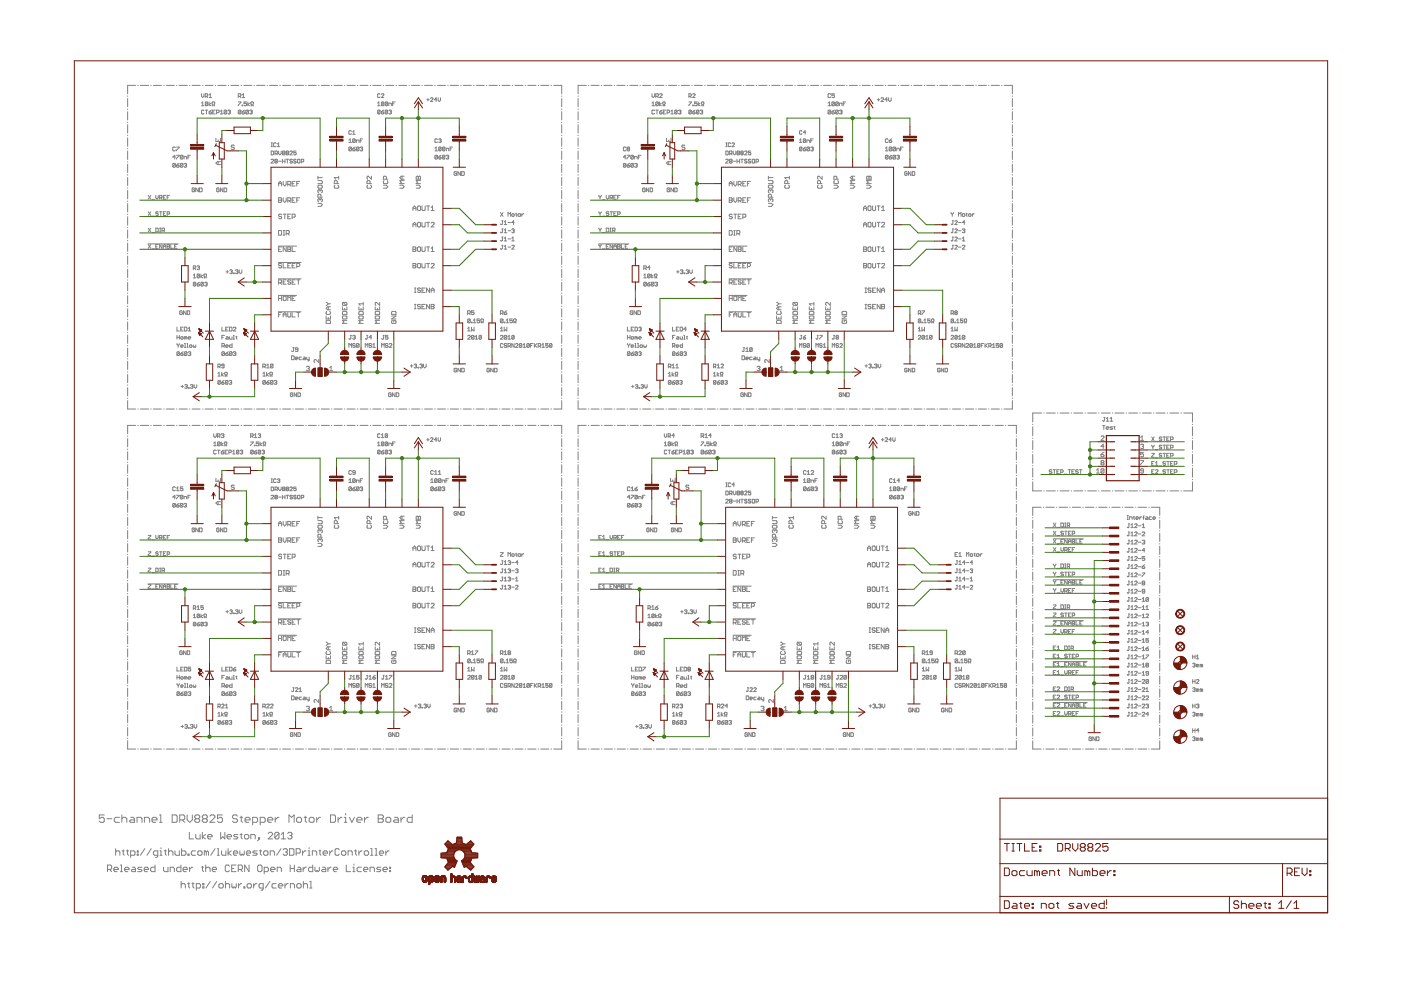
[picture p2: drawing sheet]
<svg xmlns="http://www.w3.org/2000/svg" width="297mm" height="210mm" viewBox="0 0 297 210" stroke-linecap="round" stroke-linejoin="round" font-family="sans-serif">
<g fill="none" stroke="#808080" stroke-width=".21">
<path d="M28.8 18.1h-1.7v1.8M29.2 18.1h.1M29.8 18.1h1.7M32 18.1h.1M32.5 18.1h1.7M34.7 18.1h.1M35.3 18.1h1.7M37.4 18.1h.1M38 18.1h1.7M40.2 18.1h.1M40.7 18.1h1.7M42.7 19.9v.5l.3 .3 .2-.3v-.5"/>
<path d="M42.9 18.1h.1M43.5 18.1h1.7M45.6 18.1h.1M46.2 18.1h1.7M48.4 18.1h.1M48.9 18.1h1.7M51.1 18.1h.1M51.7 18.1h1.7M53.9 18.1h.1M54.4 18.1h1.7M56.6 18.1h.1M57.2 18.1h1.7"/>
<path d="M59.3 18.1h.1M59.9 18.1h1.7M62.1 18.1h.1M62.6 18.1h1.8M64.8 18.1h.1M65.4 18.1h1.7M67.5 18.1h.2M68.1 18.1h1.7M70.3 18.1h.1M70.8 18.1h1.8M73 18.1h.1M73.6 18.1h1.7"/>
<path d="M75.7 18.1h.2M76.3 18.1h1.7M78.5 18.1h.1M79 18.1h1.8M81.2 18.1h.1M81.8 18.1h1.7M84 18.1h.1M84.6 18.1h1.6M86.7 18.1h.1M87.3 18.1h1.7M89.5 18.1h.1M90 18.1h1.7"/>
<path d="M92.2 18.1h.1M92.8 18.1h1.7M94.9 18.1h.1M95.5 18.1h1.7M97.7 18.1h.1M98.2 18.1h1.7M100.4 18.1h.1M101 18.1h1.7M103.1 18.1h.1M103.7 18.1h1.7M105.9 18.1h.1M106.4 18.1h1.7"/>
<path d="M108.6 18.1h.1M109.2 18.1h1.7M111.3 18.1h.1M111.9 18.1h1.7M114.1 18.1h.1M114.6 18.1h1.7M116.8 18.1h.1M117.4 18.1h1.7v1.8M124.3 18.1h-1.7v1.8M124.8 18.1h.1M125.3 18.1h1.7M127.5 18.1h.1"/>
<path d="M128 18.1h1.8M130.2 18.1h.1M130.8 18.1h1.7M133 18.1h.1M133.5 18.1h1.7M135.7 18.1h.1M136.2 18.1h1.8M138.2 19.9v.5l.3 .3 .3-.3v-.5M138.4 18.1h.1M139 18.1h1.7M141.2 18.1h.1M141.7 18.1h1.7"/>
<path d="M143.9 18.1h.1M144.5 18.1h1.7M146.7 18.1h.1M147.2 18.1h1.7M149.4 18.1h.1M150 18.1h1.6M152.1 18.1h.1M152.7 18.1h1.7M154.9 18.1h.1M155.4 18.1h1.8M157.6 18.1h.1M158.2 18.1h1.7"/>
<path d="M160.3 18.1h.1M160.9 18.1h1.7M163.1 18.1h.1M163.6 18.1h1.8M165.8 18.1h.1M166.4 18.1h1.7M168.5 18.1h.1M169.1 18.1h1.7M171.3 18.1h.1M171.8 18.1h1.8M174 18.1h.1M174.6 18.1h1.7"/>
<path d="M176.8 18.1h.1M176.9 19.9h-.5v.4l.2-.2 .3 .2-.1 .4-.4-.1M177.3 18.1h1.7M179.5 18.1h.1M180.1 18.1h1.7M182.3 18.1h.1M182.8 18.1h1.7M185 18.1h.1M185.5 18.1h1.8M187.7 18.1h.1M188.3 18.1h1.7M190.5 18.1h.1"/>
<path d="M191 18.1h1.7M193.2 18.1h.1M193.7 18.1h1.8M195.9 18.1h.1M196.5 18.1h1.7M198.7 18.1h.1M199.2 18.1h1.7M201.4 18.1h.1M201.9 18.1h1.8M204.1 18.1h.1M204.7 18.1h1.7M206.9 18.1h.1"/>
<path d="M207.4 18.1h1.7M209.6 18.1h.1M210.2 18.1h1.7M212.4 18.1h.1M212.9 18.1h1.7v1.8M27.1 20.3v.1M27.1 20.9v1.7M27.1 23.1v.1M27.1 23.7v1.7M27.1 25.9v.1M27.1 26.4v1.8M27.1 28.7v.1"/>
<path d="M27.1 29.2v1.8M27.1 31.5v.1M27.1 32v1.8M27.1 34.3v.1M27.1 34.8v1.8M27.1 37v.2M27.1 37.6v1.8M27.1 39.8v.1M37.2 31.3l-.1-.1-.5 .1 .2 .7h.3l.1-.2M37.2 33.3h-.6l.5-.4v.8M37.2 34.8l-.4-.1-.2 .6M37.2 34.8l-.1 .7h-.3l-.2-.2"/>
<path d="M37.2 34.8l-.6 .5M37.4 31.2h.6l-.6 .8M37.4 32.9h.6l-.6 .8M37.4 35h.5l.1 .3-.1 .2h-.3zM38 34.7l-.6 .3M38.8 33l-.4-.1-.2 .7M38.8 34.8l-.4-.1-.2 .6M38.8 33v.6l-.2 .1-.4-.1M38.8 34.8v.5l-.2 .2-.4-.2M38.8 33l-.6 .6M38.8 34.8l-.6 .5M39 33.7v-.5l.5 .1v.4"/>
<path d="M39 34.8l.4-.1 .1 .1-.1 .2M39.3 35h.1M39.4 35l.1 .2-.1 .3-.4-.2M39.8 33.3h.3M40.4 32.9h-.6v.8M41.2 40l-.1-.1-.4 .1 .2 .7 .3-.2v-.3h-.2M42 39.9v.8l-.5-.8v.8M42.3 39.9l.6 .1-.2 .7h-.4zM42.7 21.9l.3-.3v.8M42.7 22.4h.5M43.2 23.5l-.1-.1-.4 .1v.5l.2 .2 .3-.2M43.5 20.4h.4l.1-.1-.1-.4h-.4v.8"/>
<path d="M43.5 23.4h.5M43.8 23.4v.8M43.8 20.4l.2 .3M44 21.7v.6l-.1 .1-.4-.1M44 21.7l-.1-.1-.4 .1v.6M44 21.7l-.5 .6M44.3 23.7h.4l.1 .3-.3 .2zM44.3 21.6v.8M44.3 20.7h.5M44.3 20.1l.3-.2v.8M44.7 21.9l-.4 .3 .4 .2M44.8 23.4l-.5 .3"/>
<path d="M45 22.4h.1l-.1-.4 .1-.4 .4 .1-.1 .5v.2h.1M45.1 23.7h.3M45.6 23.4h-.5v.8h.5M45.8 29.3v.7h.9v-.7M45.9 23.9h.4l.2-.4-.6-.1v.8M46.2 29.7v.3M46.2 34.3v.6M46.5 40l-.2-.1-.4 .1v.5l.4 .2 .2-.5h-.3M46.7 24.2h.6M46.7 23.6l.3-.2v.8M46.7 34.3h-.6l-.3 .3 .3 .3h.6M47.3 39.9v.8l-.6-.8v.8"/>
<path d="M47.5 39.9l.6 .1-.2 .7h-.4zM48.1 23.5l-.2-.1-.4 .1v.5M48.1 23.5l-.2 .7-.4-.2M48.1 23.5l-.6 .5M48.3 23.5l.4-.1 .2 .1-.2 .2M48.6 23.7h.1M48.7 23.7l.2 .3-.2 .2-.4-.2M49.7 30.9l-.2-.1h-.3l-.2 .1 .2 .3h.3l.2 .2-.2 .3h-.3l-.2-.1M50.5 20.4h.4l.2-.4-.6-.1v.8M50.5 21.6h.6l-.6 .8M50.8 20.4l.3 .3M51.1 23.5l-.2-.1-.4 .1v.5"/>
<path d="M51.1 23.5l-.2 .7-.4-.2M51.1 23.5l-.6 .5M51.3 23.7h.4l.2 .3-.5 .2zM51.3 22.3l.1 .1zM51.3 20.7h.6M51.3 20.1l.3-.2v.8M51.9 23.4l-.6 .3M52.2 21.6h-.5v.4l.3-.1 .2 .1-.1 .4-.4-.1M52.5 21.6v.8M52.7 23.5l-.2-.1-.4 .1v.5M52.7 23.5l-.2 .7-.4-.2M52.7 23.5l-.6 .5"/>
<path d="M52.9 23.5l.4-.1 .2 .1-.2 .2M52.9 21.9l-.4 .3 .4 .2M53.2 22.4h.1l-.1-.4 .1-.4 .4 .1-.1 .5v.2h.1M53.2 23.7h.1M53.3 23.7l.2 .3-.2 .2-.4-.2M57.5 33.9l.1-.1 .4 .1-.5 .7h.5M57.5 32l.5 .2-.1 .6h-.4zM57.5 31.1h.3M57.5 30.3h.3M57.6 30.3v.8M58.3 32.6l.5-.1-.1-.5h-.4v.8M58.4 34.2l-.1-.2 .1-.2 .4 .1-.1 .3"/>
<path d="M58.4 34.2l-.1 .1 .1 .3 .4-.2-.1-.2M58.4 34.2h.3M58.6 30.4l-.2-.1-.4 .1 .1 .7 .5-.1M58.6 32.6l.2 .2M58.8 30.5l.3-.2v.8M58.8 31.1h.5M59.1 39.4v-.6l.3-.3 .3 .3v.6M59.1 32v.6l.3 .2 .2-.2v-.6M59.1 34.2h.5M59.1 38.9h.6M59.9 33.8v.8M59.9 34.2h.5"/>
<path d="M60 32.5l-.1-.2 .1-.3 .4 .2-.1 .3M60 32.5l-.1 .1 .1 .2 .4-.1-.1-.2M60 32.5h.3M60 38.5v.6l.4 .3 .3-.3v-.6M60.4 33.8v.8M60.7 33.8h.5M60.8 32.5l-.1 .1 .1 .2 .4-.1-.1-.2M60.8 32.5l-.1-.2 .1-.3 .4 .2-.1 .3M60.8 32.5h.3M60.9 33.8v.8M61 39.1h.5l.1-.2-.1-.4h-.5v.9M61.3 39.1l.3 .3"/>
<path d="M61.5 32.2l.1-.2 .4 .2-.5 .6h.5M61.9 38.9h.4M62 33.9l-.1-.1-.4 .1 .1 .3 .4 .1-.1 .3-.4-.2M62.6 38.5h-.7v.9h.7M62.8 32h-.5v.5l.4-.2 .1 .4-.1 .1-.4-.1M62.8 33.9l-.1-.1-.4 .1 .1 .3 .4 .1-.1 .3-.4-.2M62.9 38.9h.4M63.1 33.9l.1-.1 .4 .1-.1 .7-.4-.2zM63.6 38.5h-.7v.9M63.9 34.3l.5-.1-.1-.4h-.4v.8M67.4 38.3h.8l.1 .2v.3l-.1 .1h-.8M67.4 37.7h.9"/>
<path d="M67.4 37.4v.6M67.5 39.3h.7l.1 .4-.1 .2h-.7l-.1-.2zM71 39.3l-.1 .1 .1 .5h.6l.2-.2-.2-.4M71.5 38.9v-.4l-.2-.2h-.3l-.1 .6h.9M71.8 37.4v.6M71.8 37.7h-.9l.3 .3M74 29.7l.3-.3v.8M74 30.2h.5M74.5 27.8l-.1-.1-.4 .1 .1 .7 .4-.2M74.5 31.3l-.4-.1-.1 .6M74.5 31.3l-.1 .7h-.3l-.1-.2M74.5 31.3l-.5 .5"/>
<path d="M74.8 28l.2-.3v.8M74.8 31.6h.4l.1 .2-.1 .2h-.3zM74.8 28.5h.5M75.3 29.6l-.1 .6-.4-.1M75.3 29.6l-.4-.2-.1 .7M75.3 29.6l-.5 .5M75.3 31.2l-.5 .4M75.6 30.2v-.5l.5 .1v.4M76.1 31.3l-.4-.1-.1 .6M76.1 31.3v.5l-.1 .2-.4-.2M76.1 31.3l-.5 .5M76.4 29.8h.2"/>
<path d="M76.4 31.3l.4-.1 .1 .1-.1 .3M76.6 31.6h.2M76.8 31.6l.1 .1-.1 .3-.4-.2M76.9 29.4h-.5v.8M77.9 39.3l-.1 .1 .1 .5h.7l.2-.2-.2-.4M78.5 38.9v-.4l-.2-.2h-.4l-.1 .6h1M78.8 37.4v.6l-.9-.6-.1 .1 .1 .5M80.1 21.9l.2-.3v.8M80.1 22.4h.5M80.6 23.5l-.5 .5M80.6 20l-.2-.1-.3 .1v.6l.1 .1 .4-.1M80.6 23.5l-.2-.1-.3 .1v.5"/>
<path d="M80.6 23.5v.5l-.2 .2-.3-.2M80.9 23.7h.3l.2 .3-.4 .2zM80.9 20l.1-.1 .4 .1-.5 .7h.5M81.3 39.3h.6l.3 .3-.3 .3h-.6M81.4 21.7v.6l-.2 .1-.3-.1M81.4 21.7l-.2-.1-.3 .1v.6M81.4 21.7l-.5 .6M81.4 23.4l-.5 .3M81.4 38.3l-.1 .2 .1 .4h.7l.1-.1-.1-.5M81.9 38v-.5l-.1-.1h-.4l-.1 .6h.9M82.2 21.7v.6l-.1 .1-.4-.1M82.2 23.5v.5l-.1 .2-.4-.2"/>
<path d="M82.2 21.7l-.1-.1-.4 .1v.6M82.2 23.5l-.1-.1-.4 .1v.5M82.2 21.7l-.5 .6M82.2 23.5l-.5 .5M82.4 22.4v-.5h.5l.1 .5M82.4 23.5l.5-.1 .1 .1-.1 .2M82.7 23.7h.2M82.9 23.7l.1 .2-.1 .3-.5-.2M83.2 22h.3M83.8 21.6h-.6v.8M84.8 39.3h.6l.3 .3-.3 .3h-.6M85.2 37.4v.6"/>
<path d="M85.7 38.3h-.9l.3 .3-.3 .3h.9M85.7 37.4h-.6l-.3 .3 .3 .3h.6M88.2 39.3h.7l.3 .3-.3 .3h-.7M88.4 37.4l.3 .1 .3-.1 .2 .6h-1v-.5zM88.7 37.5v.5M89.2 38.3h-1l.3 .3-.3 .3h1M90.5 21.1h.5M90.7 20.9v.5M91.3 20.9l.4-.2 .1 .3-.5 .5h.5M92.2 32h.6M92.2 31.4l.3-.2v.8M92.6 21.1h-.5l.4-.4v.8"/>
<path d="M92.8 29.6l-.2-.2-.4 .2 .1 .6 .5-.1M92.8 33l-.5-.1-.1 .7M92.8 33v.6l-.2 .1-.4-.1M92.8 33l-.6 .6M92.9 20.7v.6l.2 .2 .3-.2v-.6M93 29.6l.4-.2 .1 .2-.1 .2M93 33.3l.5 .1-.1 .3h-.3zM93.3 29.8h.1M93.4 29.8l.1 .2-.1 .2-.4-.1M93.5 31.3l-.1-.1-.4 .1v.5M93.5 31.3l-.1 .7-.4-.2M93.5 31.3l-.5 .5"/>
<path d="M93.5 32.9l-.5 .4M94.3 31.3l-.1-.1-.4 .1v.5M94.3 31.3l-.1 .7-.4-.2M94.3 33l-.4-.1-.1 .7M94.3 33l-.1 .7-.4-.1M94.3 31.3l-.5 .5M94.3 33l-.5 .6M94.6 33l.4-.1 .1 .1-.1 .3M94.6 32v-.6l.5 .2v.4M94.9 33.3h.1M95 33.3l.1 .1-.1 .3-.4-.1M95.4 31.6h.3"/>
<path d="M95.9 31.2h-.5v.8M96.8 36.5l-.1-.1-.4 .1v.5l.4 .2 .1-.4h-.2M97.6 36.4v.8l-.5-.8v.8M97.9 36.4l.5 .1-.1 .7h-.4zM119.1 20.3v.1M119.1 20.9v1.7M119.1 23.1v.1M119.1 23.7v1.7M119.1 25.9v.1M119.1 26.4v1.8M119.1 28.7v.1M119.1 29.2v1.8"/>
<path d="M119.1 31.5v.1M119.1 32v1.8M119.1 34.3v.1M119.1 34.8v1.8M119.1 37v.2M119.1 37.6v1.8M119.1 39.8v.1M122.6 20.3v.1M122.6 20.9v1.7M122.6 23.1v.1M122.6 23.7v1.7M122.6 25.9v.1"/>
<path d="M122.6 26.4v1.8M122.6 28.7v.1M122.6 29.2v1.8M122.6 31.5v.1M122.6 32v1.8M122.6 34.3v.1M122.6 34.8v1.8M122.6 37v.2M122.6 37.6v1.8M122.6 39.8v.1M132.7 31.3l-.1-.1-.4 .1 .1 .7 .4-.2M132.7 34.8l-.5 .5"/>
<path d="M132.7 33.3h-.5l.4-.4v.8M132.7 34.8l-.1-.1-.4 .1v.5M132.7 34.8l-.1 .7-.4-.2M132.9 32.9h.6l-.6 .8M132.9 35h.5l.1 .3-.4 .2zM133.1 31.6l-.2-.2 .2-.2 .4 .1-.1 .3M133.1 31.6l-.2 .1 .2 .3 .4-.2-.1-.2M133.1 31.6h.3M133.5 34.7l-.6 .3M134.3 33l-.1-.1-.5 .1v.6M134.3 33l-.1 .7-.5-.1M134.3 34.8l-.1-.1-.5 .1v.5"/>
<path d="M134.3 34.8l-.1 .7-.5-.2M134.3 34.8l-.6 .5M134.3 33l-.6 .6M134.5 34.8l.5-.1 .1 .1-.1 .2M134.5 33.7v-.5h.5l.1 .5M134.8 35h.2M135 35l.1 .2-.1 .3h-.3l-.2-.2M135.4 33.3h.2M135.9 32.9h-.5v.8M136.8 40l-.2-.1-.4 .1 .2 .7 .4-.2v-.3h-.3M137.6 39.9v.8l-.6-.8v.8M137.8 39.9l.6 .1-.2 .7h-.4z"/>
<path d="M138.2 22.4h.6M138.2 21.9l.3-.3v.8M138.8 23.5l-.1-.1-.5 .1 .2 .7 .4-.2M139 23.4h.6M139 20.4h.5l.1-.4-.6-.1v.8M139.3 23.4v.8M139.3 20.4l.3 .3M139.6 21.7v.6l-.1 .1-.5-.1M139.6 21.7l-.1-.1-.5 .1v.6M139.6 21.7l-.6 .6M139.8 23.7h.4l.2 .3-.4 .2zM139.8 21.6v.8"/>
<path d="M139.8 20l.2-.1 .4 .1-.6 .7h.6M140.2 21.9l-.4 .3 .4 .2M140.4 23.4l-.6 .3M140.5 22.4h.1l-.1-.4 .1-.4 .4 .1-.1 .5v.2h.1M140.6 23.7h.3M141.1 23.4h-.5v.8h.5M141.3 29.3v.7h1v-.7M141.4 23.9h.4l.2-.2-.2-.3h-.4v.8M141.8 29.7v.3M141.8 34.3v.6M142 40l-.1-.1-.5 .1v.5l.5 .2 .1-.5h-.3M142.3 34.3h-.7l-.3 .3 .3 .3h.7"/>
<path d="M142.3 24.2h.5M142.3 23.6l.2-.2v.8M142.8 39.9v.8l-.5-.8v.8M143.1 39.9l.5 .1-.2 .7h-.3zM143.6 23.5l-.2-.1-.3 .1v.5M143.6 23.5v.5l-.2 .2-.3-.2M143.6 23.5l-.5 .5M143.8 23.5l.4-.1 .2 .1-.2 .2M144.1 23.7h.1M144.2 23.7l.2 .2-.2 .3-.4-.2M145.2 30.9l-.2-.1h-.3l-.1 .3 .4 .1 .2 .4-.2 .1h-.3l-.1-.1M146.1 21.6h.5l-.5 .8"/>
<path d="M146.1 20.4h.3l.2-.1-.2-.4h-.3v.8M146.3 20.4l.3 .3M146.6 23.5l-.2-.1-.3 .1v.5M146.6 23.5v.5l-.2 .2-.3-.2M146.6 23.5l-.5 .5M146.9 22.3l.1 .1zM146.9 23.7h.3l.2 .3-.4 .2zM146.9 20l.1-.1 .4 .1-.5 .7h.5M147.4 23.4l-.5 .3M147.8 21.6h-.6v.4l.5-.1 .1 .4-.1 .1-.5-.1M148.1 21.6v.8M148.2 23.5l-.1-.1-.4 .1v.5"/>
<path d="M148.2 23.5v.5l-.1 .2-.4-.2M148.2 23.5l-.5 .5M148.4 23.5l.5-.1 .1 .1-.1 .2M148.4 21.9l-.3 .3 .3 .2M148.7 22.4h.2l-.2-.4 .2-.4 .3 .1-.1 .5v.2h.1M148.7 23.7h.2M148.9 23.7l.1 .2-.1 .3-.5-.2M153.8 33.9l.2-.1 .4 .1-.6 .7h.6M153.9 32l.5 .2-.1 .6h-.4zM153.9 31.1h.2M153.9 30.3h.2M154 30.3v.8"/>
<path d="M154.6 38.9h.6M154.6 39.4v-.6l.3-.3 .3 .3v.6M154.7 32.6l.5-.1-.1-.5h-.4v.8M154.8 34.2l-.1 .1 .1 .3 .4-.2-.1-.2M154.8 34.2l-.1-.2 .1-.2 .4 .1-.1 .3M154.8 34.2h.3M155 30.4l-.2-.1-.4 .1 .1 .7 .5-.1M155 32.6l.2 .2M155.2 30.4l.1-.1 .4 .1-.5 .7h.5M155.5 34.2h.5M155.5 32v.6l.3 .2 .2-.2v-.6M155.6 38.5v.6l.3 .3 .3-.3v-.6"/>
<path d="M156.3 34.2h.5M156.3 33.8v.8M156.4 32.5l-.1 .1 .1 .2 .4-.1-.1-.2M156.4 32.5l-.1-.2 .1-.3 .4 .2-.1 .3M156.4 32.5h.3M156.5 39.1h.5l.2-.2-.2-.4h-.5v.9M156.8 33.8v.8M156.9 39.1l.3 .3M157.1 33.8h.5M157.2 32.5l-.1 .1 .1 .2 .4-.1-.2-.2M157.2 32.5l-.1-.2 .1-.3 .4 .2-.2 .3M157.2 32.5h.2"/>
<path d="M157.3 33.8v.8M157.5 38.9h.3M157.9 32.2l.1-.2 .4 .2-.5 .6h.5M158.1 38.5h-.6v.9h.6M158.4 33.9l-.1-.1-.4 .1 .1 .3 .4 .1-.1 .3-.4-.2M158.5 38.9h.3M159.1 38.5h-.6v.9M159.2 32h-.5v.5l.4-.2 .1 .4-.1 .1-.4-.1M159.2 33.9l-.1-.1-.4 .1 .1 .3 .4 .1-.1 .3-.4-.2M159.5 33.9l.1-.1 .4 .1-.1 .7-.4-.2zM160.3 34.3l.5-.1-.1-.4h-.4v.8M162.9 38.3h.8l.2 .2v.3l-.2 .1h-.8"/>
<path d="M162.9 37.7h1M162.9 37.4v.6M163.1 39.3h.6l.2 .4-.2 .2h-.6l-.2-.2zM166.5 39.3l-.1 .1 .1 .5h.7l.2-.2-.2-.4M167 38.9v-.4l-.2-.2-.4 .2v.4h1M167.4 37.7h-1l.3 .3M167.4 37.4v.6M169.5 30.2h.5M169.5 29.7l.3-.3v.8M170 31.3l-.1-.1-.4 .1v.5M170 31.3l-.1 .7-.4-.2M170 27.8l-.1-.1-.4 .1v.5l.1 .2 .4-.2"/>
<path d="M170 31.3l-.5 .5M170.3 31.6l.5 .1-.1 .3h-.3zM170.8 29.6v.5l-.1 .1-.4-.1M170.8 29.6l-.4-.2-.1 .7M170.8 29.6l-.5 .5M170.8 31.2l-.5 .4M170.8 28.1h-.5l.4-.4v.8M171.1 30.2v-.5h.4l.1 .5M171.6 31.3l-.1-.1-.4 .1v.5M171.6 31.3l-.1 .7-.4-.2M171.6 31.3l-.5 .5M171.9 29.8h.3"/>
<path d="M171.9 31.3l.4-.1 .1 .1-.1 .3M172.2 31.6h.1M172.3 31.6l.1 .1-.1 .3h-.3l-.1-.2M172.4 29.4h-.5v.8M173.5 39.3l-.2 .1 .2 .5h.6l.2-.2-.2-.4M174 38.9v-.4l-.2-.2-.5 .2v.4h1M174.3 37.4v.6l-.8-.6-.2 .1 .2 .5M175.6 22.4h.5M175.6 21.9l.3-.3v.8M176.1 23.5l-.1-.1-.4 .1v.5M176.1 23.5l-.1 .7-.4-.2M176.1 20l-.1-.1-.4 .1v.6l.1 .1 .4-.1"/>
<path d="M176.1 23.5l-.5 .5M176.4 23.7h.4l.1 .3-.4 .2zM176.8 39.3h.6l.4 .3-.4 .3h-.6M176.9 21.7v.6l-.1 .1-.4-.1M176.9 21.7l-.1-.1-.4 .1v.6M176.9 23.4l-.5 .3M176.9 21.7l-.5 .6M177 38.3l-.2 .2v.3l.2 .1 .8-.1v-.3l-.2-.2M177.4 38v-.5l-.4-.1-.2 .1v.5h1M177.7 21.7v.6l-.1 .1-.4-.1M177.7 21.7l-.1-.1-.4 .1v.6M177.7 23.5l-.1-.1-.4 .1v.5"/>
<path d="M177.7 23.5v.5l-.1 .2-.4-.2M177.7 21.7l-.5 .6M177.7 23.5l-.5 .5M178 23.5l.4-.1 .1 .1-.1 .2M178 22.4v-.5l.5 .1v.4M178.2 23.7h.2M178.4 23.7l.1 .3-.1 .2-.4-.2M178.8 22h.2M179.3 21.6h-.5v.8M180.3 39.3h.6l.3 .3-.3 .3h-.6M180.7 37.4v.6M181.2 38.3h-.9l.3 .3-.3 .3h.9"/>
<path d="M181.2 37.4h-.6l-.3 .3 .3 .3h.6M183.7 39.3h.7l.3 .3-.3 .3h-.7M183.9 37.4l.3 .1 .3-.1 .2 .1v.5h-1v-.5zM184.2 37.5v.5M184.7 38.3h-1l.4 .3-.4 .3h1M186 21.1h.5M186.3 20.9v.5M186.8 20.9l.1-.2h.3l.1 .3-.5 .5h.5M187.7 32h.6M187.7 31.4l.3-.2v.8M188.1 21.1h-.5l.4-.4v.8M188.3 29.6l-.2-.2-.4 .2v.5l.2 .1 .4-.1"/>
<path d="M188.3 33l-.2-.1-.4 .1v.6M188.3 33l-.2 .7-.4-.1M188.3 33l-.6 .6M188.4 20.7v.6l.2 .2 .3-.2v-.6M188.5 29.8h.4l.2 .3-.5 .1zM188.5 33.3h.4l.2 .3-.2 .1h-.3zM189.1 31.3l-.5-.1-.1 .6M189.1 31.3l-.2 .7h-.3l-.1-.2M189.1 31.3l-.6 .5M189.1 32.9l-.6 .4M189.1 29.4l-.6 .4M189.9 31.3l-.4-.1-.2 .6"/>
<path d="M189.9 31.3l-.2 .7h-.2l-.2-.2M189.9 33l-.4-.1-.2 .7M189.9 33l-.2 .7h-.2l-.2-.1M189.9 31.3l-.6 .5M189.9 33l-.6 .6M190.1 33l.5-.1 .1 .1-.1 .3M190.1 32v-.6l.6 .2v.4M190.4 33.3h.2M190.6 33.3l.1 .1-.1 .3h-.3l-.2-.1M190.9 31.6h.3M191.5 31.2h-.6v.8M192.3 36.5l-.1-.1-.4 .1 .1 .7 .4-.2v-.2h-.2"/>
<path d="M193.1 36.4v.8l-.5-.8v.8M193.4 36.4l.5 .1-.1 .7h-.4zM214.6 20.3v.1M214.6 20.9v1.7M214.6 23.1v.1M214.6 23.7v1.7M214.6 25.9v.1M214.6 26.4v1.8M214.6 28.7v.1M214.6 29.2v1.8M214.6 31.5v.1M214.6 32v1.8"/>
<path d="M214.6 34.3v.1M214.6 34.8v1.8M214.6 37v.2M214.6 37.6v1.8M214.6 39.8v.1M27.1 40.4v1.7M27.1 42.6v.1M27.1 43.2v1.7M27.1 45.4v.1M27.1 46v1.7M27.1 48.2v.1M27.1 48.8v1.7"/>
<path d="M27.1 51v.1M27.1 51.5v1.8M27.1 53.7v.1M27.1 54.3v1.8M27.1 56.5v.1M27.1 57.1v1.8M27.1 59.3v.1M27.1 59.9v1.8M31.4 51.7h6.4M31.4 51.8l.6 .8M31.4 41.4l.6 .8M31.4 48.4l.6 .8"/>
<path d="M31.4 44.9l.6 .8M32 51.8l-.6 .8M32 41.4l-.6 .8M32 48.4l-.6 .8M32 44.9l-.6 .8M32.2 45.8h.6M32.2 52.8h.6M32.2 42.4h.6M32.2 49.3h.6M33 41.4v.5l.3 .3 .2-.3v-.5M33 48.4l.5 .1-.1 .7h-.4zM33 52.2h.3"/>
<path d="M33.5 45l-.1-.1-.4 .1 .2 .3 .3 .1-.1 .3-.4-.1M33.5 51.8h-.5v.8h.5M33.8 41.9h.4l.1-.3-.5-.2v.8M33.8 49.2h.3M33.8 48.4h.3M33.8 44.9h.5M34 48.4v.8M34.1 44.9v.8M34.1 41.9l.2 .3M34.3 48.9h.5l.1-.4-.6-.1v.8M34.3 51.8v.8l-.5-.8v.8M34.6 52.6v-.5l.3-.3 .2 .3v.5"/>
<path d="M34.6 41.8h.3M34.6 52.2h.5M34.6 48.9l.3 .3M34.6 45.3h.3M35.1 41.4h-.5v.8h.5M35.1 44.9h-.5v.8h.5M35.4 41.8h.3M35.4 45.4h.4l.2-.4-.6-.1v.8M35.4 51.8l.6 .2-.2 .6h-.4zM35.4 52.2h.4M36 41.4h-.6v.8M36.2 51.8v.8h.6"/>
<path d="M37 52.2h.3M37.6 51.8h-.6v.8h.6M41 56.9h.4l.1-.4-.5-.1v.8M41 58.4l.2-.3v.8M41 58.9h.5M41.2 56.9l.3 .3M41.5 60l-.1 .6-.4-.1M41.5 60l-.4-.2-.1 .7M41.5 60l-.5 .5M41.8 56.5l.4-.1 .1 .1-.1 .3M42 56.8h.2M42.2 56.8l.1 .1-.1 .3-.4-.2"/>
<path d="M42.3 59.8l-.5 .4M42.3 58.2l-.4-.1-.1 .6M42.3 58.2l-.1 .7-.4-.2M42.3 58.2l-.5 .5M42.6 58.1v.8M43 58.4l-.4 .2 .4 .3M43.1 60l-.4-.2-.1 .7M43.1 60l-.1 .6-.4-.1M43.1 60l-.5 .5M43.2 58.9h.2l-.2-.4 .2-.4 .4 .1-.1 .4v.3h.1M43.4 60l.4-.2 .1 .2-.1 .2M47.9 57.6h.5"/>
<path d="M48.2 57.3v.6M48.7 57.3l.4-.1 .1 .1-.1 .3M49 57.6h.1M49.1 57.6l.1 .2-.1 .2-.4-.1M49.5 57.9l.2 .1zM49.9 57.3l.4-.1 .2 .1-.2 .3M50.2 57.6h.1M50.3 57.6l.2 .2-.2 .2-.4-.1M50.7 57.2v.6l.3 .2 .3-.2v-.6M59 52.2h3.9M59 59.1h4.8M59 55.7h4.8"/>
<path d="M59.1 41.9h.5l.1 .2-.1 .8h-.5zM59.1 48.9h.5l.1 .1-.1 .9h-.5zM59.1 60h.5l.1-.5-.6-.2v1M59.1 52.9h.3M59.1 42.4h.5M59.4 60l.3 .3M59.7 45.6l-.1-.2h-.4l-.1 .2 .1 .3 .5 .1-.1 .4h-.4l-.1-.2M59.7 56l-.1-.1-.5 .1 .1 .3h.4l.1 .2-.1 .3h-.4l-.1-.2M59.7 52.3h-.6v1h.6M60 41.9v.7l.4 .3 .3-.3v-.7M60 55.9v.9h.7M60 45.4h.7"/>
<path d="M60 49.9h.4M60 48.9h.4M60 59.8h.4M60.2 48.9v1M60.4 45.4v1M60.7 49.5l.6-.1-.1-.5h-.5v1M60.7 52.3v1l-.7-1v1M60.7 59.3h-.7v1h.7M61 56.3h.3M61 52.3h.5l.1 .2-.1 .4 .1 .3-.1 .1h-.5zM61 52.9h.5M61 42.6l.6-.2v-.3l-.1-.2h-.5v1"/>
<path d="M61 45.9h.3M61 49.5l.3 .4M61.3 42.6l.3 .3M61.6 59.5l-.1-.2-.5 .2 .2 .3 .4 .2-.1 .3-.5-.2M61.6 55.9h-.6v.9h.6M61.6 45.4h-.6v1h.6M61.9 46l.7-.1-.1-.5h-.6v1M61.9 52.3v1h.7M61.9 56.3h.4M61.9 42.4h.4M61.9 59.8h.4M62.6 41.9h-.7v1h.7"/>
<path d="M62.6 55.9h-.7v.9h.7M62.6 59.3h-.7v1h.7M62.9 56.5h.5l.2-.2v-.3l-.7-.1v.9M62.9 42.4h.4M62.9 59.3h.7M63.3 59.3v1M63.6 41.9h-.7v1M67.4 43.1h.6l.3 .3-.3 .4h-.6M67.9 40.4v.1M67.9 42.3v.2M67.9 42.3l.1-.2 .3 .2-.1 .5M67.9 40.4l.1-.2 .3 .2-.1 .5"/>
<path d="M67.9 42.3l-.2-.2-.3 .2 .1 .5M67.9 40.4l-.2-.2-.3 .2 .1 .5M68 41.8v-.5l-.1-.1h-.4l-.1 .6h.9M87.6 52.3h.4l.2 .2-.2 .4 .2 .3-.2 .1h-.4zM87.6 55.9l.6 .1-.2 .3 .2 .3-.2 .2h-.4zM87.6 44.6v-.6l.3-.3 .3 .3v.6M87.6 48.1v-.6l.3-.4 .3 .4v.6M87.6 56.3h.4M87.6 52.9h.4M87.6 47.6h.6M87.6 44.2h.6M88.5 56l.2-.1 .5 .1v.6l-.2 .2-.5-.2z"/>
<path d="M88.5 52.5l.2-.2 .5 .2v.7l-.2 .1-.5-.1zM88.7 43.7l.5 .1v.7l-.2 .1-.5-.1v-.7zM88.7 47.1l.5 .2v.6l-.2 .2-.5-.2v-.6zM89.5 55.9v.7l.1 .2h.4l.1-.2v-.7M89.5 43.7v.8l.1 .1h.4l.1-.1v-.8M89.5 47.1v.8l.1 .2h.4l.1-.2v-.8M89.5 52.3v.9l.1 .1h.4l.1-.1v-.9M90.4 55.9h.7M90.4 52.3h.7M90.4 47.1h.7M90.4 43.7h.7M90.8 43.7v.9"/>
<path d="M90.8 47.1v1M90.8 52.3v1M90.8 55.9v.9M91.4 47.3l.2-.2 .4 .2-.6 .8h.6M91.4 56l.2-.1 .4 .1-.6 .8h.6M91.4 53.3h.6M91.4 52.7l.3-.4v1M91.4 44l.3-.3v.9M91.4 44.6h.6M106.1 45.1l.5 .8M106.4 50.3h.2M106.4 52h.2"/>
<path d="M106.4 48.5h.2M106.4 46.8h.2M106.5 46.8v.7l-.1 .1-.3-.1M106.5 48.5v.7l-.1 .1-.3-.1M106.5 52v.7l-.1 .1-.3-.1M106.5 50.3v.7l-.1 .1-.3-.1M106.6 45.1l-.5 .8M106.9 47.1l.3-.3v.8M106.9 51.1h.6M106.9 50.5l.3-.2v.8M106.9 48.8l.3-.3v.8M106.9 52.3l.3-.3v.8"/>
<path d="M106.9 52.8h.6M106.9 49.3h.6M106.9 47.6h.6M107.7 45.9v-.8l.3 .2 .3-.2v.8M107.7 52.4h.6M107.7 50.7h.6M107.7 48.9h.6M107.7 47.2h.6M108.5 52.1l.1-.1 .4 .1-.5 .7h.5M108.5 48.7l.4-.2 .1 .2-.1 .2M108.5 51.1h.5M108.5 50.5l.3-.2v.8"/>
<path d="M108.6 45.3l.4 .1-.1 .5-.4-.2zM108.8 48.9h.1M108.9 48.9l.1 .2-.1 .2-.4-.1M109 47.2h-.5l.4-.4v.8M109.3 45.3h.3M109.4 45.2l.2 .7M109.8 45.4l.4-.1 .2 .4-.4 .2-.2-.2zM110.6 45.3v.6M111.1 45.3l-.5 .3M119.1 40.4v1.7M119.1 42.6v.1M119.1 43.2v1.7"/>
<path d="M119.1 45.4v.1M119.1 46v1.7M119.1 48.2v.1M119.1 48.8v1.7M119.1 51v.1M119.1 51.5v1.8M119.1 53.7v.1M119.1 54.3v1.8M119.1 56.5v.1M119.1 57.1v1.8M119.1 59.3v.1M119.1 59.9v1.8"/>
<path d="M122.6 40.4v1.7M122.6 42.6v.1M122.6 43.2v1.7M122.6 45.4v.1M122.6 46v1.7M122.6 48.2v.1M122.6 48.8v1.7M122.6 51v.1M122.6 51.5v1.8M122.6 53.7v.1M122.6 54.3v1.8M122.6 56.5v.1"/>
<path d="M122.6 57.1v1.8M122.6 59.3v.1M122.6 59.9v1.8M126.9 51.7h6.4M127 41.4l.2 .4M127 44.9l.2 .4M127 48.4l.2 .4M127 51.8l.2 .4M127.2 41.8v.4M127.2 45.3v.4M127.2 48.8v.4M127.2 52.2v.4"/>
<path d="M127.5 44.9l-.3 .4M127.5 41.4l-.3 .4M127.5 48.4l-.3 .4M127.5 51.8l-.3 .4M127.7 45.8h.6M127.7 52.8h.6M127.7 42.4h.6M127.7 49.3h.6M128.5 48.4l.6 .1-.1 .7h-.5zM128.5 52.2h.3M128.5 41.4v.5l.3 .3 .3-.3v-.5M129.1 45l-.4-.1-.2 .3 .5 .1 .1 .3-.1 .1-.5-.1"/>
<path d="M129.1 51.8h-.6v.8h.6M129.3 41.9h.5l.1-.3-.6-.2v.8M129.3 49.2h.3M129.3 48.4h.3M129.3 44.9h.6M129.5 48.4v.8M129.6 41.9l.3 .3M129.6 44.9v.8M129.9 48.9h.4l.1-.4-.5-.1v.8M129.9 51.8v.8l-.6-.8v.8M130.1 41.8h.3M130.1 52.2h.6"/>
<path d="M130.1 45.3h.3M130.1 52.6v-.5l.3-.3 .3 .3v.5M130.1 48.9l.3 .3M130.7 41.4h-.6v.8h.6M130.7 44.9h-.6v.8h.6M130.9 41.8h.3M130.9 45.4h.4l.2-.4-.6-.1v.8M130.9 51.8l.6 .2-.2 .2 .2 .3-.2 .1h-.4zM130.9 52.2h.4M131.5 41.4h-.6v.8M131.8 51.8v.8h.5M132.6 52.2h.2"/>
<path d="M133.1 51.8h-.5v.8h.5M136.5 58.9h.5M136.5 56.9h.4l.1-.4-.5-.1v.8M136.5 58.4l.2-.3v.8M136.7 56.9l.3 .3M137 60l-.4-.2-.1 .7M137 60l-.1 .6h-.3l-.1-.1M137 60l-.5 .5M137.8 58.2v.5l-.1 .2-.4-.2M137.8 58.2l-.4-.1-.1 .6M137.8 59.8l-.5 .4M137.8 58.2l-.5 .5"/>
<path d="M137.8 56.8h-.5l.4-.4v.8M138.1 58.1v.8M138.5 58.4l-.4 .2 .4 .3M138.7 60l-.5-.2-.1 .7M138.7 60v.5l-.2 .1-.4-.1M138.7 60l-.6 .5M138.8 58.9h.1l-.1-.4 .1-.4 .4 .1-.1 .4v.3h.1M138.9 60l.4-.2 .1 .2-.1 .2M143.4 57.6h.6M143.7 57.3v.6M144.2 57.3l.5-.1 .1 .1-.1 .3M144.5 57.6h.2"/>
<path d="M144.7 57.6l.1 .2-.1 .2-.5-.1M145 57.9l.2 .1zM145.4 57.3l.4-.1 .2 .1-.2 .3M145.7 57.6h.1M145.8 57.6l.2 .2-.2 .2-.4-.1M146.2 57.2v.6l.3 .2 .3-.2v-.6M154.6 52.2h3.8M154.6 59.1h4.8M154.6 55.7h4.8M154.6 41.9h.5l.1 .2-.1 .3 .1 .3-.1 .2h-.5zM154.6 52.9h.3M154.6 42.4h.5"/>
<path d="M154.6 48.9h.5l.1 .1v.7l-.1 .2h-.5zM154.6 60h.5l.1-.2v-.3l-.6-.2v1M154.9 60l.3 .3M155.2 45.6l-.4-.2-.2 .3 .5 .2 .1 .3-.1 .2-.5-.2M155.2 56l-.1-.1-.5 .1 .2 .3 .4 .2-.1 .3-.5-.2M155.2 52.3h-.6v1h.6M155.6 55.9v.9h.6M155.6 45.4h.6M155.6 49.9h.3M155.6 48.9h.3M155.6 59.8h.3M155.6 41.9v.7l.3 .3 .3-.3v-.7"/>
<path d="M155.7 48.9v1M155.9 45.4v1M156.2 49.5h.5l.2-.1v-.4l-.2-.1h-.5v1M156.2 59.3h-.6v1h.6M156.2 52.3v1l-.6-1v1M156.5 52.3h.5l.2 .2-.2 .4 .2 .3-.2 .1h-.5zM156.5 56.3h.4M156.5 52.9h.5M156.5 42.6l.7-.2v-.3l-.2-.2h-.5v1M156.5 45.9h.4M156.5 49.5l.4 .4M156.9 42.6l.3 .3"/>
<path d="M157.2 59.5l-.2-.2-.5 .2 .2 .3 .5 .2-.2 .3-.5-.2M157.2 55.9h-.7v.9h.7M157.2 45.4h-.7v1h.7M157.5 46l.6-.1v-.3l-.1-.2h-.5v1M157.5 56.3h.3M157.5 52.3v1h.6M157.5 42.4h.3M157.5 59.8h.3M158.1 55.9h-.6v.9h.6M158.1 41.9h-.6v1h.6M158.1 59.3h-.6v1h.6M158.5 56.5h.4l.2-.2v-.3l-.6-.1v.9"/>
<path d="M158.5 42.4h.3M158.5 59.3h.6M158.8 59.3v1M159.1 41.9h-.6v1M162.9 43.1h.6l.4 .3-.4 .4h-.6M163.4 40.4l-.2-.2-.3 .2 .2 .5M163.4 40.4l.1-.2 .4 .2-.2 .5M163.4 42.3l-.2-.2-.3 .2 .2 .5M163.4 42.3l.1-.2 .4 .2-.2 .5M163.4 40.4v.1M163.4 42.3v.2M163.5 41.8v-.5l-.1-.1-.5 .1v.5h1"/>
<path d="M183.1 52.3h.5l.1 .2-.1 .4 .1 .3-.1 .1h-.5zM183.1 55.9l.6 .1-.1 .3 .1 .3-.1 .2h-.5zM183.1 56.3h.5M183.1 52.9h.5M183.1 47.6h.6M183.1 44.2h.6M183.1 44.6v-.6l.3-.3 .3 .3v.6M183.1 48.1v-.6l.3-.4 .3 .4v.6M184 43.8l.2-.1h.3l.2 .1-.2 .8h-.3l-.2-.1zM184 56l.2-.1 .5 .1-.2 .8h-.3l-.2-.2zM184 47.3l.2-.2h.3l.2 .2-.2 .8h-.3l-.2-.2zM184 52.5l.2-.2h.3l.2 .2-.2 .8h-.3l-.2-.1z"/>
<path d="M185 52.3v.9l.2 .1 .4-.1v-.9M185 55.9v.7l.2 .2 .4-.2v-.7M185 47.1v.8l.2 .2 .4-.2v-.8M185 43.7v.8l.2 .1 .4-.1v-.8M186 55.9h.6M186 52.3h.6M186 47.1h.6M186 43.7h.6M186.3 43.7v.9M186.3 47.1v1M186.3 52.3v1M186.3 55.9v.9"/>
<path d="M186.9 47.3l.2-.2h.3l.1 .4-.6 .6h.6M186.9 56l.2-.1 .4 .1-.6 .8h.6M186.9 53.3h.6M186.9 44.6h.6M186.9 52.7l.4-.4v1M186.9 44l.4-.3v.9M201.6 45.1l.3 .3M201.9 45.4v.5M201.9 50.3h.3M201.9 52h.3M201.9 48.5h.3M201.9 46.8h.3"/>
<path d="M202 46.8v.7l-.1 .1-.3-.1M202 48.5v.7l-.1 .1-.3-.1M202 50.3v.7l-.1 .1-.3-.1M202 52v.7l-.1 .1-.3-.1M202.2 45.1l-.3 .3M202.4 48.7l.2-.2 .4 .2-.6 .6h.6M202.4 46.9l.2-.1 .4 .1-.6 .7h.6M202.4 50.4l.2-.1 .4 .1-.6 .7h.6M202.4 52.1l.2-.1 .4 .1-.6 .7h.6M203.2 45.9v-.8l.3 .2 .3-.2v.8M203.2 52.4h.6M203.2 50.7h.6"/>
<path d="M203.2 48.9h.6M203.2 47.2h.6M204 48.7l.4-.2 .2 .2-.2 .2M204 45.4l.4-.1 .2 .4-.5 .2zM204 52.1l.1-.1 .5 .1-.6 .7h.6M204 50.5l.3-.2v.8M204 51.1h.6M204.3 48.9h.1M204.4 48.9l.2 .2-.2 .2-.4-.1M204.6 47.2h-.6l.4-.4v.8M204.8 45.3h.3M204.9 45.2l.2 .7"/>
<path d="M205.4 45.4l.4-.1 .1 .4-.4 .2zM206.2 45.3v.6M206.6 45.3l-.4 .3M214.6 40.4v1.7M214.6 42.6v.1M214.6 43.2v1.7M214.6 45.4v.1M214.6 46v1.7M214.6 48.2v.1M214.6 48.8v1.7M214.6 51v.1M214.6 51.5v1.8"/>
<path d="M214.6 53.7v.1M214.6 54.3v1.8M214.6 56.5v.1M214.6 57.1v1.8M214.6 59.3v.1M214.6 59.9v1.8M27.1 62.1v.1M27.1 62.7v1.7M27.1 64.9v.1M27.1 65.5v1.7M27.1 67.7v.1M27.1 68.3v1.7"/>
<path d="M27.1 70.5v.1M27.1 71v1.8M27.1 73.3h.1M27.1 73.8v1.8M27.1 76.1h.1M27.1 76.6v1.7M27.1 78.8v.1M27.1 79.4v1.7M37.5 69.4v.8h.5M37.5 71.5h.5M37.5 71.1v.8M37.5 72.8l.3 .5"/>
<path d="M37.8 73.3v.3M38 71.1v.8M38 72.8l-.2 .5M38 74.7l-.1 .7-.4-.1M38 74.7l-.4-.1-.1 .7M38 74.7l-.5 .6M38.3 71.5l.4-.1 .1 .4-.4 .1zM38.3 73.4h.5l-.1-.3-.4 .2 .1 .3h.3M38.3 75h.4l.1 .3-.4 .1zM38.3 69.8h.3M38.7 66l-.2-.1-.4 .1 .1 .7 .5-.1v-.3h-.3M38.8 69.4h-.5v.8h.5"/>
<path d="M38.8 74.6l-.5 .4M39.1 72.8h.2v.8M39.1 69.4h.4l.1 .1-.1 .7h-.4zM39.1 73.6h.3M39.4 71.5l-.3-.1v.5M39.4 71.5v.4M39.4 71.5l.1-.1 .1 .1v.4M39.5 65.9v.8l-.6-.8v.8M39.6 72.8h.2v.8M39.6 73.6h.3M39.6 74.7l-.3-.1-.2 .1v.6M39.6 74.7l-.1 .7-.4-.1"/>
<path d="M39.6 74.7l-.5 .6M39.7 65.9l.5 .1-.1 .7h-.4zM39.9 69.7l.3-.3v.8M39.9 71.7h.5l-.1-.3-.4 .1v.3l.4 .1M39.9 70.2h.5M39.9 74.7l.4-.1 .1 .1-.1 .3M40.2 75h.1M40.3 73.1l.4 .2-.1 .3-.4-.1zM40.3 75l.1 .1-.1 .3-.4-.1M41 73.1l.1 .5 .4-.1v-.4M41.8 60.2l.5 .1-.1 .3h-.3zM43.7 60.2h.1"/>
<path d="M43.8 60.2l.1 .1-.1 .3-.4-.1M46.2 79.2l.3-.3v.8M46.2 77.7h.4l.1-.1-.1-.4h-.4v.8M46.2 79.7h.5M46.5 77.7l.2 .3M47 78.9v.8M47 69.4v.8h.6M47 73.4l.6-.1-.1-.5h-.5v.8M47 71.5h.3M47.3 73.4l.3 .2M47.4 79.2l-.4 .3 .4 .2M47.5 77.6l-.5-.1 .1-.3 .4 .1v.6l-.1 .1-.4-.1"/>
<path d="M47.6 71.1h-.6v.8M47.6 74.7l-.1-.1h-.3l-.2 .7M47.6 74.7l-.1 .7-.5-.1M47.6 74.7l-.6 .6M47.6 79.7h.2l-.2-.4 .2-.4 .4 .2-.1 .4v.2h.1M47.8 73.4h.6l-.1-.3-.5 .2 .2 .3h.3M47.8 75h.5l.1 .3-.4 .1zM47.8 69.8h.3M48 71.4l.4 .1v.4h-.4l-.2-.1 .2-.1h.4M48.4 69.4h-.6v.8h.6M48.4 74.6l-.6 .4M48.7 71.4l.1 .5h.4v-.5"/>
<path d="M48.7 69.4h.4l.1 .1-.1 .7h-.4zM49.2 72.8v.8l-.5-.1 .1-.4h.4M49.2 74.7l-.1-.1h-.3l-.1 .7M49.2 74.7l-.1 .7-.4-.1M49.2 74.7l-.5 .6M49.5 71.9h.2M49.5 71.1h.1v.8M49.5 69.5l.1-.1 .4 .1-.5 .7h.5M49.5 74.7l.3-.1 .2 .1-.2 .3M49.7 75h.1M49.8 75l.2 .1-.2 .3-.3-.1M50 71.4h.3"/>
<path d="M50.1 71.3l.2 .6M55.7 79.2l.3-.3v.8M55.7 79.7h.6M55.7 77.7h.4l.2-.4-.6-.1v.8M56 77.7l.3 .3M56.5 77.5l.3-.3v.8M56.5 78.9v.8M56.5 78h.6M56.9 79.2l-.4 .3 .4 .2M57.2 79.7h.1l-.1-.4 .1-.4 .5 .2-.2 .4v.2h.2M57.9 77.3l-.1-.1-.5 .1v.6M57.9 77.3l-.1 .7-.5-.1"/>
<path d="M57.9 77.3l-.6 .6M59 66.1h4.8M59 62.6h3.9M59.1 62.8v.9M59.1 66.7h.3M59.1 63.3h.6M59.7 62.8v.9M59.7 66.3h-.6v.9M60 62.9l.2-.1 .5 .1v.7l-.2 .1-.5-.1zM60 67.2v-.6l.4-.3 .3 .3v.6M60 66.7h.7M61 63.7v-.9l.3 .3 .3-.3v.9"/>
<path d="M61 66.3v.8l.2 .1 .4-.1v-.8M61.8 75.5l.6 .1-.2 .7h-.4zM61.9 66.3v.9h.7M61.9 63.3h.4M62.1 73.7h.3M62.2 73.7v.7l-.1 .1-.3-.1M62.6 62.8h-.7v.9h.7M62.6 76h.6l-.2-.3-.4 .1v.3l.4 .2M62.9 66.3h.7M63.2 74.1h-.5l-.1-.1 .1-.3 .5 .2v.5l-.2 .1-.4-.1M63.3 66.3v.9M63.9 75.7l-.5 .1 .2 .5h.3"/>
<path d="M64.4 75.7l.3 .1v.5h-.3l-.2-.2 .2-.1h.3M64.9 77.8l.2-.1h.4l.1 .1-.1 .3M65 75.7v.4l.5 .2M65.3 78.1h.2M65.5 78.1l.1 .2-.1 .3-.6-.1M65.5 75.7v.7l-.2 .1M67.6 76.2v.7l-.8-.7-.2 .2v.3l.2 .2M69.1 67v.6h1v-.6M69.1 64.1l.5 .3M69.3 66l-.2 .2 .2 .5h.6l.2-.2-.2-.5M69.3 67.9h.6l.2 .2v.5h-1zM69.6 65v.7"/>
<path d="M69.6 67.3v.3M69.6 64.4l-.5 .4M69.6 64.4h.5M69.9 78.6h.6M69.9 78l.3-.3v.9M70.1 65h-.7l-.3 .4 .3 .3h.7M72.6 67.1l.8-.1 .1 .1v.4l-.1 .1h-.7zM72.6 65v.7h.9v-.7M72.7 66h.7l.1 .2v.5h-.9zM72.7 64.1l.8 .1v.4l-.1 .2M72.7 64.1l.7 .7M72.7 64.1l-.1 .1 .1 .6h.7"/>
<path d="M73.1 65.4v.3M73.5 67.9h-.9l.3 .4-.3 .3h.9M74 73.6v-.8l.3 .3 .2-.3v.8M74.3 71.1h.2M74.4 71.1v.7l-.1 .1-.3-.1M74.8 71.3l.1-.2h.3l.1 .2-.1 .2M75 71.5h.2M75.2 71.5l.1 .2-.1 .2-.4-.1M75.3 73l-.1-.2h-.3l-.1 .3 .4 .2 .1 .2-.1 .1-.4-.1M76.1 65v.7h.9v-.7M76.1 73l-.4-.2-.1 .7M76.1 73v.5l-.1 .1-.4-.1"/>
<path d="M76.1 73l-.5 .5M76.2 66h.6l.2 .2v.5h-.9zM76.2 67h.6l.2 .1v.4l-.2 .1h-.6l-.1-.1zM76.5 65.4v.3M77 67.9h-.9l.3 .4-.3 .3h.9M77 64.4h-.9l.3 .4M77 64.1v.7M77.4 73.6v-.8l.3 .3 .3-.3v.8M77.7 71.1h.3M77.9 71.1v.7l-.2 .1-.3-.1M78.8 73l-.1-.2h-.3l-.2 .3 .5 .2 .1 .2-.1 .1-.5-.1M78.8 71.5h-.6l.5-.4v.8"/>
<path d="M79 73.6h.6M79 73.1l.3-.3v.8M79.6 65v.7h.9v-.7M79.7 66h.7l.1 .7h-.9zM79.7 67h.7l.1 .5-.1 .1h-.7l-.1-.1zM80 65.4v.3M80.5 64.1v.7l-.8-.7-.1 .1 .1 .6M80.5 67.9h-.9l.3 .4-.3 .3h.9M80.9 73.6v-.8l.3 .3 .3-.3v.8M81.2 71.1h.3M81.3 71.1v.7l-.1 .1-.3-.1M82.3 71.1h-.6v.4l.3-.1 .3 .1-.2 .4-.4-.1"/>
<path d="M82.3 73l-.2-.2h-.3l-.1 .3 .4 .2 .2 .2-.2 .1-.4-.1M82.5 73l.1-.2h.3l.2 .3-.6 .5h.6M83 67h1l-1 .6h1M83.2 66h.6l.2 .7h-1v-.5zM83.2 67.9l-.2 .2v.3l.2 .2 .8-.2-.2-.5h-.3v.4M87 77.6h.6M87.3 77.3v.6M87.8 77.3l.4-.1 .1 .1-.1 .3M87.9 65.5h.3M87.9 64.5h.3M87.9 62h.3M87.9 61.1h.3"/>
<path d="M88 61.1v.9M88 64.5v1M88.1 77.6h.1M88.2 77.6l.1 .1-.1 .3-.4-.1M88.6 77.9l.1 .1zM89 77.3l.4-.1 .1 .1-.1 .3M89.2 64.7l-.2-.2-.5 .2 .2 .3 .5 .2-.2 .3-.5-.2M89.2 61.2l-.2-.1-.5 .1 .2 .3 .5 .2-.2 .3-.5-.2M89.2 77.6h.2M89.4 77.6l.1 .1-.1 .3-.4-.1M89.5 65h.3M89.5 61.5h.3"/>
<path d="M89.8 77.2v.5l.3 .3 .2-.3v-.5M90.1 61.1h-.6v.9h.6M90.1 64.5h-.6v1h.6M91.1 61.1v.9l-.7-.9v.9M91.1 64.5v1l-.7-1v1M91.4 62v-.6l.3-.3 .3 .3v.6M91.4 64.5l.6 .2-.1 .3 .1 .3-.1 .2h-.5zM91.4 65h.5M91.4 61.5h.6M96.8 78.2l-.1-.1-.4 .1v.5l.4 .1 .1-.3h-.2M97.6 78.1v.7l-.5-.7v.7M97.9 78.1l.5 .1-.1 .6h-.4z"/>
<path d="M99.2 66.4h.4l.1-.4-.5-.1v.8M99.2 71.3l.1-.2h.3l.1 .3-.5 .5h.5M99.2 69.7l.2-.3v.8M99.2 70.2h.5M99.4 66.4l.3 .3M99.7 67.8v.5l-.1 .1-.4-.1M99.7 67.8l-.4-.2-.1 .7M99.7 67.8l-.5 .5M100 68.3l.1 .1zM100 69.4v.8l.2-.3 .3 .3v-.8M100.3 68.4h.6M100.3 67.9l.3-.3v.8"/>
<path d="M100.5 65.9h-.5v.4l.2-.1 .3 .1-.2 .4-.3-.1M100.5 71.3v.5l-.2 .1-.3-.1M100.5 71.3l-.4-.2-.1 .7M100.5 71.3l-.5 .5M100.8 71.9h.5M100.8 71.4l.2-.3v.8M101.7 67.6h-.6v.5l.3-.2 .3 .2-.1 .3-.5-.1M101.9 68.4h.2l-.2-.3 .2-.5 .4 .2-.1 .4v.2h.1M102.1 71.3l-.2 .6-.3-.1M102.1 71.3l-.4-.2-.1 .7M102.1 71.3l-.5 .5M103.8 78.2l-.2-.1-.3 .1 .1 .6 .4-.1v-.2h-.3"/>
<path d="M104.6 78.1v.7l-.6-.7v.7M104.8 78.1l.6 .1-.1 .6h-.5zM106.1 66.4l.5-.1-.1-.4h-.4v.8M106.1 71.3l.1-.2h.3l.1 .3-.5 .5h.5M106.1 70.2h.5M106.1 69.7l.3-.3v.8M106.4 66.4l.2 .3M106.6 67.8l-.4-.2-.1 .7M106.6 67.8v.5l-.1 .1-.4-.1M106.6 73l-.1-.2h-.3l-.1 .2 .1 .6 .4-.1M106.6 67.8l-.5 .5M106.9 66.3h.4l.2 .3-.5 .1z"/>
<path d="M106.9 68.3l.1 .1zM106.9 69.4v.8l.3-.3 .3 .3v-.8M107.3 68.4h.5M107.3 67.9l.3-.3v.8M107.5 71.3l-.2 .6-.4-.1M107.5 71.3l-.2-.2h-.3l-.1 .7M107.5 73l-.2-.2h-.3l-.1 .3 .4 .2 .2 .2-.2 .1-.4-.1M107.5 71.3l-.6 .5M107.5 65.9l-.6 .4M107.7 71.9h.6M107.7 71.4l.3-.3v.8M107.7 73.4h.4l.2-.4-.2-.2h-.4v.8"/>
<path d="M108 73.4l.3 .2M108.6 67.6h-.5v.5l.3-.2 .2 .2-.1 .3-.4-.1M108.9 68.4h.1l-.1-.3 .1-.5 .4 .2-.1 .4v.2h.1M109 71.3v.5l-.1 .1-.4-.1M109 71.3l-.4-.2-.1 .7M109 72.8v.8l-.5-.8v.8M109 71.3l-.5 .5M109.3 73l.4-.2 .1 .3-.5 .5h.5M110.6 73l-.4-.2-.1 .7M110.6 73l-.1 .6-.4-.1M110.6 73l-.5 .5M110.9 73.6h.5"/>
<path d="M110.9 73.1l.3-.3v.8M112.2 73l-.3-.2-.2 .2v.5M112.2 73l-.1 .6-.4-.1M112.2 73l-.5 .5M112.5 73.3h.3M113 72.8h-.5v.8M113.3 72.8v.8M113.4 73.3l.4 .3M113.8 72.8l-.5 .6M114.1 73.4l.5-.1-.1-.5h-.4v.8M114.4 73.4l.2 .2M114.9 73.6h.6"/>
<path d="M114.9 73.1l.3-.3v.8M116.2 72.8h-.5v.5l.3-.2 .2 .2-.1 .3-.4-.1M117 73l-.4-.2-.1 .7M117 73l-.1 .6-.4-.1M117 73l-.5 .5M119.1 62.1v.1M119.1 62.7v1.7M119.1 64.9v.1M119.1 65.5v1.7M119.1 67.7v.1M119.1 68.3v1.7M119.1 70.5v.1"/>
<path d="M119.1 71v1.8M119.1 73.3h.1M119.1 73.8v1.8M119.1 76.1h.1M119.1 76.6v1.7M119.1 78.8v.1M119.1 79.4v1.7M122.6 62.1v.1M122.6 62.7v1.7M122.6 64.9v.1M122.6 65.5v1.7M122.6 67.7v.1"/>
<path d="M122.6 68.3v1.7M122.6 70.5v.1M122.6 71v1.8M122.6 73.3h.1M122.6 73.8v1.8M122.6 76.1h.1M122.6 76.6v1.7M122.6 78.8v.1M122.6 79.4v1.7M133 69.4v.8h.6M133 71.5h.6M133 71.1v.8"/>
<path d="M133 72.8l.3 .5M133.3 73.3v.3M133.6 74.7l-.2 .7-.4-.1M133.6 74.7l-.2-.1h-.3l-.1 .7M133.6 71.1v.8M133.6 72.8l-.3 .5M133.6 74.7l-.6 .6M133.8 71.5l.4-.1 .2 .4-.4 .1zM133.8 73.4h.6l-.2-.3-.4 .2v.2l.4 .1M133.8 75h.4l.2 .3-.4 .1zM133.8 69.8h.3M134.2 66l-.2-.1-.4 .1v.6l.2 .1 .4-.1v-.3h-.3"/>
<path d="M134.4 69.4h-.6v.8h.6M134.4 74.6l-.6 .4M134.6 69.4h.4l.1 .1-.1 .7h-.4zM134.6 72.8h.2v.8M134.6 73.6h.3M134.9 71.5l.1-.1 .1 .1v.4M134.9 71.5l-.3-.1v.5M134.9 71.5v.4M135 65.9v.8l-.6-.8v.8M135.1 72.8h.2v.8M135.1 73.6h.3M135.1 74.7l-.3-.1-.2 .7"/>
<path d="M135.1 74.7v.6l-.1 .1-.4-.1M135.1 74.7l-.5 .6M135.2 65.9l.6 .1-.2 .7h-.4zM135.4 71.7h.5l-.1-.3-.4 .1v.3l.4 .1M135.4 74.7l.4-.1 .1 .1-.1 .3M135.4 69.5l.4-.1 .1 .1-.1 .3M135.7 73.3l.4-.2 .1 .4-.4 .1zM135.7 75h.1M135.7 69.8h.1M135.8 69.8l.1 .1-.1 .3-.4-.2M135.8 75l.1 .1-.1 .3-.4-.1M136.5 73.1l.1 .5 .4-.1v-.4"/>
<path d="M137.3 60.2h.4l.1 .3-.4 .1zM139.2 60.2h.1M139.3 60.2l.1 .1-.1 .3-.4-.1M141.7 79.7h.6M141.7 79.2l.3-.3v.8M141.7 77.7h.4l.2-.4-.6-.1v.8M142 77.7l.3 .3M142.5 77.5l.3-.3v.8M142.5 78.9v.8M142.5 78h.6M142.6 69.4v.8h.5M142.6 73.4l.5-.1-.1-.5h-.4v.8"/>
<path d="M142.6 71.5h.2M142.8 73.4l.3 .2M142.9 79.2l-.4 .3 .4 .2M143.1 71.1h-.5v.8M143.1 74.7l-.4-.1-.1 .7M143.1 74.7v.6l-.1 .1-.4-.1M143.1 74.7l-.5 .6M143.2 79.7h.1l-.1-.4 .1-.4 .4 .2-.1 .4v.2h.1M143.3 77.5l.3-.3v.8M143.3 78h.6M143.4 73.4h.5l-.1-.3-.4 .2v.2l.4 .1M143.4 75h.4l.1 .3-.4 .1z"/>
<path d="M143.4 69.8h.2M143.5 71.4l.4 .1v.4h-.4l-.1-.1 .1-.1h.4M143.9 69.4h-.5v.8h.5M143.9 74.6l-.5 .4M144.2 71.4l.1 .5h.4v-.5M144.2 69.4h.4l.1 .1-.1 .7h-.4zM144.7 72.8v.8h-.4l-.1-.3 .5-.2M144.7 74.7l-.4-.1-.1 .7M144.7 74.7v.6l-.1 .1-.4-.1M144.7 74.7l-.5 .6M145 71.9h.3M145 71.1h.1v.8"/>
<path d="M145 74.7l.4-.1 .1 .1-.1 .3M145.3 75h.1M145.4 75l.1 .1-.1 .3-.4-.1M145.5 71.4h.3M145.5 69.8h-.5l.4-.4v.8M145.6 71.3l.2 .6M151.3 79.7h.5M151.3 77.7h.3l.2-.1-.2-.4h-.3v.8M151.3 79.2l.2-.3v.8M151.5 77.7l.3 .3M152.1 78.9v.8M152.1 78h.5"/>
<path d="M152.1 77.5l.2-.3v.8M152.5 79.2l-.4 .3 .4 .2M152.7 79.7h.2l-.2-.4 .2-.4 .4 .2-.2 .4v.2h.2M152.9 77.3l.1-.1 .4 .1-.5 .7h.5M154.6 66.1h4.8M154.6 62.6h3.8M154.6 66.7h.3M154.6 63.3h.6M154.6 62.8v.9M155.2 66.3h-.6v.9M155.2 62.8v.9M155.6 62.9l.1-.1 .5 .1v.7l-.1 .1h-.4l-.1-.1z"/>
<path d="M155.6 66.7h.6M155.6 67.2v-.6l.3-.3 .3 .3v.6M156.5 66.3v.8l.2 .1 .5-.1v-.8M156.5 63.7v-.9l.4 .3 .3-.3v.9M157.3 75.5l.6 .1-.2 .7h-.4zM157.5 66.3v.9h.6M157.5 63.3h.3M157.6 73.7h.3M157.7 73.7v.7l-.1 .1-.3-.1M158.1 76h.6l-.2-.3-.4 .1v.3l.4 .2M158.1 74l.3-.3v.8M158.1 62.8h-.6v.9h.6"/>
<path d="M158.1 74.5h.6M158.5 66.3h.6M158.8 66.3v.9M159.5 75.7l-.6 .1 .2 .5h.4M159.5 73.9v.5l-.1 .1-.5-.1M159.5 73.9l-.1-.2-.5 .2v.5M159.5 73.9l-.6 .5M159.9 75.7l.4 .1v.5h-.4l-.2-.2 .2-.1h.4M160.5 77.8l.5-.1 .1 .1-.1 .3M160.5 75.7v.4l.6 .2M160.8 78.1h.2M161 78.1l.1 .2-.1 .3-.5-.1"/>
<path d="M161.1 75.7v.7l-.3 .1M163.1 76.2v.7l-.7-.7-.3 .2v.3l.2 .2M164.6 67v.6h1v-.6M164.6 64.1l.5 .3M164.8 66l-.2 .2 .2 .5h.6l.2-.2-.2-.5M164.8 67.9h.6l.2 .2v.5h-1v-.5zM165.1 64.4l-.5 .4M165.1 64.4h.5M165.1 65v.7M165.1 67.3v.3M165.4 78.6h.6M165.4 78l.3-.3v.9"/>
<path d="M165.6 65h-.7l-.3 .4 .3 .3h.7M168.1 66.2l.2-.2h.6l.2 .2v.5h-1zM168.1 67.1l.8-.1 .2 .1v.4l-.2 .1h-.6l-.2-.1zM168.1 65v.7h1v-.7M168.3 64.1l.8 .1v.4l-.2 .2M168.3 64.1l.6 .7M168.3 64.1l-.2 .1v.4l.2 .2h.6M168.6 65.4v.3M169.1 67.9h-1l.4 .4-.4 .3h1M169.5 73.6v-.8l.3 .3 .2-.3v.8M169.8 71.1h.2M169.9 71.1v.7l-.1 .1-.3-.1"/>
<path d="M170.3 71.5h.4l.1 .3-.4 .1zM170.8 73l-.4-.2-.1 .3 .4 .2 .1 .2-.1 .1-.4-.1M170.8 71.1l-.5 .4M171.6 66.2l.2-.2h.6l.2 .2v.5h-1zM171.6 67.1l.8-.1 .2 .1v.4l-.2 .1h-.6l-.2-.1zM171.6 65v.7h1v-.7M171.6 73l-.1 .6-.4-.1M171.6 73l-.4-.2-.1 .2v.5M171.6 73l-.5 .5M172.1 65.4v.3M172.6 67.9h-1l.3 .4-.3 .3h1M172.6 64.4h-1l.3 .4"/>
<path d="M172.6 64.1v.7M173 73.6v-.8l.2 .3 .3-.3v.8M173.2 71.1h.3M173.4 71.1v.7l-.2 .1-.2-.1M173.8 71.1h.5l-.5 .8M174.3 73l-.4-.2-.1 .3 .4 .2 .1 .2-.1 .1-.4-.1M174.6 73.6h.5M174.6 73.1l.2-.3v.8M175.1 66.2l.1-.2h.7l.1 .2v.5h-.9zM175.1 67.1l.8-.1 .1 .1v.4l-.1 .1h-.7l-.1-.1zM175.1 65v.7h.9v-.7M175.5 65.4v.3"/>
<path d="M176 67.9h-.9l.3 .4-.3 .3h.9M176 64.1v.7l-.6-.7-.3 .1v.4l.1 .2M176.5 73.6v-.8l.2 .3 .3-.3v.8M176.7 71.1h.3M176.8 71.1v.7l-.1 .1-.2-.1M177.4 71.5l-.1-.1 .1-.3 .4 .2-.2 .2M177.4 71.5l-.1 .2 .1 .2 .4-.1-.2-.3M177.4 71.5h.2M177.8 73l-.4-.2-.1 .3 .3 .2 .2 .2-.2 .1-.3-.1M178.1 73l.3-.2 .2 .3-.5 .5h.5M178.5 66.2l.2-.2h.6l.2 .2v.5h-1zM178.5 67h1l-1 .6h1"/>
<path d="M178.7 67.9l-.2 .2v.3l.2 .2 .8-.2v-.3l-.2-.2h-.3v.4M183.4 77.6h.5M183.4 65.5h.3M183.4 64.5h.3M183.4 62h.3M183.4 61.1h.3M183.6 61.1v.9M183.6 64.5v1M183.7 77.3v.6M184.2 77.3l.4-.1 .1 .1-.1 .3M184.5 77.6h.1M184.6 77.6l.1 .1-.1 .3-.4-.1"/>
<path d="M184.7 61.2l-.2-.1-.5 .1 .2 .3h.3l.2 .2-.2 .3h-.3l-.2-.2M184.7 64.7l-.2-.2-.5 .2 .2 .3h.3l.2 .2-.2 .3h-.3l-.2-.2M185 77.9l.1 .1zM185 65h.3M185 61.5h.3M185.4 77.3l.4-.1 .1 .1-.1 .3M185.6 77.6h.2M185.6 61.1h-.6v.9h.6M185.6 64.5h-.6v1h.6M185.8 77.6l.1 .1-.1 .3-.4-.1M186.2 77.2v.5l.2 .3 .3-.3v-.5M186.6 61.1v.9l-.6-.9v.9"/>
<path d="M186.6 64.5v1l-.6-1v1M186.9 62v-.6l.4-.3 .2 .3v.6M186.9 64.5l.6 .2-.1 .8h-.5zM186.9 65h.5M186.9 61.5h.6M192.3 78.2l-.1-.1-.4 .1 .1 .6 .4-.1v-.2h-.2M193.1 78.1v.7l-.5-.7v.7M193.4 78.1l.5 .1-.1 .6h-.4zM194.7 66.4l.5-.1-.1-.4h-.4v.8M194.7 71.3l.4-.2 .1 .3-.5 .5h.5M194.7 70.2h.5M194.7 69.7l.3-.3v.8"/>
<path d="M195 66.4l.2 .3M195.2 67.8l-.1-.2-.4 .2v.5M195.2 67.8v.5l-.1 .1-.4-.1M195.2 67.8l-.5 .5M195.5 65.9h.5l-.5 .8M195.5 68.3l.1 .1zM195.5 69.4v.8l.3-.3 .2 .3v-.8M195.9 68.4h.5M195.9 67.9l.2-.3v.8M196 71.3l-.1 .6-.4-.1M196 71.3l-.4-.2-.1 .2v.5M196 71.3l-.5 .5"/>
<path d="M196.3 71.9h.5M196.3 71.4l.3-.3v.8M197.2 67.6h-.5v.5l.2-.2 .3 .2-.1 .3-.4-.1M197.5 68.4h.1l-.1-.3 .1-.5 .4 .2-.1 .4v.2h.1M197.6 71.3l-.1 .6-.4-.1M197.6 71.3l-.1-.2h-.3l-.1 .7M197.6 71.3l-.5 .5M199.3 78.2l-.2-.1-.3 .1 .1 .6 .4-.1v-.2h-.3M200.1 78.1v.7l-.5-.7v.7M200.4 78.1l.5 .1-.1 .6h-.4zM201.6 66.4l.6-.1-.2-.4h-.4v.8M201.6 71.3l.4-.2 .2 .3-.6 .5h.6"/>
<path d="M201.6 70.2h.6M201.6 69.7l.3-.3v.8M201.9 66.4l.3 .3M202.2 67.8l-.2-.2-.4 .2v.5M202.2 67.8v.5l-.2 .1-.4-.1M202.2 73l-.2-.2-.4 .2v.5l.2 .1 .4-.1M202.2 67.8l-.6 .5M202.4 68.3l.2 .1zM202.4 69.4v.8l.3-.3 .3 .3v-.8M202.6 66.3l-.2-.1 .2-.3 .4 .1-.2 .3M202.6 66.3l-.2 .1 .2 .3 .4-.1-.2-.3M202.6 66.3h.2"/>
<path d="M202.8 68.4h.6M202.8 67.9l.3-.3v.8M203 71.3v.5l-.2 .1-.4-.1M203 71.3l-.4-.2-.2 .7M203 73l-.4-.2-.2 .3 .4 .2 .2 .2-.2 .1-.4-.1M203 71.3l-.6 .5M203.2 71.9h.6M203.2 73.4l.6-.1-.2-.5h-.4v.8M203.2 71.4l.3-.3v.8M203.5 73.4l.3 .2M204.1 67.6h-.5v.5l.3-.2 .2 .2-.1 .3-.4-.1M204.4 68.4h.2l-.2-.3 .2-.5 .3 .2-.1 .4v.2h.1"/>
<path d="M204.6 71.3l-.2 .6-.4-.1M204.6 71.3l-.2-.2h-.3l-.1 .7M204.6 72.8v.8l-.6-.8v.8M204.6 71.3l-.6 .5M204.8 73l.1-.2h.3l.2 .3-.6 .5h.6M206.2 73l-.2-.2h-.2l-.2 .7M206.2 73l-.2 .6-.4-.1M206.2 73l-.6 .5M206.4 73.6h.6M206.4 73.1l.3-.3v.8M207.7 73l-.3-.2-.2 .7M207.7 73v.5l-.1 .1-.4-.1"/>
<path d="M207.7 73l-.5 .5M208 73.3h.3M208.5 72.8h-.5v.8M208.8 72.8v.8M209 73.3l.3 .3M209.3 72.8l-.5 .6M209.6 73.4l.6-.1-.2-.5h-.4v.8M209.9 73.4l.3 .2M210.4 73.6h.6M210.4 73.1l.3-.3v.8M211.8 72.8h-.6v.5l.4-.2 .2 .4-.2 .1-.4-.1M212.6 73l-.2-.2h-.3l-.1 .7"/>
<path d="M212.6 73l-.2 .6-.4-.1M212.6 73l-.6 .5M214.6 62.1v.1M214.6 62.7v1.7M214.6 64.9v.1M214.6 65.5v1.7M214.6 67.7v.1M214.6 68.3v1.7M214.6 70.5v.1M214.6 71v1.8M214.6 73.3h.1M214.6 73.8v1.8"/>
<path d="M214.6 76.1h.1M214.6 76.6v1.7M214.6 78.8v.1M214.6 79.4v1.7M27.1 84.9v1.8h1.7M27.1 81.6v.1M27.1 82.2v1.7M27.1 84.4v.1M27.1 92.4v.1M27.1 93v1.7M27.1 95.2v.1M27.1 95.8v1.7"/>
<path d="M27.1 98v.1M27.1 98.5v1.8M28.8 90.2h-1.7v1.8M29.2 86.7h.1M29.2 90.2h.1M29.8 86.7h1.7M29.8 90.2h1.7M32 86.7h.1M32 90.2h.1M32.5 86.7h1.7M32.5 90.2h1.7M34.7 86.7h.1"/>
<path d="M34.7 90.2h.1M35.3 86.7h1.7M35.3 90.2h1.7M37.4 86.7h.1M37.4 90.2h.1M38 86.7h1.7M38 90.2h1.7M38.4 81.9h.5M38.7 81.7v.5M39.2 81.7l.4-.1 .1 .1-.1 .2M39.4 81.9h.2M39.6 81.9l.1 .2-.1 .2-.4-.1"/>
<path d="M40 82.2l.1 .1zM40.2 86.7h.1M40.2 90.2h.1M40.4 81.7l.4-.1 .1 .1-.1 .2M40.7 81.9h.1M40.7 86.7h1.7M40.7 90.2h1.7M40.8 81.9l.1 .2-.1 .2-.4-.1M41.2 81.6v.5l.3 .2 .2-.2v-.5M42.9 86.7h.1M42.9 90.2h.1M43.5 86.7h1.7"/>
<path d="M43.5 90.2h1.7M45.3 94l.3-.3v.8M45.3 92v.5l.3 .3 .3-.3v-.5M45.3 94.5h.6M45.6 86.7h.1M45.6 90.2h.1M45.9 95.6l-.2-.2-.4 .2 .1 .6 .5-.1M46.1 92.5h.4l.2-.4-.6-.1v.8M46.1 95.4h.6M46.2 86.7h1.7M46.2 90.2h1.7M46.4 95.4v.8"/>
<path d="M46.4 92.5l.3 .3M46.7 93.8l-.2-.1-.4 .1v.6M46.7 93.8l-.2 .7-.4-.1M46.7 93.8l-.6 .6M46.7 80.8l-.1-.1-.4 .1v.5M46.7 80.8v.5l-.1 .2-.4-.2M46.7 80.8l-.5 .5M46.9 92.1l.4-.1 .2 .1-.2 .3M46.9 95.8h.4l.2 .3-.5 .1zM46.9 93.7v.8M47 81.1h.4l.1 .2-.4 .2zM47.2 92.4h.1"/>
<path d="M47.3 92.4l.2 .1-.2 .3-.4-.1M47.3 94l-.4 .2 .4 .3M47.5 95.4l-.6 .4M47.5 80.7l-.5 .4M47.6 94.5h.1l-.1-.4 .1-.4 .4 .1-.1 .4v.3h.1M47.7 95.8h.3M48.3 95.4h-.6v.8h.6M48.3 80.8l-.1-.1-.4 .1v.5M48.3 80.8v.5l-.1 .2-.4-.2M48.3 80.8l-.5 .5M48.4 86.7h.1M48.4 90.2h.1"/>
<path d="M48.5 96l.5-.2-.1-.4h-.4v.8M48.6 80.8l.4-.1 .1 .1-.1 .3M48.9 81.1h.1M48.9 86.7h1.7M48.9 90.2h1.7M49 81.1l.1 .1-.1 .3-.4-.2M49.3 95.7l.3-.3v.8M49.3 96.2h.5M50.6 95.6l-.1-.2-.4 .2v.5M50.6 95.6v.5l-.1 .1-.4-.1M50.6 95.6l-.5 .5M50.9 95.6l.4-.2 .1 .2-.1 .2"/>
<path d="M51.1 86.7h.1M51.1 90.2h.1M51.2 95.8h.1M51.3 95.8l.1 .2-.1 .2-.4-.1M51.7 86.7h1.7M51.7 90.2h1.7M53.1 92.5h.4l.2-.4-.6-.1v.8M53.1 93.7h.6l-.6 .8M53.4 92.5l.3 .3M53.7 95.6l-.4-.2-.2 .7M53.7 95.6v.5l-.2 .1-.4-.1M53.7 95.6l-.6 .5"/>
<path d="M53.9 86.7h.1M53.9 90.2h.1M53.9 95.8h.4l.2 .3-.4 .1zM53.9 94.4l.2 .1zM53.9 92.2l.3-.2v.8M53.9 92.8h.6M54.4 86.7h1.7M54.4 90.2h1.7M54.5 95.4l-.6 .4M54.7 92.1l.4-.1 .2 .1-.2 .3M54.9 93.7h-.6v.4l.3-.1 .3 .1-.2 .4-.4-.1M55 92.4h.1"/>
<path d="M55.1 92.4l.2 .1-.2 .3-.4-.1M55.1 93.7v.8M55.3 95.6v.5l-.2 .1-.4-.1M55.3 95.6l-.2-.2-.4 .2v.5M55.3 95.6l-.6 .5M55.6 95.6l.3-.2 .2 .2-.2 .2M55.6 94l-.5 .2 .5 .3M55.8 94.5h.1l-.1-.4 .1-.4 .4 .1-.1 .4v.3h.1M55.8 95.8h.1M55.9 95.8l.2 .2-.2 .2-.3-.1M56.3 80.8l-.2-.1-.4 .1v.5M56.3 80.8v.5l-.2 .2-.4-.2"/>
<path d="M56.3 80.8l-.6 .5M56.5 81.1h.4l.2 .2-.4 .2zM56.6 86.7h.1M56.6 90.2h.1M57.1 80.7l-.6 .4M57.2 86.7h1.7M57.2 90.2h1.7M57.9 80.8l-.4-.1-.2 .6M57.9 80.8v.5l-.1 .2-.5-.2M57.9 80.8l-.6 .5M58.1 80.8l.5-.1 .1 .1-.1 .3M58.4 81.1h.2"/>
<path d="M58.6 81.1l.1 .1-.1 .3-.5-.2M59.3 86.7h.1M59.3 90.2h.1M59.9 86.7h1.7M59.9 90.2h1.7M62.1 86.7h.1M62.1 90.2h.1M62.1 83.4l-.2-.1-.3 .1 .1 .7 .4-.2v-.2h-.3M62.6 86.7h1.8M62.6 90.2h1.8M62.9 83.3v.8l-.5-.8v.8M63.2 83.3l.5 .1-.1 .7h-.4z"/>
<path d="M64.8 86.7h.1M64.8 90.2h.1M65.4 86.7h1.7M65.4 90.2h1.7M67.5 86.7h.2M67.5 90.2h.2M68.1 86.7h1.7M68.1 90.2h1.7M70.3 86.7h.1M70.3 90.2h.1M70.8 86.7h1.8M70.8 90.2h1.8"/>
<path d="M73 86.7h.1M73 90.2h.1M73.6 86.7h1.7M73.6 90.2h1.7M74.5 99.9l-.1-.1h-.3l-.1 .1 .1 .7 .4-.2M75.7 86.7h.2M75.7 90.2h.2M76.3 86.7h1.7M76.3 90.2h1.7M78.5 86.7h.1M78.5 90.2h.1M79 86.7h1.8"/>
<path d="M79 90.2h1.8M80.1 94l.2-.3v.8M80.1 94.5h.5M80.6 92.1l-.2-.1-.3 .1v.6l.1 .1 .4-.1M80.6 95.6l-.2-.2-.3 .2v.5M80.6 95.6v.5l-.2 .1-.3-.1M80.6 95.6l-.5 .5M80.9 95.8h.3l.2 .3-.4 .1zM80.9 92.2l.2-.2v.8M80.9 92.8h.5M81.2 86.7h.1M81.2 90.2h.1"/>
<path d="M81.4 93.8l-.2-.1-.3 .1v.6M81.4 93.8v.6l-.2 .1-.3-.1M81.4 95.4l-.5 .4M81.4 93.8l-.5 .6M81.8 86.7h1.7M81.8 90.2h1.7M82.2 92.1v.6l-.1 .1-.4-.1M82.2 93.8v.6l-.1 .1-.4-.1M82.2 95.6v.5l-.1 .1-.4-.1M82.2 92.1l-.1-.1-.4 .1v.6M82.2 93.8l-.1-.1-.4 .1v.6M82.2 95.6l-.1-.2-.4 .2v.5"/>
<path d="M82.2 93.8l-.5 .6M82.2 95.6l-.5 .5M82.2 92.1l-.5 .6M82.4 94.5v-.5l.6 .1v.4M82.4 95.6l.5-.2 .1 .2-.1 .2M82.7 95.8h.2M82.9 95.8l.1 .2-.1 .2-.5-.1M82.9 83.4l-.1-.1-.4 .1 .1 .7h.3l.1-.2v-.2h-.2M83.2 94.1h.3M83.7 83.3v.8l-.5-.8v.8M83.8 93.7h-.6v.8M84 86.7h.1"/>
<path d="M84 90.2h.1M84 83.3l.6 .1v.5l-.2 .2h-.4zM84.6 86.7h1.6M84.6 90.2h1.6M86.7 86.7h.1M86.7 90.2h.1M87.3 86.7h1.7M87.3 90.2h1.7M89.5 86.7h.1M89.5 90.2h.1M90 86.7h1.7M90 90.2h1.7"/>
<path d="M90.5 93.2h.5M90.7 92.9v.6M91.3 92.9l.1-.1 .4 .1-.5 .7h.5M91.9 99.9l-.2-.1-.4 .1v.5l.2 .2 .4-.2M92.2 86.7h.1M92.2 90.2h.1M92.6 93.2h-.5l.4-.4v.8M92.8 86.7h1.7M92.8 90.2h1.7M92.9 92.8v.6l.2 .2 .3-.2v-.6M94.9 86.7h.1M94.9 90.2h.1"/>
<path d="M95.5 86.7h1.7M95.5 90.2h1.7M97.7 86.7h.1M97.7 90.2h.1M98.2 86.7h1.7M98.2 90.2h1.7M100.4 86.7h.1M100.4 90.2h.1M101 86.7h1.7M101 90.2h1.7M103.1 86.7h.1M103.1 90.2h.1"/>
<path d="M103.7 86.7h1.7M103.7 90.2h1.7M105.9 86.7h.1M105.9 90.2h.1M106.4 86.7h1.7M106.4 90.2h1.7M108.6 86.7h.1M108.6 90.2h.1M109.2 86.7h1.7M109.2 90.2h1.7M111.3 86.7h.1M111.3 90.2h.1"/>
<path d="M111.9 86.7h1.7M111.9 90.2h1.7M114.1 86.7h.1M114.1 90.2h.1M114.6 86.7h1.7M114.6 90.2h1.7M116.8 86.7h.1M116.8 90.2h.1M117.4 90.2h1.7v1.8M119.1 84.9v1.8h-1.7M119.1 81.6v.1M119.1 82.2v1.7"/>
<path d="M119.1 84.4v.1M119.1 92.4v.1M119.1 93v1.7M119.1 95.2v.1M119.1 95.8v1.7M119.1 98v.1M119.1 98.5v1.8M122.6 84.9v1.8h1.7M122.6 81.6v.1M122.6 82.2v1.7M122.6 84.4v.1M122.6 92.4v.1"/>
<path d="M122.6 93v1.7M122.6 95.2v.1M122.6 95.8v1.7M122.6 98v.1M122.6 98.5v1.8M124.3 90.2h-1.7v1.8M124.8 86.7h.1M124.8 90.2h.1M125.3 86.7h1.7M125.3 90.2h1.8M127.5 86.7h.1M127.5 90.2h.1"/>
<path d="M128 86.7h1.8M128.1 90.2h1.7M130.2 86.7h.1M130.3 90.2h.1M130.8 86.7h1.7M130.9 90.2h1.7M133 86.7h.1M133.1 90.2h.1M133.5 86.7h1.7M133.6 90.2h1.8M133.9 81.9h.5M134.2 81.7v.5"/>
<path d="M134.7 81.7l.4-.1 .1 .1-.1 .2M135 81.9h.1M135.1 81.9l.1 .2-.1 .2-.4-.1M135.5 82.2l.1 .1zM135.7 86.7h.1M135.8 90.2h.1M135.9 81.7l.4-.1 .1 .1-.1 .2M136.2 81.9h.1M136.2 86.7h1.8M136.3 81.9l.1 .2-.1 .2-.4-.1M136.4 90.2h1.7M136.7 81.6v.5l.3 .2 .2-.2v-.5"/>
<path d="M138.4 86.7h.1M138.6 90.2h.1M139 86.7h1.7M139.2 90.2h1.7M140.9 94.5h.5M140.9 94l.2-.3v.8M140.9 92v.5l.2 .3 .3-.3v-.5M141.2 86.7h.1M141.4 90.2h.1M141.4 95.6l-.2-.2-.3 .2v.5l.1 .1 .4-.1M141.7 95.4h.5M141.7 92.5h.3l.2-.4-.5-.1v.8"/>
<path d="M141.7 86.7h1.7M141.9 90.2h1.7M141.9 95.4v.8M141.9 92.5l.3 .3M142.2 93.8l-.2-.1-.3 .1v.6M142.2 93.8v.6l-.2 .1-.3-.1M142.2 93.8l-.5 .6M142.3 80.8l-.5-.1-.1 .6M142.3 80.8v.5l-.2 .2-.4-.2M142.3 80.8l-.6 .5M142.5 95.8h.3l.2 .3-.4 .1zM142.5 93.7v.8"/>
<path d="M142.5 81.1h.4l.2 .2-.5 .2zM142.8 94l-.3 .2 .3 .3M143 95.4l-.5 .4M143 92.4h-.5l.3-.4v.8M143.1 80.7l-.6 .4M143.1 94.5h.1l-.1-.4 .1-.4 .4 .1-.1 .4v.3h.1M143.2 95.8h.3M143.8 95.4h-.6v.8h.6M143.9 80.8l-.6 .5M143.9 80.8l-.5-.1-.1 .6M143.9 80.8v.5l-.2 .2-.4-.2M143.9 86.7h.1"/>
<path d="M144 96h.5l.1-.4-.6-.2v.8M144.1 90.2h.1M144.1 80.8l.4-.1 .1 .1-.1 .3M144.4 81.1h.1M144.5 86.7h1.7M144.5 81.1l.1 .1-.1 .3-.4-.2M144.7 90.2h1.7M144.8 96.2h.6M144.8 95.7l.3-.3v.8M146.2 95.6l-.4-.2-.2 .7M146.2 95.6l-.1 .6-.5-.1M146.2 95.6l-.6 .5"/>
<path d="M146.4 95.6l.4-.2 .2 .2-.2 .2M146.7 86.7h.1M146.7 95.8h.1M146.8 95.8l.2 .3-.2 .1-.4-.1M146.9 90.2h.1M147.2 86.7h1.7M147.5 90.2h1.7M148.6 93.7h.6l-.6 .8M148.6 92.5h.5l.1-.4-.6-.1v.8M148.9 92.5l.3 .3M149.2 95.6l-.4-.2-.2 .7M149.2 95.6l-.1 .6-.5-.1"/>
<path d="M149.2 95.6l-.6 .5M149.4 86.7h.1M149.4 94.4l.2 .1zM149.4 95.8h.5l.1 .3-.4 .1zM149.4 92.8h.6M149.4 92.2l.3-.2v.8M149.7 90.2h.1M150 86.7h1.6M150 95.4l-.6 .4M150.2 90.2h1.7M150.4 93.7h-.5v.4l.4-.1 .1 .4-.1 .1-.4-.1M150.7 93.7v.8"/>
<path d="M150.8 95.6l-.4-.2-.1 .7M150.8 95.6l-.1 .6-.4-.1M150.8 95.6l-.5 .5M150.8 92.4h-.5l.4-.4v.8M151.1 95.6l.3-.2 .2 .2-.2 .2M151.1 94l-.4 .2 .4 .3M151.3 94.5h.1l-.1-.4 .1-.4 .5 .1-.2 .4v.3h.2M151.3 95.8h.1M151.4 95.8l.2 .3-.2 .1-.3-.1M151.8 80.8l-.2-.1-.3 .1v.5M151.8 80.8v.5l-.2 .2-.3-.2M151.8 80.8l-.5 .5"/>
<path d="M152.1 81.1h.4l.1 .2-.4 .2zM152.1 86.7h.1M152.4 90.2h.1M152.6 80.7l-.5 .4M152.7 86.7h1.7M153 90.2h1.7M153.4 80.8l-.1-.1-.4 .1v.5M153.4 80.8v.5l-.1 .2-.4-.2M153.4 80.8l-.5 .5M153.7 80.8l.4-.1 .1 .1-.1 .3M153.9 81.1h.2M154.1 81.1l.1 .1-.1 .3-.4-.2"/>
<path d="M154.9 86.7h.1M155.2 90.2h.1M155.4 86.7h1.8M155.7 90.2h1.7M157.6 86.7h.1M157.6 83.4l-.1-.1-.4 .1 .1 .7h.3l.1-.2v-.2h-.2M157.9 90.2h.1M158.2 86.7h1.7M158.4 83.3v.8l-.5-.8v.8M158.5 90.2h1.7M158.7 83.3l.5 .1-.1 .7h-.4zM160.3 86.7h.1"/>
<path d="M160.7 90.2h.1M160.9 86.7h1.7M161.3 90.2h1.7M163.1 86.7h.1M163.5 90.2h.1M163.6 86.7h1.8M164 90.2h1.7M165.8 86.7h.1M166.2 90.2h.1M166.4 86.7h1.7M166.8 90.2h1.7M168.5 86.7h.1"/>
<path d="M169 90.2h.1M169.1 86.7h1.7M169.6 90.2h1.7M170.9 99.9l-.1-.1h-.3l-.1 .1 .1 .7 .4-.2M171.3 86.7h.1M171.8 90.2h.1M171.8 86.7h1.8M172 99.9l.1-.1 .4 .1-.5 .7h.5M172.3 90.2h1.7M174 86.7h.1M174.5 90.2h.1M174.6 86.7h1.7"/>
<path d="M175.1 90.2h1.7M176.5 94.5h.5M176.5 94l.2-.3v.8M176.8 86.7h.1M177 95.6l-.2-.2-.3 .2v.5M177 95.6v.5l-.2 .1-.3-.1M177 92.1l-.2-.1-.3 .1v.6l.1 .1 .4-.1M177 95.6l-.5 .5M177.3 90.2h.1M177.3 95.8h.3l.2 .3-.4 .1zM177.3 92.2l.2-.2v.8M177.3 92.8h.5"/>
<path d="M177.3 86.7h1.7M177.8 93.8v.6l-.2 .1-.3-.1M177.8 93.8l-.2-.1-.3 .1v.6M177.8 93.8l-.5 .6M177.8 95.4l-.5 .4M177.8 90.2h1.8M178.1 92.1l.3-.1 .2 .1-.2 .3M178.3 92.4h.1M178.4 83.4l-.1-.1-.4 .1 .2 .7 .3-.2v-.2h-.2M178.4 92.4l.2 .1-.2 .3-.3-.1M178.6 93.8v.6l-.2 .1-.3-.1M178.6 93.8l-.2-.1-.3 .1v.6"/>
<path d="M178.6 95.6l-.2-.2-.3 .2v.5M178.6 95.6v.5l-.2 .1-.3-.1M178.6 93.8l-.5 .6M178.6 95.6l-.5 .5M178.8 94.5v-.5l.6 .1v.4M178.8 95.6l.4-.2 .2 .2-.2 .2M179.1 95.8h.1M179.2 95.8l.2 .2-.2 .2-.4-.1M179.2 83.3v.8l-.5-.8v.8M179.5 86.7h.1M179.5 83.3l.6 .1-.2 .7h-.4zM179.6 94.1h.3"/>
<path d="M180.1 86.7h1.7M180.1 90.2h.1M180.2 93.7h-.6v.8M180.6 90.2h1.7M182.3 86.7h.1M182.8 86.7h1.7M182.8 90.2h.1M183.4 90.2h1.7M185 86.7h.1M185.5 86.7h1.8M185.6 90.2h.1M186.1 90.2h1.7"/>
<path d="M186.9 93.2h.5M187.1 92.9v.6M187.7 92.9l.1-.1 .4 .1-.5 .7h.5M187.7 86.7h.1M188.3 86.7h1.7M188.3 90.2h.1M188.9 90.2h1.7M189 93.2h-.5l.4-.4v.8M189.3 92.8v.6l.2 .2 .3-.2v-.6M190.5 86.7h.1M191 86.7h1.7M191.1 90.2h.1"/>
<path d="M191.7 90.2h1.7M193.2 86.7h.1M193.7 86.7h1.8M193.9 90.2h.1M194.4 90.2h1.7M195.9 86.7h.1M196.5 86.7h1.7M196.6 90.2h.1M197.2 90.2h1.7M198.7 86.7h.1M199.2 86.7h1.7M199.4 90.2h.1"/>
<path d="M200 90.2h1.7M201.4 86.7h.1M201.9 86.7h1.8M202.2 90.2h.1M202.7 90.2h1.7M204.1 86.7h.1M204.7 86.7h1.7M204.9 90.2h.1M205.5 90.2h1.7M206.9 86.7h.1M207.4 86.7h1.7M207.7 90.2h.1"/>
<path d="M208.2 90.2h1.7M209.6 86.7h.1M210.2 86.7h1.7M210.4 90.2h.1M211 90.2h1.7M212.4 86.7h.1M213.2 90.2h.1M213.8 90.2h1.7v1.8M214.6 84.9v1.8h-1.7M214.6 81.6v.1M214.6 82.2v1.7M214.6 84.4v.1"/>
<path d="M215.5 92.4v.1M215.5 93v1.7M215.5 95.2v.1M215.5 95.8v1.7M215.5 98v.1M215.5 98.5v1.8M219 89.9v.1M219 90.5v1.9M219 92.9h.1M219 93.4v1.9M219 95.8v.1M219 96.3v1.9"/>
<path d="M219 98.7v.1M219 99.3v1.9M220.9 87.6h-1.9v1.9M221.3 87.6h.1M221.9 87.6h1.8M223 99.7l-.1-.1-.4 .1 .1 .3 .4 .1-.1 .3-.4-.1M223.3 99.6h.5M223.5 99.6v.8M224.2 87.6h.1M224.6 99.6h-.5v.8h.5M224.8 87.6h1.9M226.5 99.6h.5"/>
<path d="M226.7 99.6v.8M227.1 87.6h.1M227.7 87.6h1.9M227.8 99.6h-.5v.8h.5M228.6 99.7l-.1-.1-.4 .1 .1 .3 .4 .1-.1 .3-.4-.1M228.9 99.6h.5M229.1 99.6v.8M230 87.6h.1M230.6 87.6h1.9M232.5 99.7l.3-.3v.9M232.9 87.6h.1M233.4 92.6l.2-.2 .5 .2-.7 .8h.7"/>
<path d="M233.4 96.4h.5l.2 .3-.5 .1-.2-.1zM233.5 87.6h1.9M233.6 98.1l-.2 .2 .2 .3 .5-.2-.2-.3M233.6 98.1l-.2-.2 .2-.3 .5 .2-.2 .3M233.6 98.1h.3M233.8 90.2h.5M234 90.2v.8M234 88.5h.3M234.1 99.6l-.5-.2-.2 .2v.6M234.1 99.6v.6l-.2 .1-.5-.1M234.1 94.6h-.7l.5-.4v.9M234.1 95.9l-.7 .5"/>
<path d="M234.1 99.6l-.7 .6M234.2 88.5v.6l-.2 .2-.2-.2M234.5 90.7h.6l-.1-.2-.5 .1 .2 .4h.3M234.5 89.3h.6M234.5 88.8l.3-.3v.8M235.3 89.3h.6M235.3 88.8l.3-.3v.8M235.8 87.6h.1M235.9 90.5l-.6 .1 .5 .1 .1 .2-.1 .1h-.5M236.1 90.5h.3M236.3 90.4v.5l.1 .1M236.4 87.6h1.9"/>
<path d="M238.8 87.6h.1M239.3 87.6h1.9M241.6 87.6h.2M241.8 94.3l.5-.1 .2 .1-.2 .3M241.8 97.6h.7l-.7 1M241.8 92.7l.4-.3v1M241.8 93.4h.7M242.2 94.6h.1M242.2 87.6h1.9M242.3 94.6l.2 .2-.2 .3-.5-.1M242.5 95.9h-.7v.5l.5-.2 .2 .2v.3l-.2 .1-.5-.1M242.5 99.8h-.5l-.2-.1 .2-.3 .5 .2v.6l-.2 .1-.5-.1"/>
<path d="M244.2 92.7l.5 .8M244.2 94.4l.2 .4M244.2 96.1h.5l-.5 .7v.1h.5M244.2 98.3h.2M244.4 94.8v.4M244.6 87.6h.1M244.7 92.7l-.5 .8M244.7 97.9h-.5v.8h.5M244.7 99.6h-.5v.8h.5M244.7 94.4l-.3 .4M245 93.6h.5M245 99.7l.1-.1 .4 .1-.5 .7h.5"/>
<path d="M245 95.3h.5M245 98.7h.5M245 98.2l.2-.3v.8M245 97.1h.5M245.1 87.6h1.9M245.8 98.8h.5M246.3 92.8l-.1-.1-.4 .1 .1 .3 .4 .1-.1 .3-.4-.2M246.3 94.5l-.1-.1-.4 .1 .1 .3 .4 .1-.1 .3-.4-.1M246.3 96.2l-.1-.1-.4 .1 .1 .3 .4 .2-.1 .2-.4-.1M246.6 94.4h.5M246.6 92.7h.5M246.6 96.1h.5"/>
<path d="M246.9 92.7v.8M246.9 94.4v.8M246.9 96.1v.8M247.1 98l-.1-.1-.4 .1v.2l.5 .2-.1 .3-.4-.2M247.1 99.7l-.1-.1-.4 .1v.2l.5 .2-.1 .3-.4-.1M247.4 93.1h.3M247.4 94.8h.3M247.4 97.9h.5M247.4 99.6h.5M247.4 96.5h.3M247.5 87.6h.1M247.7 97.9v.8"/>
<path d="M247.7 99.6v.8M247.9 94.4h-.5v.8h.5M247.9 92.7h-.5v.8h.5M247.9 96.1h-.5v.8h.5M248 87.6h1.9M248.2 93.2l.5-.1-.1-.4h-.4v.8M248.2 94.9l.5-.1-.1-.4h-.4v.8M248.2 96.7l.5-.2-.1-.4h-.4v.8M248.2 98.3h.3M248.7 97.9h-.5v.8h.5M248.7 99.6h-.5v.8h.5M249 98.4l.5-.1-.1-.4h-.4v.8"/>
<path d="M250.4 87.6h.1M251 87.6h1.8v1.9M252.8 89.9v.1M252.8 90.5v1.9M252.8 92.9h.1M252.8 93.4v1.9M252.8 95.8v.1M252.8 96.3v1.9M252.8 98.7v.1M252.8 99.3v1.9M27.1 100.8v.1M27.1 101.3v1.8"/>
<path d="M27.1 103.6v.1M27.1 104.1v1.8M27.1 106.4v.1M27.1 106.9v1.8M27.1 109.1v.1M27.1 109.7v1.7M27.1 111.9v.1M27.1 112.5v1.7M27.1 114.7v.1M27.1 115.3v1.7M27.1 117.5v.1M27.1 118.1v1.7"/>
<path d="M31.4 113.5h.6l-.6 .7v.1h.6M31.4 117h.6l-.6 .8h.6M32.2 117.9h.6M32.2 114.5h.6M33 113.5v.5l.3 .3 .2-.3v-.5M33.5 117.1l-.1-.1-.4 .1 .2 .3 .3 .1-.1 .3-.4-.2M33.8 114h.4l.1-.4-.5-.1v.8M33.8 117h.5M34.1 117v.8M34.1 114l.2 .3M34.6 113.9h.3M34.6 117.4h.3"/>
<path d="M35.1 113.5h-.5v.8h.5M35.1 117h-.5v.8h.5M35.4 113.9h.3M35.4 117.5h.4l.2-.4-.6-.1v.8M36 113.5h-.6v.8M37.2 105.4h-.6l.5-.4v.8M37.2 103.4l-.1-.2h-.3l-.2 .2 .2 .6 .4-.1M37.2 106.9l-.4-.2-.2 .7M37.2 106.9l-.1 .6-.5-.1M37.2 106.9l-.6 .5M37.4 105h.6l-.6 .8M37.4 107.1h.5l.1 .3-.4 .1z"/>
<path d="M37.4 104h.6M37.4 103.5l.3-.3v.8M38 106.7l-.6 .4M38.8 103.2h-.6v.5l.3-.2 .3 .2-.2 .3-.4-.1M38.8 105.1l-.4-.1-.2 .6M38.8 106.9l-.4-.2-.2 .7M38.8 105.1v.5l-.2 .2-.4-.2M38.8 106.9v.5l-.2 .1-.4-.1M38.8 105.1l-.6 .5M38.8 106.9l-.6 .5M39 105.8v-.5h.4l.1 .5M39 106.9l.4-.2 .1 .2-.1 .2"/>
<path d="M39.3 107.1h.1M39.4 107.1l.1 .2-.1 .2-.4-.1M39.8 105.4h.3M40.4 105h-.6v.8M41.2 112.1l-.1-.1-.4 .1 .2 .7 .3-.2v-.3h-.2M42 112v.8l-.5-.8v.8M42.3 112l.6 .1-.2 .7h-.4zM45.8 101.4v.6h.9v-.6M46.2 101.8v.2M46.2 106.4v.6M46.5 112.1l-.2-.1-.4 .1v.5l.4 .2 .2-.5h-.3M46.7 106.4h-.6l-.3 .3 .3 .3h.6"/>
<path d="M47.3 112v.8l-.6-.8v.8M47.5 112l.6 .1-.2 .7h-.4zM49.7 103l-.2-.1h-.3l-.2 .2 .2 .2h.3l.2 .4-.2 .1-.5-.1M57.5 105.1l.1-.1 .4 .1-.5 .7h.5M57.5 103.3l.5 .1-.1 .6h-.4zM57.5 102.3h.3M57.5 101.5h.3M57.6 101.5v.8M58.3 103.8l.5-.1-.1-.4h-.4v.7M58.4 105.4l-.1-.1 .1-.3 .4 .1-.1 .3M58.4 105.4l-.1 .1 .1 .3 .4-.2-.1-.2M58.4 105.4h.3"/>
<path d="M58.6 101.7l-.2-.2-.4 .2 .1 .6 .5-.1M58.6 103.8l.2 .2M58.8 101.7l.4-.2 .1 .2-.1 .2M59.1 111.5v-.6l.3-.3 .3 .3v.6M59.1 114h.5l.1 .2-.1 .8h-.5zM59.1 103.3v.5l.3 .2 .2-.2v-.5M59.1 105.4h.5M59.1 101.9h.1M59.1 111h.6M59.1 114.5h.5M59.2 101.9l.1 .1-.1 .3-.4-.1M59.7 117.7l-.1-.2h-.4l-.1 .2 .1 .3h.4l.1 .1-.1 .4h-.4l-.1-.2"/>
<path d="M59.9 105v.8M59.9 105.4h.5M60 103.7l-.1-.2 .1-.2 .4 .1-.1 .3M60 103.7l-.1 .1 .1 .2 .4-.1-.1-.2M60 103.7h.3M60 110.6v.6l.4 .3 .3-.3v-.6M60 114v.7l.4 .3 .3-.3v-.7M60 117.5h.7M60.4 117.5v1M60.4 105v.8M60.7 105h.5M60.8 103.7l-.1-.2 .1-.2 .4 .1-.1 .3"/>
<path d="M60.8 103.7l-.1 .1 .1 .2 .4-.1-.1-.2M60.8 103.7h.3M60.9 105v.8M61 111.2h.5l.1-.5-.1-.1h-.5v.9M61 118h.3M61 114.7h.5l.1-.2-.1-.5h-.5v1M61.3 111.2l.3 .3M61.3 114.7l.3 .3M61.5 103.4l.1-.1 .4 .1-.5 .6h.5M61.6 117.5h-.6v1h.6M61.9 118.1h.6l.1-.1-.1-.5h-.6v1M61.9 111h.4"/>
<path d="M61.9 114.5h.4M62 105.1l-.4-.1-.1 .3 .4 .1 .1 .2-.1 .2-.4-.2M62.6 110.6h-.7v.9h.7M62.6 114h-.7v1h.7M62.8 103.3h-.5v.4l.2-.2 .3 .2-.1 .3-.4-.1M62.8 105.1l-.1-.1-.4 .1 .1 .3 .4 .1-.1 .3-.4-.2M62.9 111h.4M62.9 114.5h.4M63.2 105l.4 .1-.1 .7-.4-.2zM63.6 110.6h-.7v.9M63.6 114h-.7v1M63.9 105.5h.4l.1-.4-.5-.1v.8"/>
<path d="M67.4 109.8h.9M67.4 110.4h.8l.1 .2v.3l-.1 .1h-.8M67.4 109.5v.6M67.4 115.2h.6l.3 .3-.3 .3h-.6M67.5 111.4h.7l.1 .4-.1 .2h-.7l-.1-.2zM67.9 112.5v.1M67.9 114.4v.1M67.9 112.5l-.2-.2-.3 .2 .1 .5M67.9 112.5l.1-.2 .3 .2v.3l-.1 .2M67.9 114.4l-.2-.2-.3 .2 .1 .5M67.9 114.4l.1-.2 .3 .2-.1 .5M68 113.9v-.5l-.1-.1h-.4l-.1 .6h.9"/>
<path d="M71 111.4l-.1 .1 .1 .5h.6l.2-.2-.2-.4M71.5 111v-.4l-.2-.2h-.3l-.1 .6h.9M71.8 109.8h-.9l.3 .3M71.8 109.5v.6M74 101.8l.3-.3v.8M74 102.3h.5M74.5 103.4l-.1-.2h-.3l-.1 .7M74.5 103.4l-.1 .6-.4-.1M74.5 103.4l-.5 .5M74.8 103.7h.4l.1 .2-.4 .1zM75.3 100.2h-.4l-.1-.1 .1-.3h.3l.1 .1v.5l-.1 .2-.4-.2M75.3 101.7l-.1-.2h-.3l-.1 .7"/>
<path d="M75.3 101.7l-.1 .6-.4-.1M75.3 101.7l-.5 .5M75.3 103.2l-.5 .5M75.6 102.3v-.5l.5 .1v.4M76.1 103.4l-.4-.2-.1 .7M76.1 103.4v.5l-.1 .1-.4-.1M76.1 103.4l-.5 .5M76.4 103.4l.4-.2 .1 .2-.1 .3M76.4 101.9h.2M76.6 103.7h.2M76.8 103.7l.1 .1-.1 .2-.4-.1M76.9 101.5h-.5v.8"/>
<path d="M77.9 111.4l-.1 .1 .1 .5h.7l.2-.2-.2-.4M78.5 111v-.4l-.2-.2h-.4l-.1 .6h1M78.8 109.5v.6l-.9-.6-.1 .1 .1 .5M81.3 111.4h.6l.3 .3-.3 .3h-.6M81.4 110.4l-.1 .2 .1 .4h.7l.1-.1-.1-.5M81.9 110.1v-.5l-.5-.1-.1 .6h.9M84.8 111.4h.6l.3 .3-.3 .3h-.6M85.2 109.5v.6M85.7 110.4h-.9l.3 .3-.3 .3h.9M85.7 109.5h-.6l-.3 .3 .3 .3h.6M87.6 116.7v-.6l.3-.3 .3 .3v.6M87.6 119.7h.6"/>
<path d="M87.6 116.2h.6M88.2 109.6l.8-.1 .2 .6h-1zM88.2 111.4h.7l.3 .3-.3 .3h-.7M88.7 115.8l.5 .1v.7l-.2 .1-.5-.1v-.7zM88.7 119.2l.5 .2v.6l-.2 .2-.5-.2v-.6zM88.7 109.6v.5M89.2 110.4h-1l.3 .3-.3 .3h1M89.5 119.2v.8l.1 .2h.4l.1-.2v-.8M89.5 115.8v.8l.1 .1h.4l.1-.1v-.8M90.4 119.2h.7M90.4 115.8h.7M90.8 115.8v.9"/>
<path d="M90.8 119.2v1M91.3 102.3h.6M91.3 101.8l.3-.3v.8M91.4 119.4l.2-.2 .4 .2-.6 .8h.6M91.4 116.1l.3-.3v.9M91.4 116.7h.6M91.9 103.4l-.2 .6-.4-.1M91.9 103.4l-.4-.2-.2 .2v.5M91.9 103.4l-.6 .5M92.1 100.1l.3-.3v.8M92.1 103.7h.5l.1 .2-.4 .1zM92.1 100.6h.6"/>
<path d="M92.7 101.7l-.1 .6-.5-.1M92.7 101.7l-.4-.2-.2 .2v.5M92.7 101.7l-.6 .5M92.7 103.2l-.6 .5M92.9 100.6h.6M92.9 100.1l.3-.3v.8M93.5 101.7l-.1 .6-.5-.1M93.5 103.4l-.1 .6-.5-.1M93.5 103.4l-.1-.2h-.3l-.2 .7M93.5 101.7l-.1-.2h-.3l-.2 .7M93.5 101.7l-.6 .5M93.5 103.4l-.6 .5"/>
<path d="M93.7 103.4l.2-.2h.3l.1 .2-.1 .3M93.7 102.3v-.5h.5l.1 .5M94 103.7h.2M94.2 103.7l.1 .1-.1 .2-.5-.1M94.5 101.9h.3M95.1 101.5h-.6v.8M96.8 108.6l-.1-.1-.4 .1v.5l.4 .1 .1-.3h-.2M97.6 108.5v.7l-.5-.7v.7M97.9 108.5l.5 .1-.1 .6h-.4zM106.1 117.2h.5l-.5 .8h.5M106.4 118.9h.2M106.5 118.9v.7l-.1 .1-.3-.1"/>
<path d="M106.9 119.2l.3-.3v.8M106.9 119.7h.6M107.7 118v-.8l.3 .2 .3-.2v.8M107.7 119l.4-.1 .2 .1-.2 .3M108 119.3h.1M108.1 119.3l.2 .3-.2 .1-.4-.1M108.5 119.3h.5M108.6 117.4l.4 .1-.1 .5-.4-.2zM109.3 117.4h.3M109.4 117.3l.2 .7M109.8 117.5l.4-.1 .2 .4-.4 .2-.2-.2zM109.8 119.3h-.5l.4-.4v.8"/>
<path d="M110.6 117.4v.6M111.1 117.4l-.5 .3M119.1 100.8v.1M119.1 101.3v1.8M119.1 103.6v.1M119.1 104.1v1.8M119.1 106.4v.1M119.1 106.9v1.8M119.1 109.1v.1M119.1 109.7v1.7M119.1 111.9v.1M119.1 112.5v1.7"/>
<path d="M119.1 114.7v.1M119.1 115.3v1.7M119.1 117.5v.1M119.1 118.1v1.7M122.6 100.8v.1M122.6 101.3v1.8M122.6 103.6v.1M122.6 104.1v1.8M122.6 106.4v.1M122.6 106.9v1.8M122.6 109.1v.1M122.6 109.7v1.7"/>
<path d="M122.6 111.9v.1M122.6 112.5v1.7M122.6 114.7v.1M122.6 115.3v1.7M122.6 117.5v.1M122.6 118.1v1.7M127 113.9h.2M127 117.4h.2M127.5 113.5h-.5v.8h.5M127.5 117h-.5v.8h.5M127.7 113.8l.3-.3v.8M127.7 117.2l.3-.2v.8"/>
<path d="M127.7 117.8h.6M127.7 114.3h.6M128.5 117.9h.6M128.5 114.5h.6M129.3 113.5v.5l.3 .3 .3-.3v-.5M129.9 117.1l-.1-.1-.5 .1 .2 .3 .4 .1-.1 .3h-.3l-.2-.2M130.1 114h.5l.1-.4-.6-.1v.8M130.1 117h.6M130.4 117v.8M130.4 114l.3 .3M130.9 113.9h.3M130.9 117.4h.3"/>
<path d="M131.5 113.5h-.6v.8h.6M131.5 117h-.6v.8h.6M131.8 117.5h.3l.2-.4-.5-.1v.8M131.8 113.9h.2M132.3 113.5h-.5v.8M133.6 106.9l-.2 .6-.4-.1M133.6 103.4l-.2-.2h-.3l-.1 .2 .1 .6 .5-.1M133.6 105.4h-.6l.4-.4v.8M133.6 106.9l-.5-.2-.1 .7M133.6 106.9l-.6 .5M133.8 104h.6M133.8 105h.6l-.6 .8"/>
<path d="M133.8 107.1h.4l.2 .3-.4 .1zM133.8 103.5l.3-.3v.8M134.4 106.7l-.6 .4M134.6 103.7h.4l.1 .2-.3 .1zM135.1 103.2l-.5 .5M135.1 105.1l-.1-.1-.4 .1v.5M135.1 106.9v.5l-.1 .1-.4-.1M135.1 106.9l-.1-.2-.4 .2v.5M135.1 105.1v.5l-.1 .2-.4-.2M135.1 105.1l-.5 .5M135.1 106.9l-.5 .5M135.4 105.8v-.5h.4l.1 .5"/>
<path d="M135.4 106.9l.4-.2 .1 .2-.1 .2M135.7 107.1h.1M135.8 107.1l.1 .2-.1 .2-.4-.1M136.2 105.4h.3M136.7 105h-.5v.8M137.6 112.1l-.1-.1-.4 .1 .2 .7 .3-.2v-.3h-.2M138.4 112v.8l-.5-.8v.8M138.7 112l.5 .1-.1 .7h-.4zM142.2 101.4v.6h.9v-.6M142.6 101.8v.2M142.6 106.4v.6M142.8 112.1l-.1-.1-.4 .1 .2 .7 .3-.2v-.3h-.2"/>
<path d="M143.1 106.4h-.6l-.3 .3 .3 .3h.6M143.6 112v.8l-.5-.8v.8M143.9 112l.6 .1-.2 .7h-.4zM146.1 103l-.2-.1h-.3l-.2 .2 .2 .2h.3l.2 .4-.2 .1-.5-.1M153.8 106l.2-.1 .4 .1-.6 .7h.6M153.9 104.1l.5 .1-.1 .7h-.4zM153.9 103.2h.2M153.9 102.4h.2M154 102.4v.8M154.7 104.7h.4l.1-.2-.1-.4h-.4v.8M154.8 106.2l-.1-.1 .1-.2 .4 .1-.1 .2M154.8 106.2l-.1 .2 .1 .3 .4-.2-.1-.3"/>
<path d="M154.8 106.2h.3M155 102.5l-.2-.1-.4 .1 .1 .7 .5-.1M155 104.7l.2 .2M155.5 104.1v.6l.3 .2 .2-.2v-.6M155.5 111.5v-.6l.3-.3 .3 .3v.6M155.5 114h.5l.1 .2-.1 .8h-.5zM155.5 106.2h.5M155.5 111h.6M155.5 114.5h.5M155.7 102.8h-.5l.4-.4v.8M156.1 117.7l-.1-.2h-.4l-.1 .2 .1 .3h.4l.1 .1-.1 .4h-.4l-.1-.2M156.3 105.9v.8"/>
<path d="M156.3 106.2h.5M156.4 104.5l-.1-.1 .1-.3 .4 .1-.1 .3M156.4 104.5l-.1 .2 .1 .2 .4-.1-.1-.3M156.4 104.5h.3M156.4 110.6v.6l.4 .3 .3-.3v-.6M156.4 114v.7l.4 .3 .3-.3v-.7M156.4 117.5h.7M156.8 117.5v1M156.8 105.9v.8M157.1 105.9h.5M157.2 104.5l-.1-.1 .1-.3 .4 .1-.2 .3M157.2 104.5l-.1 .2 .1 .2 .4-.1-.2-.3"/>
<path d="M157.2 104.5h.2M157.3 105.9v.8M157.4 114.7h.5l.1-.2-.1-.5h-.5v1M157.4 118h.3M157.4 111.2h.5l.1-.5-.1-.1h-.5v.9M157.7 114.7l.3 .3M157.7 111.2l.3 .3M157.9 104.2l.1-.1 .4 .1-.5 .7h.5M158 117.5h-.6v1h.6M158.3 111h.4M158.3 114.5h.4M158.3 118.1h.5l.2-.1-.2-.5h-.5v1"/>
<path d="M158.4 106l-.1-.1-.4 .1 .1 .2 .4 .2-.1 .3-.4-.2M159 110.6h-.7v.9h.7M159 114h-.7v1h.7M159.2 104.1h-.5v.4l.4-.1 .1 .4-.1 .1-.4-.1M159.2 106l-.1-.1-.4 .1 .1 .2 .4 .2-.1 .3-.4-.2M159.3 111h.3M159.3 114.5h.3M159.5 106l.1-.1 .4 .1-.1 .7-.4-.2zM159.9 110.6h-.6v.9M159.9 114h-.6v1M160.3 106.4h.4l.1-.2-.1-.3h-.4v.8M163.8 111.5l.1-.1h.7l.1 .4-.1 .2h-.7z"/>
<path d="M163.8 109.8h.9M163.8 110.4h.8l.1 .2v.3l-.1 .1h-.8M163.8 115.2h.6l.3 .3-.3 .3h-.6M163.8 109.5v.6M164.3 112.5l-.2-.2-.3 .2v.3l.1 .2M164.3 112.5l.1-.2 .3 .2v.3l-.1 .2M164.3 114.4l.1-.2 .3 .2-.1 .5M164.3 114.4l-.2-.2-.3 .2 .1 .5M164.3 112.5v.1M164.3 114.4v.1M164.4 113.9v-.5l-.1-.1h-.4l-.1 .1v.5h.9M167.4 111.4l-.1 .1 .1 .5h.6l.2-.2-.2-.4"/>
<path d="M167.9 111v-.4l-.2-.2h-.3l-.1 .6h.9M168.2 109.8h-.9l.3 .3M168.2 109.5v.6M170.4 102.3h.5M170.4 101.8l.2-.3v.8M170.9 103.4l-.1 .6-.4-.1M170.9 103.4l-.1-.2h-.3l-.1 .7M170.9 103.4l-.5 .5M171.2 103.7h.4l.1 .2-.4 .1zM171.2 100.6h.5M171.2 100.1l.2-.3v.8M171.7 101.7l-.1 .6-.4-.1"/>
<path d="M171.7 101.7l-.1-.2h-.3l-.1 .7M171.7 101.7l-.5 .5M171.7 103.2l-.5 .5M172 102.3v-.5l.5 .1v.4M172.5 103.4v.5l-.2 .1-.3-.1M172.5 103.4l-.4-.2-.1 .7M172.5 103.4l-.5 .5M172.8 103.4l.4-.2 .1 .2-.1 .3M172.8 101.9h.2M173 103.7h.2M173.2 103.7l.1 .1-.1 .2-.4-.1M173.3 101.5h-.5v.8"/>
<path d="M174.3 111.4l-.1 .1 .1 .5h.7l.1-.2-.1-.4M174.8 111v-.4l-.1-.2h-.4l-.1 .6h.9M175.1 109.5v.6l-.8-.6-.1 .1 .1 .5M177.7 111.4h.6l.3 .3-.3 .3h-.6M177.8 110.4l-.1 .2 .1 .4 .8-.1v-.3l-.2-.2M178.3 110.1v-.5l-.2-.1-.4 .1v.5h.9M181.2 111.4h.6l.3 .3-.3 .3h-.6M181.6 109.5v.6M182.1 110.4h-.9l.3 .3-.3 .3h.9M182.1 109.5h-.6l-.3 .3 .3 .3h.6M183.9 116.7v-.6l.4-.3 .3 .3v.6M183.9 119.7h.7"/>
<path d="M183.9 116.2h.7M184.6 109.6l.8-.1 .2 .6h-1zM184.6 111.4h.7l.3 .3-.3 .3h-.7M184.9 115.9l.2-.1 .5 .1v.7l-.2 .1-.5-.1zM185.1 119.2l.5 .2v.6l-.2 .2-.5-.2v-.6zM185.1 109.6v.5M185.6 110.4h-1l.3 .3-.3 .3h1M185.9 115.8v.8l.1 .1h.4l.1-.1v-.8M185.9 119.2v.8l.1 .2h.4l.1-.2v-.8M186.8 119.2h.7M186.8 115.8h.7M187.2 115.8v.9"/>
<path d="M187.2 119.2v1M187.8 119.4l.2-.2 .4 .2-.6 .8h.6M187.8 116.7h.6M187.8 116.1l.3-.3v.9M188.6 104h.6M188.6 103.5l.3-.3v.8M189.2 105.1v.5l-.2 .2-.4-.2M189.2 105.1l-.5-.1-.1 .6M189.2 101.7l-.2-.2-.4 .2 .1 .6 .5-.1M189.2 105.1l-.6 .5M189.4 105.4h.4l.1 .2-.4 .2zM189.4 102.3h.5"/>
<path d="M189.4 101.8l.3-.3v.8M189.9 103.4v.5l-.1 .1-.4-.1M189.9 103.4l-.4-.2-.1 .7M189.9 103.4l-.5 .5M189.9 105l-.5 .4M190.7 103.4v.5l-.1 .1-.4-.1M190.7 103.4l-.4-.2-.1 .7M190.7 105.1v.5l-.1 .2-.4-.2M190.7 105.1l-.1-.1-.4 .1v.5M190.7 101.9h-.5l.4-.4v.8M190.7 103.4l-.5 .5M190.7 105.1l-.5 .5"/>
<path d="M191 104v-.5l.5 .2v.3M191 105.1l.4-.1 .1 .1-.1 .3M191.3 105.4h.1M191.4 105.4l.1 .1-.1 .3-.4-.2M191.8 103.7h.3M192.3 103.2h-.5v.8M193.2 108.6l-.1-.1-.4 .1 .1 .6 .4-.1v-.2h-.2M194 108.5v.7l-.5-.7v.7M194.3 108.5l.5 .1-.1 .6h-.4zM202.5 117.5h.2M202.7 118.9h.3M202.9 118.9v.7l-.2 .1-.2-.1"/>
<path d="M203 117.2h-.5v.8h.5M203.3 118h.5M203.3 117.4l.2-.2v.8M203.3 119.2l.2-.3v.8M203.3 119.7h.5M204.6 119.3h-.5l.4-.4v.8M204.9 118v-.8l.3 .2 .2-.2v.8M204.9 119.3h.5M205.7 117.5l.4-.1 .1 .4-.4 .2zM206.2 119.3h-.5l.4-.4v.8M206.5 117.4h.3M206.6 117.3l.2 .7"/>
<path d="M207.1 117.4l.5 .1-.2 .5-.4-.2zM207.8 117.4v.6M208.2 117.4l-.4 .3M215.5 100.8v.1M215.5 101.3v1.8M215.5 103.6v.1M215.5 104.1v1.8M215.5 106.4v.1M215.5 106.9v1.8M215.5 109.1v.1M215.5 109.7v1.7M215.5 111.9v.1"/>
<path d="M215.5 112.5v1.7M215.5 114.7v.1M215.5 115.3v1.7M215.5 117.5v.1M215.5 118.1v1.7M219 101.6v.1M219 102.2v1.9h1.9M219 109.8h.1M219 110.3v1.7M219 112.5v.1M219 113.1v1.7M219 115.3h.1"/>
<path d="M219 115.8v1.7M219 118v.1M219 118.6v1.7M220.7 107.6h-1.7v1.7M221.2 107.6h.1M221.3 104.1h.1M221.8 107.6h1.7M221.9 104.1h1.8M223.3 119.6l.3 .4M223.3 114.2h6.4M223.3 114.4l.6 .8M223.3 116.1l.6 .8"/>
<path d="M223.3 110.9l.6 .8M223.3 112.6l.6 .8M223.6 120v.4M223.9 114.4l-.6 .8M223.9 116.1l-.6 .8M223.9 110.9l-.6 .8M223.9 112.6l-.6 .8M223.9 119.6l-.3 .4M224 107.6h.1M224.1 100h.2M224.1 115.3h.6M224.1 117h.6"/>
<path d="M224.1 111.8h.6M224.1 113.6h.6M224.2 104.1h.1M224.5 107.6h1.8M224.8 104.1h1.9M224.9 100.1l.5-.1-.1-.4h-.4v.8M224.9 110.9l.6 .1-.1 .7h-.5zM224.9 116.1v.6l.3 .2 .3-.2v-.6M224.9 119.6l.6 .1-.1 .7h-.5zM224.9 114.8h.3M225.5 114.4h-.6v.8h.6M225.5 112.8l-.1-.2-.5 .2 .2 .3 .4 .1-.1 .2-.5-.1"/>
<path d="M225.6 100.5h.6M225.7 116.7h.5l.1-.5-.6-.1v.8M225.7 111.7h.3M225.7 110.9h.3M225.7 112.6h.6M225.7 119.6h.3M225.9 110.9v.8M225.9 119.6v.8M226 116.7l.3 .2M226 112.6v.8M226.3 111.4h.4l.1-.1-.1-.4h-.4v.8M226.3 114.4v.8l-.6-.8v.8"/>
<path d="M226.5 111.4l.3 .3M226.5 114.8h.6M226.5 115.2v-.6l.3-.2 .3 .2v.6M226.5 116.5h.3M226.5 113.1h.3M226.8 107.6h.1M227.1 112.6h-.6v.8h.6M227.1 116.1h-.6v.8h.6M227.1 104.1h.1M227.3 100h.3M227.3 107.6h1.8M227.3 114.4l.5 .1-.1 .7h-.4z"/>
<path d="M227.3 113.2l.5-.1-.1-.5h-.4v.8M227.3 114.8h.4M227.3 116.5h.3M227.7 104.1h1.9M227.8 116.1h-.5v.8M228.1 114.4v.8h.6M228.9 114.8h.3M229.5 114.4h-.6v.8h.6M229.6 107.6h.1M230 104.1h.1M230.1 107.6h1.8M230.6 104.1h1.9"/>
<path d="M232.4 107.6h.1M232.5 100.3h.6M232.9 107.6h1.8M232.9 104.1h.1M233.5 104.1h1.9M235.2 107.6h.1M235.7 107.6h1.8M235.8 104.1h.1M236.4 104.1h1.9M238 107.6h.1M238.5 107.6h1.8M238.8 104.1h.1"/>
<path d="M239 110.1h.2M239 109.3h.2M239.1 109.3v.8M239.2 118h.3M239.2 111.1h.3M239.2 112.8h.3M239.2 114.5h.3M239.2 116.3h.3M239.2 119.7h.3M239.3 104.1h1.9M239.4 114.5v.7l-.2 .1-.2-.1M239.4 112.8v.7l-.2 .1-.2-.1"/>
<path d="M239.4 111.1v.6l-.2 .2-.2-.2M239.4 116.3v.6l-.2 .2-.2-.2M239.4 118v.7l-.2 .1-.2-.1M239.4 119.7v.7l-.2 .1-.2-.1M239.5 110.1v-.5h.4l.1 .5M239.8 111.3l.2-.2v.8M239.8 113.1l.2-.3v.8M239.8 114.8l.2-.3v.8M239.8 116.6l.2-.3v.8M239.8 118.3l.2-.3v.8M239.8 111.9h.5M239.8 113.6h.5"/>
<path d="M239.8 115.3h.5M239.8 117.1h.5M239.8 118.8h.5M240.3 109.6h.2M240.4 109.5l.1 .6M240.5 118.1l.2-.1 .4 .1v.2l-.6 .5h.6M240.5 114.7l.2-.2 .4 .2v.1l-.6 .5h.6M240.5 116.4l.2-.1 .4 .1v.2l-.6 .5h.6M240.5 111.2l.2-.1 .4 .1-.6 .7h.6M240.5 112.9l.2-.1 .4 .1-.6 .7h.6M240.5 119.9l.2-.2 .4 .2v.1l-.6 .5h.6M240.8 107.6h.1"/>
<path d="M240.8 109.9h.6l-.2-.3-.4 .2 .2 .3h.2M241.3 107.6h1.8M241.4 116.7h.5M241.4 111.5h.5M241.4 113.2h.5M241.4 115h.5M241.4 118.4h.5M241.6 104.1h.2M241.6 109.6v.5M242 109.6l-.4 .3M242.2 111.3l.3-.2v.8M242.2 111.9h.5"/>
<path d="M242.2 112.9l.1-.1 .4 .1-.5 .7h.5M242.2 114.7l.4-.2 .1 .2-.1 .3M242.2 104.1h1.9M242.3 109.8h.3M242.5 115h.1M242.6 115l.1 .1-.1 .2-.4-.1M242.6 109.3l-.1 .8M242.7 118h-.5v.4l.3-.1 .2 .1-.1 .4-.4-.1M242.7 116.7h-.5l.4-.4v.8M242.7 119.7l-.5 .5M243 109.6l.4 .2v.3h-.4l-.2-.1 .2-.1h.4M243.6 107.6h.1"/>
<path d="M244.1 107.6h1.8v1.7M244.1 109.6h-.3l-.2 .2 .2 .3h.3M244.2 100h.2M244.4 109.9h.6l-.2-.3-.4 .2v.2l.4 .1M244.6 104.1h.1M245.1 104.1h1.9M245.8 100.5h.5M245.9 109.8h.1M245.9 110.3v1.7M245.9 112.5v.1M245.9 113.1v1.7M245.9 115.3h.1"/>
<path d="M245.9 115.8v1.7M245.9 118v.1M245.9 118.6v1.7M247.5 104.1h.1M248 104.1h1.9M248.2 100h.3M249 100.1l.5-.1-.1-.4h-.4v.8M250.4 104.1h.1M252.8 102.2v1.9h-1.8M252.8 101.6v.1M27.1 120.3v.1M27.1 120.8v1.8"/>
<path d="M27.1 123v.2M27.1 123.6v1.8M27.1 125.8v.1M27.1 126.4v1.8M27.1 128.6v.1M27.1 129.2v1.8M27.1 131.4v.1M27.1 132v1.8M27.1 134.2v.1M27.1 134.8v1.7M27.1 137v.1M27.1 137.6v1.7"/>
<path d="M27.1 139.8v.1M31.4 123.8h6.4M31.4 120.5h.6l-.6 .6v.2h.6M31.4 123.9h.6l-.6 .8h.6M32.2 124.9h.6M32.2 121.4h.6M33 124.3h.3M33 120.5l.5 .1-.1 .7h-.4zM33.5 123.9h-.5v.8h.5M33.8 120.5h.3M33.8 121.3h.3M34 120.5v.8"/>
<path d="M34.3 121h.5l.1-.4-.6-.1v.8M34.3 123.9v.8l-.5-.8v.8M34.6 124.7v-.5l.3-.3 .2 .3v.5M34.6 124.3h.5M34.6 121l.3 .3M35.4 123.9l.6 .2-.2 .6h-.4zM35.4 124.3h.4M36.2 123.9v.8h.6M37 124.3h.3M37.6 123.9h-.6v.8h.6M38.7 138.1l-.2-.1-.4 .1 .1 .7 .5-.1v-.3h-.3M39.5 138v.8l-.6-.8v.8"/>
<path d="M39.7 138l.5 .1-.1 .7h-.4zM41 129l.5-.2-.1-.4h-.4v.8M41 130.5l.2-.3v.8M41 131h.5M41.2 129l.3 .2M41.5 132.1l-.1 .6-.4-.1M41.5 132.1l-.4-.2-.1 .7M41.5 132.1l-.5 .5M41.8 132.3h.4l.1 .3-.4 .1zM41.8 128.7l.2-.3v.8M41.8 129.2h.5M42.3 130.3l-.4-.1-.1 .6"/>
<path d="M42.3 130.3l-.1 .7-.4-.2M42.3 131.9l-.5 .4M42.3 130.3l-.5 .5M42.6 130.2v.8M43 130.5l-.4 .2 .4 .3M43.1 128.4h-.5v.4l.3-.1 .2 .1-.1 .4-.4-.1M43.1 132.1l-.4-.2-.1 .7M43.1 132.1l-.1 .6-.4-.1M43.1 132.1l-.5 .5M43.2 131h.2l-.2-.4 .2-.4 .4 .1-.1 .4v.3h.1M43.4 132.1l.4-.2 .1 .2-.1 .2M43.7 132.3h.1"/>
<path d="M43.8 132.3l.1 .1-.1 .3-.4-.1M47.9 129.7h.5M48.2 129.4v.6M48.7 129.4l.4-.1 .1 .1-.1 .3M49 129.7h.1M49.1 129.7l.1 .2-.1 .2-.4-.1M49.5 130l.2 .1zM49.9 129.4l.4-.1 .2 .1-.2 .3M50.2 129.7h.1M50.3 129.7l.2 .2-.2 .2-.4-.1M50.7 129.3v.6l.3 .2 .3-.2v-.6M59 124.3h3.9"/>
<path d="M59 138.2h4.8M59 134.7h3.9M59 131.2h4.8M59 127.7h4.8M59.1 121h.5l.1 .1-.1 .8h-.5zM59.1 132l.6-.1-.1-.5h-.5v1M59.1 134.9v.9M59.1 138.8h.3M59.1 125h.3M59.1 135.4h.6M59.4 132l.3 .4M59.7 128.1l-.1-.2h-.4l-.1 .2 .1 .3 .5 .1-.1 .4h-.4l-.1-.2"/>
<path d="M59.7 134.9v.9M59.7 124.4h-.6v1h.6M59.7 138.4h-.6v.9M60 135l.2-.1 .5 .1v.7l-.2 .1-.5-.1zM60 139.3v-.6l.4-.3 .3 .3v.6M60 138.8h.7M60 127.9v1h.7M60 121.9h.4M60 121h.4M60 131.9h.4M60.2 121v.9M60.7 121.6l.6-.1-.1-.5h-.5v.9"/>
<path d="M60.7 124.4v1l-.7-1v1M60.7 131.4h-.7v1h.7M61 124.4h.5l.1 .2-.1 .4 .1 .2-.1 .2h-.5zM61 135.8v-.9l.3 .3 .3-.3v.9M61 138.4v.7l.2 .2 .4-.2v-.7M61 128.4h.3M61 125h.5M61 121.6l.3 .3M61.6 131.6l-.4-.2-.2 .3 .5 .2 .1 .3-.1 .2-.5-.2M61.6 127.9h-.6v1h.6M61.9 124.4v1h.7M61.9 138.4v.9h.7"/>
<path d="M61.9 128.4h.4M61.9 135.4h.4M61.9 131.9h.4M62.6 127.9h-.7v1h.7M62.6 131.4h-.7v1h.7M62.6 134.9h-.7v.9h.7M62.9 128.5l.7-.1v-.3l-.2-.2h-.5v1M62.9 138.4h.7M62.9 131.4h.7M63.3 131.4v1M63.3 138.4v.9M69.1 139v.7h1v-.7"/>
<path d="M69.1 136.2l.5 .3M69.3 138.1l-.2 .2 .2 .5h.6l.2-.2-.2-.5M69.6 137.1v.7M69.6 139.4v.3M69.6 136.5l-.5 .3M69.6 136.5h.5M70.1 137.1h-.7l-.3 .4 .3 .3h.7M72.6 137.1v.7h.9v-.7M72.7 139h.7l.1 .2v.4l-.8 .1-.1-.1zM72.7 136.2h.7l.1 .1v.4l-.1 .1M72.7 136.2l-.1 .5 .8 .1M72.7 138.1h.7l.1 .2v.5h-.9z"/>
<path d="M72.7 136.2l.7 .6M73.1 137.5v.3M76.1 137.1v.7h.9v-.7M76.2 138.1h.6l.2 .2v.5h-.9zM76.2 139h.6l.2 .2v.4l-.8 .1-.1-.1zM76.5 137.5v.3M77 136.2v.6M77 136.5h-.9l.3 .3M79.6 137.1v.7h.9v-.7M79.7 138.1h.7l.1 .7h-.9zM79.7 139h.7l.1 .6-.8 .1-.1-.1zM80 137.5v.3"/>
<path d="M80.5 136.2v.6l-.8-.6-.1 .1 .1 .5M83 139h1l-1 .7h1M83.2 138.1h.6l.2 .7h-1v-.5zM87.6 127.9h.4l.2 .2-.2 .3 .2 .3-.2 .2h-.4zM87.6 120.2v-.6l.3-.4 .3 .4v.6M87.6 124.4h.4l.2 .2-.2 .4 .2 .2-.2 .2h-.4zM87.6 128.4h.4M87.6 125h.4M87.9 137.6h.3M87.9 136.6h.3M87.9 134.1h.3M87.9 133.1h.3"/>
<path d="M88 133.1v1M88 136.6v1M88.5 124.6l.2-.2 .5 .2v.6l-.2 .2-.5-.2zM88.7 127.9l.5 .2v.6l-.2 .2-.5-.2v-.6zM89.2 133.3l-.5-.2-.2 .4 .5 .1 .2 .3-.2 .2-.5-.2M89.2 136.8l-.2-.2-.5 .2 .2 .3 .5 .2-.2 .3-.5-.2M89.5 127.9v.8l.1 .2h.4l.1-.2v-.8M89.5 124.4v.8l.1 .2h.4l.1-.2v-.8M89.5 137.1h.3M89.5 133.6h.3M90.1 133.1h-.6v1h.6M90.1 136.6h-.6v1h.6"/>
<path d="M90.4 127.9h.7M90.4 124.4h.7M90.8 124.4v1M90.8 127.9v1M91.1 133.1v1l-.7-1v1M91.1 136.6v1l-.7-1v1M91.4 136.6l.6 .2-.1 .3 .1 .3-.1 .2h-.5zM91.4 134.1v-.6l.3-.4 .3 .4v.6M91.4 128.1l.2-.2 .4 .2-.6 .8h.6M91.4 124.8l.3-.4v1M91.4 137.1h.5M91.4 133.6h.6"/>
<path d="M91.4 125.4h.6M99.2 138.5l.5-.1-.1-.4h-.4v.8M99.4 138.5l.3 .3M99.7 139.9l-.1 .6-.4-.1M99.7 139.9l-.4-.2-.1 .7M99.7 139.9l-.5 .5M100 138.8h.5M100 138.2l.2-.2v.8M100.3 140l.3-.3v.8M100.8 138h.5l-.5 .8M101.7 139.7h-.6v.4l.3-.1 .3 .1-.1 .4-.5-.1M106.1 138.5l.5-.1-.1-.4h-.4v.8"/>
<path d="M106.4 138.5l.2 .3M106.4 122.4h.2M106.4 124.1h.2M106.4 120.6h.2M106.5 122.4v.6l-.1 .2-.3-.2M106.5 120.6v.7l-.1 .1-.3-.1M106.5 124.1v.7l-.1 .1-.3-.1M106.6 139.9l-.1 .6-.4-.1M106.6 139.9l-.4-.2-.1 .7M106.6 139.9l-.5 .5M106.9 138.8h.6M106.9 138.2l.3-.2v.8"/>
<path d="M106.9 120.9l.3-.3v.8M106.9 122.6l.3-.2v.8M106.9 124.4l.3-.3v.8M106.9 124.9h.6M106.9 123.2h.6M106.9 121.4h.6M107.3 140l.3-.3v.8M107.7 120.8l.4-.2 .2 .2-.2 .2M107.7 122.5l.4-.1 .2 .1-.2 .2M107.7 124.2l.4-.1 .2 .1-.2 .3M107.8 138.4l-.1-.2 .1-.2 .5 .1-.2 .3M107.8 138.4l-.1 .1 .1 .3 .5-.1-.2-.3"/>
<path d="M107.8 138.4h.3M108 122.7h.1M108 124.5h.1M108 121h.1M108.1 121l.2 .3-.2 .1-.4-.1M108.1 122.7l.2 .3-.2 .2-.4-.2M108.1 124.5l.2 .3-.2 .1-.4-.1M108.5 122.7h.5M108.5 124.5h.5M108.5 121h.5M108.6 139.7h-.5v.4l.3-.1 .2 .1-.1 .4-.4-.1M109.3 124.2l.1-.1 .4 .1-.5 .7h.5"/>
<path d="M109.3 120.8l.4-.2 .1 .2-.1 .2M109.3 123.2h.5M109.3 122.6l.3-.2v.8M109.6 121h.1M109.7 121l.1 .1-.1 .3-.4-.1M119.1 120.3v.1M119.1 120.8v1.8M119.1 123v.2M119.1 123.6v1.8M119.1 125.8v.1M119.1 126.4v1.8M119.1 128.6v.1"/>
<path d="M119.1 129.2v1.8M119.1 131.4v.1M119.1 132v1.8M119.1 134.2v.1M119.1 134.8v1.7M119.1 137v.1M119.1 137.6v1.7M119.1 139.8v.1M122.6 120.3v.1M122.6 120.8v1.8M122.6 123v.2M122.6 123.6v1.8"/>
<path d="M122.6 125.8v.1M122.6 126.4v1.8M122.6 128.6v.1M122.6 129.2v1.8M122.6 131.4v.1M122.6 132v1.8M122.6 134.2v.1M122.6 134.8v1.7M122.6 137v.1M122.6 137.6v1.7M122.6 139.8v.1M126.9 123.8h7.2"/>
<path d="M127 124.3h.2M127 120.8h.2M127.5 120.5h-.5v.8h.5M127.5 123.9h-.5v.8h.5M127.7 124.7h.6M127.7 124.2l.3-.3v.8M127.7 120.7l.3-.2v.8M127.7 121.3h.6M128.5 124.9h.6M128.5 121.4h.6M129.3 120.5l.6 .1-.1 .7h-.5zM129.3 124.3h.3"/>
<path d="M129.9 123.9h-.6v.8h.6M130.1 120.5h.3M130.1 121.3h.3M130.3 120.5v.8M130.7 121l.5-.2-.1-.3h-.4v.8M130.7 123.9v.8l-.6-.8v.8M130.9 124.7v-.5l.3-.3 .3 .3v.5M130.9 124.3h.6M130.9 121l.3 .3M131.8 123.9l.5 .2-.2 .6h-.3zM131.8 124.3h.3M132.6 123.9v.8h.5"/>
<path d="M133.4 124.3h.2M133.9 123.9h-.5v.8h.5M135.1 138.1l-.2-.1-.4 .1 .1 .7 .5-.1v-.3h-.3M135.8 138v.8l-.5-.8v.8M136.1 138l.5 .1-.1 .7h-.4zM137.4 131h.5M137.4 129l.5-.2-.1-.4h-.4v.8M137.4 130.5l.2-.3v.8M137.6 129l.3 .2M137.9 132.1l-.1 .6-.4-.1M137.9 132.1l-.4-.2-.1 .7M137.9 132.1l-.5 .5"/>
<path d="M138.2 132.3h.4l.1 .3-.4 .1zM138.2 128.7l.2-.3v.8M138.2 129.2h.5M138.7 130.3l-.1 .7-.4-.2M138.7 130.3l-.4-.1-.1 .6M138.7 131.9l-.5 .4M138.7 130.3l-.5 .5M138.9 128.8h.5l.1 .3-.4 .1zM138.9 130.2v.8M139.4 130.5l-.5 .2 .5 .3M139.5 132.1l-.1-.2-.5 .2v.5M139.5 132.1l-.1 .6-.5-.1"/>
<path d="M139.5 132.1l-.6 .5M139.5 128.4l-.6 .4M139.6 131h.2l-.2-.4 .2-.4 .4 .1-.2 .4v.3h.2M139.8 132.1l.4-.2 .1 .2-.1 .2M140 132.3h.2M140.2 132.3l.1 .1-.1 .3-.4-.1M144.3 129.7h.5M144.6 129.4v.6M145.1 129.4l.4-.1 .1 .1-.1 .3M145.4 129.7h.1M145.5 129.7l.1 .2-.1 .2-.4-.1M145.9 130l.2 .1z"/>
<path d="M146.3 129.4l.4-.1 .2 .1-.2 .3M146.6 129.7h.1M146.7 129.7l.2 .3-.2 .1-.4-.1M147.1 129.3v.6l.3 .2 .2-.2v-.6M155.4 124.3h3.9M155.4 138.2h4.8M155.4 134.7h3.9M155.4 131.2h4.8M155.4 127.7h4.8M155.5 132l.6-.1-.1-.5h-.5v1M155.5 138.8h.3M155.5 121h.5l.1 .1-.1 .8h-.5z"/>
<path d="M155.5 134.9v.9M155.5 125h.3M155.5 135.4h.6M155.8 132l.3 .4M156.1 138.4h-.6v.9M156.1 124.4h-.6v1h.6M156.1 128.1l-.1-.2h-.4l-.1 .2 .1 .3 .5 .1-.1 .4h-.4l-.1-.2M156.1 134.9v.9M156.4 138.8h.7M156.4 135l.2-.1 .5 .1v.7l-.2 .1-.5-.1zM156.4 139.3v-.6l.4-.3 .3 .3v.6M156.4 127.9v1h.7"/>
<path d="M156.4 121.9h.4M156.4 121h.4M156.4 131.9h.4M156.6 121v.9M157.1 121.6h.4l.2-.1v-.4l-.2-.1h-.4v.9M157.1 124.4v1l-.7-1v1M157.1 131.4h-.7v1h.7M157.4 138.4l.1 .9h.4l.1-.2v-.7M157.4 124.4h.5l.1 .2-.1 .4 .1 .2-.1 .2h-.5zM157.4 128.4h.3M157.4 125h.5M157.4 135.8v-.9l.3 .3 .3-.3v.9"/>
<path d="M157.4 121.6l.3 .3M158 131.6l-.1-.2h-.4l-.1 .3 .1 .2h.4l.1 .3-.1 .2h-.4l-.1-.2M158 127.9h-.6v1h.6M158.3 128.4h.4M158.3 124.4v1h.7M158.3 138.4v.9h.7M158.3 135.4h.4M158.3 131.9h.4M159 127.9h-.7v1h.7M159 134.9h-.7v.9h.7M159 131.4h-.7v1h.7M159.3 138.4h.6"/>
<path d="M159.3 128.5l.6-.1v-.3l-.1-.2h-.5v1M159.3 131.4h.6M159.6 131.4v1M159.6 138.4v.9M165.5 136.2l.5 .3M165.5 139v.7h1v-.7M165.7 138.1l-.2 .2 .2 .5h.6l.2-.2-.2-.5M166 136.5l-.5 .3M166 136.5h.5M166 137.1v.7M166 139.4v.3M166.5 137.1h-.7l-.3 .4 .3 .3h.7"/>
<path d="M169 137.1v.7h.9v-.7M169.1 139h.7l.1 .2v.4l-.8 .1-.1-.1zM169.1 136.2l-.1 .5 .8 .1M169.1 138.1h.7l.1 .2v.5h-.9zM169.1 136.2h.7l.1 .1v.4l-.1 .1M169.1 136.2l.7 .6M169.5 137.5v.3M172.5 137.1v.7h.9v-.7M172.6 139h.6l.2 .2v.4l-.8 .1-.1-.1zM172.6 138.1h.6l.2 .2v.5h-.9zM172.9 137.5v.3M173.4 136.5h-.9l.3 .3"/>
<path d="M173.4 136.2v.6M175.9 137.1v.7h1v-.7M176.1 139h.6l.2 .2v.4l-.8 .1-.2-.1zM176.1 138.1h.6l.2 .2v.5h-1zM176.4 137.5v.3M176.9 136.2v.6l-.8-.6-.2 .1 .2 .5M179.4 139h1l-1 .7h1M179.5 138.1h.7l.2 .7h-1zM183.9 124.4h.5l.2 .2-.2 .4 .2 .2-.2 .2h-.5zM183.9 120.2v-.6l.4-.4 .3 .4v.6M183.9 127.9h.5l.2 .2-.2 .3 .2 .3-.2 .2h-.5zM183.9 128.4h.5"/>
<path d="M183.9 125h.5M184.3 137.6h.3M184.3 136.6h.3M184.3 134.1h.3M184.3 133.1h.3M184.4 133.1v1M184.4 136.6v1M184.9 124.6l.2-.2 .5 .2v.6l-.2 .2-.5-.2zM185.1 127.9l.5 .2v.6l-.2 .2-.5-.2v-.6zM185.6 133.3l-.5-.2-.2 .4 .5 .1 .2 .3-.2 .2-.5-.2M185.6 136.8l-.2-.2-.5 .2 .2 .3 .5 .2-.2 .3-.5-.2M185.9 127.9v.8l.1 .2h.4l.1-.2v-.8"/>
<path d="M185.9 124.4v.8l.1 .2h.4l.1-.2v-.8M185.9 137.1h.3M185.9 133.6h.3M186.5 133.1h-.6v1h.6M186.5 136.6h-.6v1h.6M186.8 127.9h.7M186.8 124.4h.7M187.2 124.4v1M187.2 127.9v1M187.5 133.1v1l-.7-1v1M187.5 136.6v1l-.7-1v1M187.8 128.1l.2-.2 .4 .2-.6 .8h.6"/>
<path d="M187.8 136.6l.6 .2-.1 .3 .1 .3-.1 .2h-.5zM187.8 137.1h.5M187.8 133.6h.6M187.8 125.4h.6M187.8 134.1v-.6l.3-.4 .3 .4v.6M187.8 124.8l.3-.4v1M195.5 138.5l.6-.1v-.3l-.6-.1v.8M195.8 138.5l.3 .3M196.1 139.9l-.4-.2-.2 .7M196.1 139.9v.5l-.2 .1-.4-.1M196.1 139.9l-.6 .5M196.4 138.8h.5"/>
<path d="M196.4 138.2l.2-.2v.8M196.7 140l.3-.3v.8M197.7 138.4h-.4l-.1-.2 .1-.2 .4 .1v.6l-.2 .1-.3-.1M198.1 139.7h-.6v.4l.3-.1 .3 .1-.1 .4-.5-.1M202.5 138.5h.4l.1-.4-.5-.1v.8M202.7 122.4h.3M202.7 124.1h.3M202.7 120.6h.3M202.7 138.5l.3 .3M202.9 120.6v.7l-.2 .1-.2-.1M202.9 124.1v.7l-.2 .1-.2-.1M202.9 122.4v.6l-.2 .2-.2-.2"/>
<path d="M203 139.9l-.4-.2-.1 .7M203 139.9l-.1 .6-.4-.1M203 139.9l-.5 .5M203.3 138.1l.1-.1 .4 .1-.5 .7h.5M203.3 120.9l.2-.3v.8M203.3 122.6l.2-.2v.8M203.3 124.4l.2-.3v.8M203.3 124.9h.5M203.3 123.2h.5M203.3 121.4h.5M203.7 140l.3-.3v.8M204.6 138.1l-.4-.1-.1 .7"/>
<path d="M204.6 138.1v.6l-.1 .1-.4-.1M204.6 121h-.5l.4-.4v.8M204.6 122.7h-.5l.4-.3v.8M204.6 124.5h-.5l.4-.4v.8M204.6 138.1l-.5 .6M204.9 122.7h.5M204.9 124.5h.5M204.9 121h.5M205 139.7h-.5v.4l.3-.1 .2 .1-.1 .4-.4-.1M205.7 124.2l.1-.1 .4 .1-.5 .7h.5M205.7 120.8l.4-.2 .1 .2-.1 .2M205.7 123.2h.5"/>
<path d="M205.7 122.6l.3-.2v.8M206 121h.1M206.1 121l.1 .1-.1 .3-.4-.1M215.5 120.3v.1M215.5 120.8v1.8M215.5 123v.2M215.5 123.6v1.8M215.5 125.8v.1M215.5 126.4v1.8M215.5 128.6v.1M215.5 129.2v1.8M215.5 131.4v.1"/>
<path d="M215.5 132v1.8M215.5 134.2v.1M215.5 134.8v1.7M215.5 137v.1M215.5 137.6v1.7M215.5 139.8v.1M219 120.8h.1M219 121.3v1.7M219 123.5v.1M219 124.1v1.7M219 126.3h.1M219 126.8v1.7"/>
<path d="M219 129v.1M219 129.6v1.7M219 131.8v.1M219 132.3v1.8M219 134.5v.1M219 135.1v1.7M219 137.3v.1M219 137.8v1.8M223.3 123l.3 .5M223.3 130h.6v.2l-.6 .5v.1h.6M223.3 121.3l.3 .4M223.3 124.8l.3 .4"/>
<path d="M223.3 128.3h.6v.1l-.6 .5v.2h.6M223.3 131.7h.6v.2l-.6 .5v.1h.6M223.3 133.5h.6v.1l-.6 .5v.2h.6M223.3 139.1h.3M223.3 137.4h.3M223.3 122.9h6.4M223.3 131.6h6.4M223.6 121.7v.4M223.6 123.5v.3M223.6 125.2v.4M223.9 137h-.6v.7h.6M223.9 138.7h-.6v.8h.6"/>
<path d="M223.9 121.3l-.3 .4M223.9 123l-.3 .5M223.9 124.8l-.3 .4M224.1 132.7h.6M224.1 137.7h.6M224.1 134.4h.6M224.1 122.2h.6M224.1 120.5h.6M224.1 137.2l.3-.2v.7M224.1 139l.3-.3v.8M224.1 139.5h.6M224.1 124h.6"/>
<path d="M224.1 125.7h.6M224.1 130.9h.6M224.1 129.2h.6M224.9 124.8v.5l.3 .3 .3-.3v-.5M224.9 128.3h.5l.1 .1-.1 .7h-.5zM224.9 133.5v.5l.3 .3 .3-.3v-.5M224.9 139.6h.6M224.9 137.9h.6M224.9 123.5h.3M224.9 132.1h.3M225.5 130.2l-.1-.2h-.3l-.2 .3 .5 .1 .1 .3-.1 .1-.5-.1M225.5 121.4l-.4-.1-.2 .3 .5 .1 .1 .3-.1 .1-.5-.1"/>
<path d="M225.5 123h-.6v.8h.6M225.5 131.7h-.6v.8h.6M225.7 125.3h.5l.1-.4-.6-.1v.8M225.7 130h.6M225.7 137l.6 .1-.1 .6h-.5zM225.7 134l.6-.1-.1-.4h-.5v.8M225.7 121.3h.6M225.7 120.4h.3M225.7 128.3h.3M225.7 129.1h.3M225.9 128.3v.8M226 121.3v.8"/>
<path d="M226 130v.8M226 134l.3 .3M226 125.3l.3 .3M226.3 138.8l-.4-.1-.2 .3 .5 .1 .1 .2-.1 .2-.5-.2M226.3 123v.8l-.6-.8v.8M226.3 131.7v.8l-.6-.8v.8M226.3 120.1l.5-.1-.1-.4h-.4v.8M226.3 128.8l.5-.1-.1-.4h-.4v.8M226.5 137.7h.3M226.5 120.1l.3 .3M226.5 128.8l.3 .3M226.5 123.8v-.5l.3-.3 .3 .3v.5"/>
<path d="M226.5 132.5v-.5l.3-.3 .3 .3v.5M226.5 121.7h.3M226.5 138.7h.6M226.5 137h.3M226.5 123.5h.6M226.5 133.9h.3M226.5 132.1h.6M226.5 125.2h.3M226.5 130.4h.3M226.7 137v.7M226.8 138.7v.8M227.1 130h-.6v.8h.6"/>
<path d="M227.1 137.5h.4l.1-.4-.5-.1v.7M227.1 121.3h-.6v.8h.6M227.1 124.8h-.6v.8h.6M227.1 133.5h-.6v.8h.6M227.3 123l.5 .2-.1 .6h-.4zM227.3 130.5l.5-.1-.1-.4h-.4v.8M227.3 121.9l.5-.2-.1-.4h-.4v.8M227.3 131.7h.4l.1 .2-.1 .6h-.4zM227.3 139.1h.3M227.3 137.5l.3 .2M227.3 123.5h.4M227.3 133.9h.3"/>
<path d="M227.3 132.1h.4M227.3 125.2h.3M227.8 124.8h-.5v.8M227.8 133.5h-.5v.8M227.8 138.7h-.5v.8h.5M228.1 123v.8h.6M228.1 131.7v.8h.6M228.1 139.2h.4l.2-.4-.6-.1v.8M228.9 123.5h.3M228.9 132.1h.3M229.5 123h-.6v.8h.6M229.5 131.7h-.6v.8h.6"/>
<path d="M239.2 131.9h.3M239.2 130.2h.3M239.2 137.1h.3M239.2 128.4h.3M239.2 125h.3M239.2 121.5h.3M239.2 123.2h.3M239.2 126.7h.3M239.2 133.7h.3M239.2 135.4h.3M239.2 138.9h.3M239.4 131.9v.7l-.2 .1-.2-.1"/>
<path d="M239.4 130.2v.6l-.2 .2-.2-.2M239.4 137.1v.7l-.2 .1-.2-.1M239.4 138.9v.6l-.2 .2-.2-.2M239.4 135.4v.6l-.2 .2-.2-.2M239.4 128.4v.7l-.2 .1-.2-.1M239.4 126.7v.7l-.2 .1-.2-.1M239.4 121.5v.7l-.2 .1-.2-.1M239.4 123.2v.7l-.2 .1-.2-.1M239.4 125v.6l-.2 .2-.2-.2M239.4 133.7v.6l-.2 .1-.2-.1M239.8 132.7h.5M239.8 131h.5"/>
<path d="M239.8 137.9h.5M239.8 120l.2-.3v.8M239.8 121.8l.2-.3v.8M239.8 123.5l.2-.3v.8M239.8 125.2l.2-.2v.8M239.8 127l.2-.3v.8M239.8 128.7l.2-.3v.8M239.8 130.5l.2-.3v.8M239.8 132.2l.2-.3v.8M239.8 133.9l.2-.2v.7M239.8 135.7l.2-.3v.8M239.8 137.4l.2-.3v.8"/>
<path d="M239.8 139.1l.2-.2v.8M239.8 139.7h.5M239.8 136.2h.5M239.8 129.2h.5M239.8 120.5h.5M239.8 122.3h.5M239.8 124h.5M239.8 125.8h.5M239.8 127.5h.5M239.8 134.4h.5M240.5 132.1l.2-.2 .4 .2-.6 .6h.6M240.5 130.3l.2-.1 .4 .1-.6 .7h.6"/>
<path d="M240.5 137.3l.2-.2 .4 .2-.6 .6h.6M240.5 139l.2-.1 .4 .1-.6 .7h.6M240.5 128.6l.5-.2 .1 .3-.6 .5h.6M240.5 125.1l.5-.1 .1 .2-.6 .6h.6M240.5 135.5l.2-.1 .4 .1-.6 .7h.6M240.5 133.8l.2-.1 .4 .1-.6 .6h.6M240.5 121.6l.2-.1 .4 .1v.2l-.6 .5h.6M240.5 123.4l.5-.2 .1 .3-.6 .5h.6M240.5 126.9l.5-.2 .1 .3-.6 .5h.6M241.4 132.3h.5M241.4 139.3h.5M241.4 137.5h.5"/>
<path d="M241.4 128.8h.5M241.4 120.2h.5M241.4 121.9h.5M241.4 123.6h.5M241.4 125.4h.5M241.4 127.1h.5M241.4 130.6h.5M241.4 134.1h.5M241.4 135.8h.5M242.2 132.7h.5M242.2 131h.5M242.2 137.9h.5"/>
<path d="M242.2 127l.3-.3v.8M242.2 128.7l.3-.3v.8M242.2 130.5l.3-.3v.8M242.2 132.2l.3-.3v.8M242.2 133.9l.3-.2v.7M242.2 135.7l.3-.3v.8M242.2 137.4l.3-.3v.8M242.2 139.1l.3-.2v.8M242.2 139.7h.5M242.2 136.2h.5M242.2 129.2h.5M242.2 120.2h.4l.1 .2-.4 .1z"/>
<path d="M242.2 121.5h.5l-.5 .8M242.2 127.5h.5M242.2 134.4h.5M242.3 123.6l-.1-.1 .1-.3h.3l.1 .2-.1 .2M242.3 123.6l-.1 .2 .1 .2 .4-.1-.1-.3M242.3 123.6h.3M242.7 125.4l-.5-.2 .1-.2h.3l.1 .1v.5l-.1 .2-.4-.2M243 130.3l.1-.1 .4 .1-.5 .7h.5M243 132.1l.4-.2 .1 .2-.1 .2M243 137.5h.4l.1 .3-.1 .1h-.3zM243 129.2h.5M243 138.9h.5l-.5 .8"/>
<path d="M243 128.7l.2-.3v.8M243.2 132.3h.2M243.4 132.3l.1 .1-.1 .3-.4-.1M243.5 135.4h-.5v.4l.2-.1 .3 .1-.1 .4-.4-.2M243.5 126.9l-.1 .6-.4-.1M243.5 134.1h-.5l.4-.4v.7M243.5 126.9l-.1-.2h-.3l-.1 .7M243.5 126.9l-.5 .5M243.5 137.1l-.5 .4M245.9 120.8h.1M245.9 121.3v1.7M245.9 123.5v.1"/>
<path d="M245.9 124.1v1.7M245.9 126.3h.1M245.9 126.8v1.7M245.9 129v.1M245.9 129.6v1.7M245.9 131.8v.1M245.9 132.3v1.8M245.9 134.5v.1M245.9 135.1v1.7M245.9 137.3v.1M245.9 137.8v1.8M252.9 138.9v.8"/>
<path d="M252.9 139.3h.5M253.4 138.9v.8M253.7 139.1l.2-.2v.8M253.7 139.7h.5M27.1 140.3v1.8M27.1 142.6h.1M27.1 143.1v1.8M27.1 145.4h.1M27.1 145.9v1.8M27.1 148.1v.1M27.1 148.7v1.7M27.1 150.9v.1"/>
<path d="M27.1 151.5v1.7M27.1 153.7v.1M27.1 154.2v1.8M27.1 156.5v.1M27.1 157v1.8h1.7M29.2 158.8h.1M29.8 158.8h1.7M32 158.8h.1M32.5 158.8h1.7M34.7 158.8h.1M35.3 158.8h1.7M37.4 158.8h.1"/>
<path d="M37.5 141.5v.8h.5M37.5 143.2v.8M37.5 144.9l.3 .5M37.5 143.6h.5M37.8 145.4v.3M38 158.8h1.7M38 143.2v.8M38 144.9l-.2 .5M38 146.8v.5l-.1 .2-.4-.2M38 146.8l-.1-.1-.4 .1v.5M38 146.8l-.5 .5M38.3 145.5h.5l-.1-.3-.4 .2 .1 .3h.3"/>
<path d="M38.3 147.1h.4l.1 .2-.4 .2zM38.3 141.9h.3M38.4 154h.5M38.4 143.5l.4 .1-.1 .4-.4-.1zM38.7 153.8v.5M38.8 141.5h-.5v.8h.5M38.8 146.7l-.5 .4M39.1 144.9h.2v.8M39.1 141.5l.5 .1-.1 .7h-.4zM39.1 145.7h.3M39.2 153.8l.1-.2h.3l.1 .2-.1 .2M39.4 143.6l.1-.1 .1 .1v.4"/>
<path d="M39.4 143.6l-.3-.1v.5M39.4 143.6v.4M39.4 154h.2M39.6 154l.1 .2-.1 .2-.4-.1M39.6 146.8l-.1-.1-.4 .1v.5M39.6 146.8l-.1 .7-.4-.2M39.6 144.9h.2v.8M39.6 145.7h.3M39.6 146.8l-.5 .5M39.9 143.7h.5l-.1-.2-.4 .1v.3l.4 .1M39.9 146.8l.4-.1 .1 .1-.1 .3M40 154.3l.1 .1z"/>
<path d="M40.2 158.8h.1M40.2 147.1h.1M40.3 145.2l.4 .2-.1 .3-.4-.1zM40.3 147.1l.1 .1-.1 .3-.4-.2M40.4 153.8l.4-.2 .1 .2-.1 .2M40.4 141.5h-.5v.4l.3-.1 .2 .1-.1 .4-.4-.2M40.7 154h.1M40.7 158.8h1.7M40.8 154l.1 .2-.1 .2-.4-.1M41 145.2l.1 .5 .4-.1v-.4M41.2 153.6v.6l.3 .2 .2-.2v-.6M42.9 158.8h.1"/>
<path d="M43.5 158.8h1.7M45.6 158.8h.1M46.2 158.8h1.7M46.2 151.3l.3-.3v.8M46.2 151.8h.5M46.2 149.8l.5-.1-.1-.4h-.4v.8M46.5 149.8l.2 .3M46.7 152.9l-.1-.1-.4 .1v.5M46.7 152.9v.5l-.1 .2-.4-.2M46.7 152.9l-.5 .5M47 149.4l.1-.1 .4 .1-.5 .7h.5M47 153.1h.4l.1 .3-.4 .2z"/>
<path d="M47 151v.8M47 141.5v.8h.6M47 145.5h.5l.1-.4-.6-.2v.8M47 143.6h.3M47.3 145.5l.3 .2M47.4 151.3l-.4 .2 .4 .3M47.5 152.8l-.5 .3M47.6 143.2h-.6v.8M47.6 146.8l-.4-.1-.2 .6M47.6 146.8l-.1 .7-.5-.2M47.6 146.8l-.6 .5M47.6 151.8h.2v-.3l-.2-.1 .2-.4 .4 .2-.1 .3v.3h.1"/>
<path d="M47.8 149.5l.3-.2v.8M47.8 150.1h.5M47.8 145.5h.6l-.1-.3-.5 .2 .2 .3h.3M47.8 147.1h.5l.1 .2-.4 .2zM47.8 141.9h.3M48 143.5l.4 .1v.4h-.4l-.2-.1 .2-.2h.4M48.3 152.9l-.1-.1-.4 .1v.5M48.3 152.9v.5l-.1 .2-.4-.2M48.3 152.9l-.5 .5M48.4 158.8h.1M48.4 141.5h-.6v.8h.6M48.4 146.7l-.6 .4"/>
<path d="M48.6 152.9l.4-.1 .1 .1-.1 .2M48.7 141.5l.5 .1-.1 .7h-.4zM48.7 143.5l.1 .5h.4v-.5M48.9 153.1h.1M48.9 158.8h1.7M49 153.1l.1 .2-.1 .3-.4-.2M49.2 144.9v.8l-.5-.1 .1-.4h.4M49.2 146.8l-.4-.1-.1 .6M49.2 146.8l-.1 .7-.4-.2M49.2 146.8l-.5 .5M49.5 143.2h.1v.8M49.5 141.9h.3l.2 .2-.4 .2z"/>
<path d="M49.5 146.8l.1-.1 .4 .1-.2 .3M49.5 144h.2M49.7 147.1h.1M49.8 147.1l.2 .1-.2 .3-.3-.2M50 143.5h.3M50 141.5l-.5 .4M50.1 143.3l.2 .7M51.1 158.8h.1M51.7 158.8h1.7M53.9 158.8h.1M54.4 158.8h1.7M55.7 151.3l.3-.3v.8"/>
<path d="M55.7 151.8h.6M55.7 149.8h.4l.2-.4-.6-.1v.8M56 149.8l.3 .3M56.3 152.9l-.2-.1-.4 .1v.5M56.3 152.9l-.2 .7-.4-.2M56.3 152.9l-.6 .5M56.5 151v.8M56.5 153.1h.4l.2 .3-.4 .2-.2-.2zM56.5 149.4l.2-.1 .4 .1-.6 .7h.6M56.6 158.8h.1M56.9 151.3l-.4 .2 .4 .3M57.1 152.8l-.6 .3"/>
<path d="M57.2 158.8h1.7M57.2 151.8h.1l-.1-.4 .1-.4 .5 .2-.2 .3v.3h.2M57.3 149.4l.2-.1 .4 .1-.6 .7h.6M57.9 152.9l-.4-.1-.2 .6M57.9 152.9l-.1 .7-.5-.2M57.9 152.9l-.6 .5M58.1 152.9l.5-.1 .1 .1-.1 .2M58.4 153.1h.2M58.6 153.1l.1 .2-.1 .3-.5-.2M59.3 158.8h.1M59.9 158.8h1.7M61.8 147.6l.6 .1-.2 .7h-.4z"/>
<path d="M62.1 158.8h.1M62.1 155.5l-.2-.2-.3 .2 .1 .7 .4-.2v-.2h-.3M62.1 145.8h.3M62.2 145.8v.7l-.1 .1-.3-.1M62.6 158.8h1.8M62.6 148.1h.6v-.2l-.2-.1-.4 .1v.3l.4 .2M62.6 145.9l.1-.1 .5 .1-.6 .7h.6M62.9 155.3v.9l-.5-.9v.9M63.2 155.3h.4l.1 .2-.1 .7h-.4zM63.4 146.1l.3-.3v.8M63.4 146.6h.5M63.9 147.8l-.5 .1 .2 .5h.3"/>
<path d="M64.4 147.8l.3 .1v.5h-.3l-.2-.2 .2-.1h.3M64.8 158.8h.1M64.9 149.9l.6-.1 .1 .1-.1 .3M65 147.8v.4l.5 .2M65.3 150.2h.2M65.4 158.8h1.7M65.5 150.2l.1 .2-.1 .3-.6-.1M65.5 147.8v.7l-.2 .1M67.5 158.8h.2M67.6 148.3v.7l-.8-.7-.2 .2v.3l.2 .2M68.1 158.8h1.7M69.3 140h.6l.2 .2v.5h-1z"/>
<path d="M69.9 150.1l.3-.3v.9M69.9 150.7h.6M70.3 158.8h.1M70.8 158.8h1.8M73 158.8h.1M73.5 140h-.9l.3 .4-.3 .3h.9M73.6 158.8h1.7M74 145.7v-.8l.3 .3 .2-.3v.8M74.3 143.2h.2M74.4 143.2v.7l-.1 .1-.3-.1M74.8 143.5l.2-.3v.8M74.8 144h.5"/>
<path d="M75.3 145.1l-.4-.2-.1 .3 .4 .2 .1 .2-.1 .1-.4-.1M75.7 158.8h.2M76.1 143.2h-.5v.4l.2-.1 .3 .1-.1 .4-.4-.1M76.1 145.1l-.4-.2-.1 .7M76.1 145.1v.5l-.1 .1-.4-.1M76.1 145.1l-.5 .5M76.3 158.8h1.7M77 140h-.9l.3 .4-.3 .3h.9M77.4 145.7v-.8l.3 .3 .3-.3v.8M77.7 143.2h.3M77.9 143.2v.7l-.2 .1-.3-.1M78.2 144h.6"/>
<path d="M78.2 143.5l.3-.3v.8M78.5 158.8h.1M78.8 145.1l-.1-.2-.5 .2 .2 .3 .4 .1-.1 .2-.5-.1M79 158.8h1.8M79 145.2l.3-.3v.8M79 143.6h.5l.1 .3-.4 .1zM79 145.7h.6M79.6 143.2l-.6 .4M80.5 140h-.9l.3 .4-.3 .3h.9M80.9 145.7v-.8l.3 .3 .3-.3v.8M81.2 143.2h.3M81.2 158.8h.1"/>
<path d="M81.3 143.2v.7l-.1 .1-.3-.1M81.7 144h.6M81.7 143.5l.3-.3v.8M81.8 158.8h1.7M82.3 145.1l-.5-.2-.1 .3 .4 .2 .2 .2-.2 .1-.4-.1M82.5 143.2h.6l-.6 .8M82.5 145.1l.1-.2 .5 .2v.1l-.6 .5h.6M82.9 155.5l-.1-.2h-.3l-.1 .2 .1 .7 .4-.2v-.2h-.2M83.2 140l-.2 .2 .2 .5h.6l.2-.5-.2-.2h-.3v.4M83.7 155.3v.9l-.5-.9v.9M84 158.8h.1M84 155.3h.4l.2 .2v.5l-.2 .2h-.4z"/>
<path d="M84.6 158.8h1.6M86.7 158.8h.1M87.3 158.8h1.7M87.9 149.7h.5M88.1 149.4v.6M88.7 149.4l.4-.1 .1 .1-.1 .3M89 149.7h.1M89.1 149.7l.1 .1-.1 .3-.4-.1M89.5 158.8h.1M89.5 150l.1 .1zM89.9 149.4l.4-.1 .1 .1-.1 .3M90 158.8h1.7"/>
<path d="M90.1 149.7h.2M90.3 149.7l.1 .1-.1 .3-.4-.1M90.7 149.3v.5l.2 .3 .3-.3v-.5M92.2 158.8h.1M92.8 158.8h1.7M94.9 158.8h.1M95.5 158.8h1.7M96.8 150.3l-.1-.2-.4 .2v.5l.4 .1 .1-.3h-.2M97.6 150.1v.8l-.5-.8v.8M97.7 158.8h.1M97.9 150.1h.4l.1 .2-.1 .6h-.4zM98.2 158.8h1.7"/>
<path d="M99.2 143.3l.1-.1 .4 .1v.2l-.5 .5h.5M99.2 141.8l.2-.3v.8M99.2 142.3h.5M100 140.4l.1 .1zM100 141.5v.8l.2-.3 .3 .3v-.8M100.3 140.5h.6M100.4 158.8h.1M100.5 143.3l-.4-.1-.1 .7M100.5 143.3v.6l-.2 .1-.3-.1M100.5 143.3l-.5 .6M100.8 143.5l.2-.3v.8M100.8 144h.5"/>
<path d="M101 158.8h1.7M101.9 140.5h.2l-.2-.4 .2-.4 .4 .2-.1 .4v.2h.1M102.1 143.3l-.2-.1-.3 .1v.6M102.1 143.3v.6l-.2 .1-.3-.1M102.1 143.3l-.5 .6M103.1 158.8h.1M103.7 158.8h1.7M103.8 150.3l-.2-.2-.3 .2 .1 .6 .4-.1v-.2h-.3M104.6 150.1v.8l-.6-.8v.8M104.8 150.1h.5l.1 .2-.1 .6h-.5zM105.9 158.8h.1M106.1 143.3l.1-.1 .4 .1v.2l-.5 .5h.5"/>
<path d="M106.1 141.8l.3-.3v.8M106.1 142.3h.5M106.4 158.8h1.7M106.6 145.1l-.1-.2-.4 .2 .1 .6 .4-.1M106.9 141.5v.8l.3-.3 .3 .3v-.8M106.9 140.4l.1 .1zM107.3 140.5h.5M107.5 143.3l-.6 .6M107.5 145.1l-.2-.2-.4 .2 .1 .3 .5 .1-.2 .2-.4-.1M107.5 143.3l-.5-.1-.1 .7M107.5 143.3l-.2 .7-.4-.1M107.7 143.5l.3-.3v.8"/>
<path d="M107.7 145.5l.6-.1v-.3l-.6-.2v.8M107.7 144h.6M108 145.5l.3 .2M108.6 158.8h.1M108.9 140.5h.1l-.1-.4 .1-.4 .4 .2-.1 .4v.2h.1M109 143.3l-.1-.1-.4 .1v.6M109 144.9v.8l-.5-.8v.8M109 143.3v.6l-.1 .1-.4-.1M109 143.3l-.5 .6M109.2 158.8h1.7M109.3 145.1l.1-.2 .4 .2-.5 .6h.5M110.6 145.1l-.1-.2-.4 .2v.5"/>
<path d="M110.6 145.1v.5l-.1 .1-.4-.1M110.6 145.1l-.5 .5M110.9 145.2l.3-.3v.8M110.9 145.7h.5M111.3 158.8h.1M111.9 158.8h1.7M112.2 145.1l-.1-.2-.4 .2v.5M112.2 145.1l-.1 .6-.4-.1M112.2 145.1l-.5 .5M112.5 145.4h.3M113 144.9h-.5v.8M113.3 144.9v.8"/>
<path d="M113.4 145.4l.4 .3M113.8 144.9l-.5 .6M114.1 158.8h.1M114.1 145.5h.4l.1-.4-.5-.2v.8M114.4 145.5l.2 .2M114.6 158.8h1.7M114.9 145.2l.3-.3v.8M114.9 145.7h.6M116.2 144.9h-.5v.5l.3-.2 .2 .2-.1 .3-.4-.1M116.8 158.8h.1M117 145.1v.5l-.1 .1-.4-.1M117 145.1l-.1-.2-.4 .2v.5"/>
<path d="M117 145.1l-.5 .5M119.1 140.3v1.8M119.1 142.6h.1M119.1 143.1v1.8M119.1 145.4h.1M119.1 145.9v1.8M119.1 148.1v.1M119.1 148.7v1.7M119.1 150.9v.1M119.1 151.5v1.7M119.1 153.7v.1M119.1 154.2v1.8"/>
<path d="M119.1 156.5v.1M119.1 157v1.8h-1.7M122.6 157v1.8h1.7M122.6 140.3v1.8M122.6 142.6h.1M122.6 143.1v1.8M122.6 145.4h.1M122.6 145.9v1.8M122.6 148.1v.1M122.6 148.7v1.7M122.6 150.9v.1M122.6 151.5v1.7"/>
<path d="M122.6 153.7v.1M122.6 154.2v1.8M122.6 156.5v.1M124.8 158.8h.1M125.3 158.8h1.8M127.5 158.8h.1M128.1 158.8h1.7M130.3 158.8h.1M130.9 158.8h1.7M133.1 158.8h.1M133.6 158.8h1.8M133.9 141.5v.8h.5"/>
<path d="M133.9 143.6h.5M133.9 143.2v.8M133.9 144.9l.3 .5M134.2 145.4v.3M134.4 146.8v.5l-.1 .2-.4-.2M134.4 146.8l-.1-.1-.4 .1v.5M134.4 143.2v.8M134.4 144.9l-.2 .5M134.4 146.8l-.5 .5M134.7 145.5h.5l-.1-.3-.4 .2 .1 .3h.3M134.7 143.6l.4-.1 .1 .4-.4 .1zM134.7 147.1h.4l.1 .2-.4 .2z"/>
<path d="M134.7 141.9h.3M134.8 154h.5M135 153.8v.5M135.2 141.5h-.5v.8h.5M135.2 146.7l-.5 .4M135.5 141.5l.5 .1-.1 .7h-.4zM135.5 144.9h.1v.8M135.5 145.7h.3M135.6 153.8l.3-.2 .2 .2-.2 .2M135.8 143.6l-.3-.1v.5M135.8 143.6v.4M135.8 143.6l.1-.1 .1 .1v.4"/>
<path d="M135.8 158.8h.1M135.8 154h.1M135.9 154l.2 .2-.2 .2-.3-.1M136 144.9h.2v.8M136 145.7h.3M136 146.8l-.1-.1-.4 .1v.5M136 146.8l-.1 .7-.4-.2M136 146.8l-.5 .5M136.3 143.7h.5l-.1-.2-.4 .1 .1 .4h.3M136.3 146.8l.4-.1 .1 .1-.1 .3M136.3 141.5h.5l-.5 .8M136.4 158.8h1.7"/>
<path d="M136.4 154.3l.1 .1zM136.6 145.4l.4-.2 .1 .4-.4 .1zM136.6 147.1h.1M136.7 147.1l.1 .1-.1 .3-.4-.2M136.7 153.8l.5-.2 .1 .2-.1 .2M137 154h.2M137.2 154l.1 .2-.1 .2-.5-.1M137.3 145.2v.4l.2 .1 .4-.1v-.4M137.6 153.6v.6l.2 .2 .3-.2v-.6M138.6 158.8h.1M139.2 158.8h1.7M141.4 158.8h.1"/>
<path d="M141.9 158.8h1.7M142.6 151.8h.5M142.6 149.8l.5-.1-.1-.4h-.4v.8M142.6 151.3l.2-.3v.8M142.8 149.8l.3 .3M143.1 152.9l-.1-.1-.4 .1v.5M143.1 152.9v.5l-.1 .2-.4-.2M143.1 152.9l-.5 .5M143.4 153.1h.4l.1 .3-.4 .2zM143.4 149.4l.1-.1 .4 .1-.5 .7h.5M143.4 151v.8M143.4 141.5v.8h.6"/>
<path d="M143.4 145.5h.5l.1-.4-.6-.2v.8M143.4 143.6h.3M143.7 145.5l.3 .2M143.8 151.3l-.4 .2 .4 .3M143.9 152.8l-.5 .3M144 143.2h-.6v.8M144 146.8l-.4-.1-.2 .6M144 146.8l-.1 .7-.5-.2M144 146.8l-.6 .5M144 151.8h.2v-.3l-.2-.1 .2-.4 .4 .2-.1 .3v.3h.1M144.1 158.8h.1M144.2 149.4l.4-.1 .1 .1-.1 .3"/>
<path d="M144.2 145.5h.6l-.1-.3-.5 .2 .2 .3h.3M144.2 147.1h.5l.1 .2-.4 .2zM144.2 141.9h.3M144.4 143.5l.4 .1v.4h-.4l-.2-.1 .2-.2h.4M144.5 149.7h.1M144.6 149.7l.1 .1-.1 .3-.4-.1M144.7 158.8h1.7M144.7 152.9v.5l-.1 .2-.4-.2M144.7 152.9l-.1-.1-.4 .1v.5M144.7 152.9l-.5 .5M144.8 141.5h-.6v.8h.6M144.8 146.7l-.6 .4"/>
<path d="M145 152.9l.4-.1 .1 .1-.1 .2M145 143.5l.2 .5h.4v-.5M145 141.5l.6 .1v.5l-.2 .2h-.4zM145.3 153.1h.1M145.4 153.1l.1 .2-.1 .3-.4-.2M145.6 144.9v.8l-.6-.1 .2-.4h.4M145.6 146.8l-.4-.1-.2 .6M145.6 146.8v.5l-.2 .2-.4-.2M145.6 146.8l-.6 .5M145.8 144h.3M145.8 143.2h.2v.8M145.8 146.8l.2-.1 .4 .1-.2 .3"/>
<path d="M146 141.9l-.2 .1 .2 .3 .4-.2-.2-.2M146 141.9l-.2-.1 .2-.3 .4 .1-.2 .3M146 141.9h.2M146.1 147.1h.1M146.2 147.1l.2 .1-.2 .3-.4-.2M146.4 143.5h.3M146.5 143.3l.2 .7M146.9 158.8h.1M147.5 158.8h1.7M149.7 158.8h.1M150.2 158.8h1.7M152.1 151.8h.6"/>
<path d="M152.1 149.8h.4l.2-.4-.6-.1v.8M152.1 151.3l.3-.3v.8M152.4 158.8h.1M152.4 149.8l.3 .3M152.7 152.9l-.2-.1-.4 .1v.5M152.7 152.9l-.2 .7-.4-.2M152.7 152.9l-.6 .5M152.9 153.1h.4l.2 .3-.5 .2zM152.9 151v.8M152.9 149.4l.1-.1 .5 .1-.6 .7h.6M153 158.8h1.7M153.3 151.3l-.4 .2 .4 .3"/>
<path d="M153.5 152.8l-.6 .3M153.6 151.8h.1l-.1-.4 .1-.4 .4 .2-.1 .3v.3h.1M154.3 152.9l-.5-.1-.1 .6M154.3 152.9l-.2 .7-.4-.2M154.3 152.9l-.6 .5M154.3 149.7h-.6l.4-.4v.8M154.5 152.9l.5-.1 .1 .1-.1 .2M154.8 153.1h.2M155 153.1l.1 .2-.1 .3-.5-.2M155.2 158.8h.1M155.7 158.8h1.7M157.9 158.8h.1"/>
<path d="M158.2 147.6l.6 .1v.5l-.2 .2h-.4zM158.5 145.8h.3M158.5 155.5l-.2-.2-.3 .2 .1 .7 .4-.2v-.2h-.3M158.5 158.8h1.7M158.6 145.8v.7l-.1 .1-.3-.1M159 145.9l.1-.1 .4 .1-.5 .7h.5M159 148.1h.5l-.1-.3-.4 .1v.3l.4 .2M159.3 155.3v.9l-.5-.9v.9M159.6 155.3h.3l.2 .2-.2 .7h-.3zM159.8 145.9l.1-.1 .4 .1-.5 .7h.5M160.3 147.8l-.5 .1 .1 .5h.4M160.7 158.8h.1"/>
<path d="M160.8 147.8l.3 .1v.5h-.3l-.2-.2 .2-.1h.3M161.3 158.8h1.7M161.3 149.9l.6-.1 .1 .1-.1 .3M161.4 147.8v.4l.5 .2M161.7 150.2h.2M161.9 150.2l.1 .2-.1 .3-.6-.1M161.9 147.8v.7l-.2 .1M163.5 158.8h.1M164 148.3v.7l-.7-.7-.3 .2v.3l.2 .2M164 158.8h1.7M165.5 140.2l.2-.2h.6l.2 .2v.5h-1zM166.2 158.8h.1"/>
<path d="M166.3 150.7h.6M166.3 150.1l.3-.3v.9M166.8 158.8h1.7M169 158.8h.1M169.6 158.8h1.7M169.9 140h-.9l.3 .4-.3 .3h.9M170.4 145.7v-.8l.2 .3 .3-.3v.8M170.6 143.2h.3M170.8 143.2v.7l-.2 .1-.2-.1M171.2 144h.5M171.2 143.5l.2-.3v.8M171.7 145.1l-.1-.2-.4 .2 .1 .3 .4 .1-.1 .2-.4-.1"/>
<path d="M171.8 158.8h.1M172.1 143.6l-.1 .1 .1 .3 .4-.1-.2-.3M172.1 143.6l-.1-.1 .1-.3 .4 .1-.2 .3M172.1 143.6h.2M172.3 158.8h1.7M172.5 145.1l-.4-.2-.1 .7M172.5 145.1v.5l-.2 .1-.3-.1M172.5 145.1l-.5 .5M173.4 140h-.9l.3 .4-.3 .3h.9M173.8 145.7v-.8l.3 .3 .3-.3v.8M174.1 143.2h.3M174.3 143.2v.7l-.2 .1-.3-.1"/>
<path d="M174.5 158.8h.1M174.6 144h.6M174.6 143.5l.3-.3v.8M175.1 158.8h1.7M175.2 145.1l-.4-.2-.2 .3 .5 .2 .1 .2-.1 .1-.5-.1M175.4 145.7h.6M175.4 145.2l.3-.3v.8M176 143.6l-.6-.1 .2-.3 .4 .1v.6l-.2 .1-.4-.1M176.9 140h-1l.3 .4-.3 .3h1M177.3 158.8h.1M177.3 145.7v-.8l.3 .3 .3-.3v.8M177.6 143.2h.3"/>
<path d="M177.7 143.2v.7l-.1 .1-.3-.1M177.8 158.8h1.8M178.1 143.3l.1-.1 .5 .1v.2l-.6 .5h.6M178.7 145.1l-.5-.2-.1 .3 .4 .2 .2 .2-.2 .1-.4-.1M178.9 145.1l.1-.2 .5 .2v.1l-.6 .5h.6M179.3 155.5l-.1-.2h-.3l-.1 .2v.5l.4 .2 .1-.4h-.3M179.5 143.3v.6l-.2 .1-.4-.1M179.5 143.3l-.5-.1-.1 .7M179.5 143.3l-.6 .6M179.5 140l-.1 .2 .1 .5h.7l.2-.5-.2-.2h-.3v.4M180.1 158.8h.1M180.1 155.3v.9l-.5-.9v.9"/>
<path d="M180.4 155.3h.4l.1 .2v.5l-.1 .2h-.4zM180.6 158.8h1.7M182.8 158.8h.1M183.4 158.8h1.7M184.2 149.7h.6M184.5 149.4v.6M185 149.4l.5-.1 .1 .1-.1 .3M185.3 149.7h.2M185.5 149.7l.1 .1-.1 .3-.5-.1M185.6 158.8h.1M185.9 150l.1 .1zM186.1 158.8h1.7"/>
<path d="M186.3 149.4l.4-.1 .1 .1-.1 .3M186.5 149.7h.2M186.7 149.7l.1 .1-.1 .3-.4-.1M187 149.3v.5l.3 .3 .3-.3v-.5M188.3 158.8h.1M188.9 158.8h1.7M191.1 158.8h.1M191.7 158.8h1.7M193.2 150.3l-.1-.2h-.3l-.1 .2 .1 .6 .4-.1v-.2h-.2M193.9 158.8h.1M194 150.1v.8l-.5-.8v.8M194.3 150.1h.4l.1 .2-.1 .6h-.4z"/>
<path d="M194.4 158.8h1.7M195.5 143.3l.2-.1 .4 .1v.2l-.6 .5h.6M195.5 142.3h.6M195.5 141.8l.3-.3v.8M196.4 140.4l.1 .1zM196.4 141.5v.8l.2-.3 .3 .3v-.8M196.6 158.8h.1M196.7 140.5h.6M196.9 143.3v.6l-.2 .1-.3-.1M196.9 143.3l-.4-.1-.1 .7M196.9 143.3l-.5 .6M197.2 158.8h1.7"/>
<path d="M197.2 144h.5M197.2 143.5l.2-.3v.8M198.3 140.5h.2l-.2-.4 .2-.4 .4 .2-.1 .4v.2h.1M198.5 143.3v.6l-.2 .1-.3-.1M198.5 143.3l-.2-.1-.3 .1v.6M198.5 143.3l-.5 .6M199.4 158.8h.1M200 158.8h1.7M200.2 150.3l-.2-.2-.4 .2v.5l.2 .1 .4-.1v-.2h-.3M201 150.1v.8l-.6-.8v.8M201.2 150.1h.4l.2 .2-.2 .6h-.4zM202.2 158.8h.1"/>
<path d="M202.5 143.3l.1-.1 .4 .1v.2l-.5 .5h.5M202.5 142.3h.5M202.5 141.8l.2-.3v.8M202.7 158.8h1.7M203 145.1l-.1-.2-.4 .2 .1 .6 .4-.1M203.3 140.4l.1 .1zM203.3 141.5v.8l.2-.3 .3 .3v-.8M203.7 140.5h.5M203.8 143.3v.6l-.1 .1-.4-.1M203.8 143.3l-.4-.1-.1 .7M203.8 145.1l-.4-.2-.1 .3 .4 .2 .1 .2-.1 .1-.4-.1M203.8 143.3l-.5 .6"/>
<path d="M204.1 144h.5M204.1 145.5l.5-.1v-.3l-.5-.2v.8M204.1 143.5l.3-.3v.8M204.4 145.5l.2 .2M204.9 158.8h.1M205.3 140.5h.1l-.1-.4 .1-.4 .4 .2-.1 .4v.2h.1M205.4 143.3v.6l-.1 .1-.4-.1M205.4 143.3l-.1-.1-.4 .1v.6M205.4 144.9v.8l-.5-.8v.8M205.4 143.3l-.5 .6M205.5 158.8h1.7M205.7 145.1l.1-.2 .4 .2-.5 .6h.5"/>
<path d="M207 145.1l-.1-.2-.4 .2v.5M207 145.1v.5l-.1 .1-.4-.1M207 145.1l-.5 .5M207.3 145.7h.5M207.3 145.2l.3-.3v.8M207.7 158.8h.1M208.2 158.8h1.7M208.6 145.1l-.1-.2-.4 .2v.5M208.6 145.1l-.1 .6-.4-.1M208.6 145.1l-.5 .5M208.9 145.4h.3M209.4 144.9h-.5v.8"/>
<path d="M209.7 144.9v.8M209.8 145.4l.4 .3M210.2 144.9l-.5 .6M210.4 158.8h.1M210.5 145.5l.5-.1v-.3l-.5-.2v.8M210.7 145.5l.3 .2M211 158.8h1.7M211.3 145.7h.5M211.3 145.2l.3-.3v.8M212.6 144.9h-.5v.5l.4-.2 .1 .4-.1 .1-.4-.1M213.2 158.8h.1M213.4 145.1l-.1-.2-.4 .2v.5"/>
<path d="M213.4 145.1v.5l-.1 .1-.4-.1M213.4 145.1l-.5 .5M215.5 157v1.8h-1.7M215.5 140.3v1.8M215.5 142.6h.1M215.5 143.1v1.8M215.5 145.4h.1M215.5 145.9v1.8M215.5 148.1v.1M215.5 148.7v1.7M215.5 150.9v.1M215.5 151.5v1.7"/>
<path d="M215.5 153.7v.1M215.5 154.2v1.8M215.5 156.5v.1M219 157.1v1.7h1.7M219 140v.1M219 140.6v1.7M219 142.8v.1M219 143.3v1.8M219 145.5v.1M219 146.1v1.7M219 148.3v.1M219 148.8v1.8"/>
<path d="M219 151v.1M219 151.6v1.7M219 153.8v.1M219 154.3v1.8M219 156.5v.1M221.2 158.8h.1M221.8 158.8h1.7M223.3 151.2h.3M223.3 140.3h7.2M223.3 140.8h.3M223.3 142.6h.3M223.3 147.8h.3"/>
<path d="M223.3 146h.3M223.3 149h7.2M223.3 149.5h.3M223.9 149.1h-.6v.8h.6M223.9 140.4h-.6v.8h.6M223.9 142.2h-.6v.8h.6M223.9 145.7h-.6v.8h.6M223.9 147.4h-.6v.8h.6M223.9 150.9h-.6v.8h.6M224 158.8h.1M224.1 149.2l.2-.1 .4 .1-.6 .7h.6M224.1 151l.2-.1 .4 .1-.6 .7h.6"/>
<path d="M224.1 145.8l.2-.1 .4 .1-.6 .7h.6M224.1 147.5l.2-.1 .4 .1-.6 .7h.6M224.1 141.2h.6M224.1 140.7l.3-.3v.8M224.1 142.4l.3-.2v.8M224.1 143h.6M224.5 158.8h1.8M224.9 151.8h.6M224.9 148.3h.6M224.9 141.4h.6M224.9 143.1h.6M224.9 146.6h.6"/>
<path d="M224.9 150.1h.6M225.7 145.7l.6 .1-.1 .7h-.5zM225.7 142.2v.5l.3 .3 .3-.3v-.5M225.7 150.9v.5l.3 .3 .3-.3v-.5M225.7 140.8h.3M225.7 149.5h.3M226.3 149.1h-.6v.8h.6M226.3 140.4h-.6v.8h.6M226.3 147.5l-.1-.1-.5 .1 .2 .3 .4 .1-.1 .3h-.3l-.2-.2M226.5 142.7h.4l.2-.4-.6-.1v.8M226.5 151.4h.4l.2-.4-.6-.1v.8M226.5 147.4h.6"/>
<path d="M226.5 145.7h.3M226.5 146.5h.3M226.7 145.7v.8M226.8 158.8h.1M226.8 142.7l.3 .3M226.8 147.4v.8M226.8 151.4l.3 .3M227.1 146.2l.5-.2-.1-.3h-.4v.8M227.1 140.4v.8l-.6-.8v.8M227.1 149.1v.8l-.6-.8v.8M227.3 158.8h1.8M227.3 141.2v-.5l.3-.3 .2 .3v.5"/>
<path d="M227.3 149.9v-.5l.3-.3 .2 .3v.5M227.3 151.2h.3M227.3 140.8h.5M227.3 142.6h.3M227.3 147.8h.3M227.3 146.2l.3 .3M227.3 149.5h.5M227.8 142.2h-.5v.8h.5M227.8 147.4h-.5v.8h.5M227.8 150.9h-.5v.8h.5M228.1 140.4l.6 .2-.2 .6h-.4zM228.1 149.1l.6 .1-.2 .7h-.4z"/>
<path d="M228.1 147.9l.6-.1-.2-.4h-.4v.8M228.1 151.2h.3M228.1 140.8h.4M228.1 142.6h.3M228.1 149.5h.4M228.7 142.2h-.6v.8M228.7 150.9h-.6v.8M228.9 149.1v.8h.6M228.9 140.4v.8h.6M229.6 158.8h.1M229.8 140.8h.2M229.8 149.5h.2"/>
<path d="M230.1 158.8h1.8M230.3 149.1h-.5v.8h.5M230.3 140.4h-.5v.8h.5M231.4 156.4l-.1-.2-.4 .2 .1 .6 .4-.1v-.3h-.2M232.2 156.2v.8l-.5-.8v.8M232.4 158.8h.1M232.5 156.2l.5 .2-.1 .6h-.4zM232.9 158.8h1.8M235.2 158.8h.1M235.7 158.8h1.8M238 158.8h.1M238.5 158.8h1.8"/>
<path d="M239.2 140.6h.3M239.2 145.8h.3M239.2 151h.3M239.2 147.6h.3M239.2 149.3h.3M239.2 144.1h.3M239.2 142.3h.3M239.4 140.6v.6l-.2 .2-.2-.2M239.4 145.8v.7l-.2 .1-.2-.1M239.4 151v.7l-.2 .1-.2-.1M239.4 144.1v.7l-.2 .1-.2-.1M239.4 147.6v.6l-.2 .2-.2-.2"/>
<path d="M239.4 149.3v.7l-.2 .1-.2-.1M239.4 142.3v.7l-.2 .2-.2-.2M239.8 141.4h.5M239.8 146.6h.5M239.8 151.8h.5M239.8 144.9h.5M239.8 148.4h.5M239.8 140.9l.2-.3v.8M239.8 142.6l.2-.3v.9M239.8 144.3l.2-.2v.8M239.8 146.1l.2-.3v.8M239.8 147.8l.2-.2v.8"/>
<path d="M239.8 149.5l.2-.2v.8M239.8 151.3l.2-.3v.8M239.8 150.1h.5M239.8 143.2h.5M240.5 140.7l.2-.1 .4 .1-.6 .7h.6M240.5 145.9l.2-.1 .4 .1-.6 .7h.6M240.5 151.2l.2-.2 .4 .2-.6 .6h.6M240.5 144.2l.2-.1 .4 .1-.6 .7h.6M240.5 147.7l.2-.1 .4 .1-.6 .7h.6M240.5 142.5l.2-.2 .4 .2-.6 .7h.6M240.5 149.4l.2-.1 .4 .1-.6 .7h.6M240.8 158.8h.1"/>
<path d="M241.3 158.8h1.8M241.4 141h.5M241.4 146.2h.5M241.4 151.4h.5M241.4 149.7h.5M241.4 144.5h.5M241.4 142.7h.5M241.4 147.9h.5M242.2 141.4h.5M242.2 145.9l.1-.1 .4 .1-.5 .7h.5M242.2 151.2l.1-.2 .4 .2-.5 .6h.5M242.2 144.2l.1-.1 .4 .1-.5 .7h.5"/>
<path d="M242.2 147.7l.1-.1 .4 .1-.5 .7h.5M242.2 140.9l.3-.3v.8M242.2 142.6l.3-.3v.9M242.2 149.4l.1-.1 .4 .1-.5 .7h.5M242.2 143.2h.5M243 146.6h.5M243 147.7l.1-.1 .4 .1-.5 .7h.5M243 149.4l.4-.1 .1 .1-.1 .3M243 146.1l.2-.3v.8M243.1 141l-.1-.1 .1-.3 .4 .1-.1 .3M243.1 141h.3M243.1 141l-.1 .1 .1 .3h.3l.1-.2-.1-.2"/>
<path d="M243.2 149.7h.2M243.4 149.7l.1 .1-.1 .3-.4-.1M243.5 151.4h-.5l.4-.4v.8M243.5 144.2l-.1 .7-.4-.1M243.5 144.2l-.1-.1-.4 .1v.6M243.5 142.7h-.4l-.1-.1 .1-.3 .4 .2v.5l-.1 .2h-.3l-.1-.2M243.5 144.2l-.5 .6M243.6 158.8h.1M245.9 157.1v1.7h-1.8M245.9 140v.1M245.9 140.6v1.7M245.9 142.8v.1"/>
<path d="M245.9 143.3v1.8M245.9 145.5v.1M245.9 146.1v1.7M245.9 148.3v.1M245.9 148.8v1.8M245.9 151v.1M245.9 151.6v1.7M245.9 153.8v.1M245.9 154.3v1.8M245.9 156.5v.1M252.9 140.7l.3-.1 .2 .1-.2 .3M252.9 145.9l.3-.1 .2 .1-.2 .3"/>
<path d="M252.9 151.2l.3-.2 .2 .2-.2 .2M252.9 156.4l.3-.2 .2 .2-.2 .2M252.9 149.7h.5M252.9 144.1v.8M252.9 149.3v.8M252.9 154.5v.8M252.9 144.5h.5M252.9 154.9h.5M253.1 141h.1M253.1 146.2h.1M253.1 151.4h.1M253.1 156.6h.1"/>
<path d="M253.2 141l.2 .1-.2 .3-.3-.2M253.2 146.2l.2 .1-.2 .3-.3-.1M253.2 151.4l.2 .1-.2 .3-.3-.1M253.2 156.6l.2 .2-.2 .2-.3-.1M253.4 144.1v.8M253.4 149.3v.8M253.4 154.5v.8M253.7 144.2l.1-.1 .4 .1-.5 .7h.5M253.7 149.4l.4-.1 .1 .1-.1 .3M253.9 141l-.2-.1v.5M253.9 146.2l-.2-.1v.5M253.9 151.4l-.2-.1v.5"/>
<path d="M253.9 156.6l-.2-.1v.5M253.9 141v.4M253.9 146.2v.4M253.9 151.4v.4M253.9 156.6v.4M253.9 141l.2-.1 .1 .1v.4M253.9 146.2l.2-.1 .1 .1v.4M253.9 151.4l.2-.1 .1 .1v.4M253.9 156.6l.2-.1 .1 .1v.4M253.9 149.7h.2M254.1 149.7l.1 .1-.1 .3-.4-.1M254.2 154.9h-.5l.4-.4v.8"/>
<path d="M254.7 141l-.2-.1v.5M254.7 146.2l-.2-.1v.5M254.7 151.4l-.2-.1v.5M254.7 156.6l-.2-.1v.5M254.7 141v.4M254.7 146.2v.4M254.7 151.4v.4M254.7 156.6v.4M254.7 141l.2-.1 .1 .1v.4M254.7 146.2l.2-.1 .1 .1v.4M254.7 151.4l.2-.1 .1 .1v.4M254.7 156.6l.2-.1 .1 .1v.4"/>
<path d="M22.1 172.8h-1v.8l.5-.3h.3l.2 .3v.5l-.2 .3h-.6l-.2-.3M22.7 173.6h1M24.5 179.9v1.4M25.3 173.3h-.8l-.3 .3v.5l.3 .3h.8M25.8 173.6l.3-.3h.5l.3 .3v.8M25.8 172.8v1.6M27.7 173.3h.5l.3 .3v.8h-.8l-.3-.3 .3-.3h.8M29.1 174.4v-1.1h.8l.2 .3v.8M30.6 174.4v-1.1h.8l.3 .3v.8M30.7 179.9l-.9 1.4M32.1 179.9l-.9 1.4M32.2 173.8h1.1v-.2l-.3-.3h-.5l-.3 .3v.5l.3 .3h.5"/>
<path d="M33.8 172.8h.3v1.6M33.8 174.4h.6M34.1 179.7v.2M35.7 179.9v1.4M36.5 172.8h.8l.3 .2v1.1l-.3 .3h-.8zM38.1 173.8h.8l.3-.2v-.6l-.3-.2h-.8v1.6M38.5 179.9v1.4h.7l.2-.2v-.4l-.2-.3h-.7M38.6 173.8l.6 .6M39.7 172.8v1l.5 .6 .6-.6v-1M40.1 176.5v1.4h.9M41.5 176.9v.7l.3 .3h.6v-1M41.6 173.6l-.3-.3v-.3l.3-.2h.5l.2 .2v.3l-.2 .3"/>
<path d="M41.6 173.6l-.3 .2v.3l.3 .3h.5l.2-.3v-.3l-.2-.2M41.6 173.6h.5M42.9 176.5v1.4M43.1 173.6l-.2-.3v-.3l.2-.2h.6l.3 .2v.3l-.3 .3M43.1 173.6l-.2 .2v.3l.2 .3h.6l.3-.3v-.3l-.3-.2M43.1 173.6h.6M43.6 176.9l-.7 .5 .7 .5M44 177.4h1v-.3l-.3-.2h-.5l-.2 .2v.5l.2 .3h.5M44.5 173l.3-.2h.5l.3 .2v.3l-1.1 1.1h1.1M45.6 179.9l-.9 1.4M46.1 179.9h.2v1.4M46.8 176.5v1.4l.5-.5 .4 .5v-1.4"/>
<path d="M47.2 172.8h-1.1v.8l.5-.3h.3l.3 .3v.5l-.3 .3h-.5l-.3-.3M48.1 177.4h1l-.2-.5h-.5l-.3 .2v.5l.3 .3h.5M48.4 179.9v1.4M50.3 173l-.2-.2h-.6l-.2 .2v.3l.2 .3h.6l.2 .2v.3l-.2 .3h-.6l-.2-.3M50.4 176.9h-.6l-.3 .2 .3 .3h.4l.2 .2-.2 .3h-.7M50.9 173.3h.5M50.9 176.9h.5M51.1 173v1.1l.3 .3M51.1 176.7v.9l.3 .3M51.8 177.1l.2-.2h.5l.3 .2v.5l-.3 .3h-.5l-.2-.3zM52 173.8h1v-.2l-.2-.3h-.6l-.2 .3v.5l.2 .3h.6M53.2 177.9v-1h.7l.2 .2v.8"/>
<path d="M53.6 174.4h.8l.2-.3v-.5l-.2-.3h-.8v1.6M54.8 177.6h.2v.3h-.2zM55 177.9l-.4 .4M55.2 174.4h.8l.2-.3v-.5l-.2-.3h-.8v1.6M56.7 173.8h1.1v-.2l-.3-.3h-.5l-.3 .3v.5l.3 .3h.5M56.9 176.7l.2-.2h.4l.3 .2v.2l-.9 1h.9M58.3 173.3v1.1M59.2 173.3h-.3l-.6 .5M59.2 176.7v.9l-.3 .3h-.4l-.2-.3M59.2 176.7l-.3-.2h-.4l-.2 .2v.9M59.2 176.7l-.9 .9M59.6 179.9l-1 1.4"/>
<path d="M59.6 177.9h.9M59.6 176.9l.5-.4v1.4M61 176.7l.2-.2h.5l.2 .2-.2 .4M61.3 174.4v-1.6l.5 .5 .6-.5v1.6M61.4 179.9h.7l.2 .3v.9l-.2 .2h-.7zM61.4 177.1h.3M61.7 177.1l.2 .3-.2 .5h-.5l-.2-.3M63.2 173.3h.5l.2 .3v.5l-.2 .3h-.5l-.3-.3v-.5zM64.5 173.3h.5M64.7 173v1.1l.3 .3M65.5 179.7v.2M65.8 173.3h.5l.3 .3v.5l-.3 .3h-.5l-.3-.3v-.5z"/>
<path d="M67.2 173.3v1.1M68 173.3h-.3l-.5 .5M70.1 172.8h.8l.2 .2v1.1l-.2 .3h-.8zM71.7 173.3v1.1M72.5 173.3h-.3l-.5 .5M73 173.3h.3v1.1M73 174.4h.5M73.3 172.5v.3M74.1 173.3l.5 1.1 .6-1.1M75.7 173.8h1.1v-.2l-.3-.3h-.5l-.3 .3v.5l.3 .3h.5M77.3 173.3v1.1M78.1 173.3h-.3l-.5 .5"/>
<path d="M78.6 179.9h.2v1.4M79.5 179.9h.3v1.4M80.2 172.8h.8l.3 .2v.3l-.3 .3 .3 .2v.3l-.3 .3h-.8zM80.2 173.6h.8M82.1 173.3h.5l.3 .3v.5l-.3 .3h-.5l-.3-.3v-.5zM83.7 173.3h.5l.3 .3v.8h-.8l-.3-.3 .3-.3h.8M85 173.3v1.1M85.8 173.3h-.3l-.5 .5M87.4 172.8v1.6h-.8l-.3-.3v-.5l.3-.3h.8M22.8 184.3h.7l.2-.2v-.4l-.2-.3h-.7v1.4M23.2 184.3l.5 .5M24.1 184.3h1l-.3-.4h-.4l-.3 .2v.5l.3 .2h.4"/>
<path d="M24.5 180.7l.2-.3h.5l.2 .3v.6M25.5 183.4h.2v1.4M25.5 184.8h.5M25.9 180.4h.4M26.1 180.2v.9l.2 .2M26.4 184.3h1l-.3-.4h-.4l-.3 .2v.5l.3 .2h.4M26.8 180.4h.5M27 180.2v.9l.3 .2M27.7 181.3h.7l.2-.2v-.4l-.2-.3h-.7v1.4M28 183.9h.5l.2 .2v.7h-.7l-.2-.2 .2-.3h.7M29.1 180.4h.2v.3h-.2zM29.1 181.1h.2v.2h-.2z"/>
<path d="M30.1 183.9h-.7l-.2 .2 .9 .5-.2 .2h-.7M30.6 184.3h.9l-.2-.4h-.5l-.2 .2v.5l.2 .2h.5M32.9 183.4v1.4h-.7l-.3-.2v-.5l.3-.2h.7M33.5 181.3h-.7l-.3-.2v-.4l.3-.3h.7v1.2l-.5 .2M33.9 180.4h.2v.9M33.9 181.3h.4M34.7 183.9v.7l.2 .2h.7v-.9M34.8 180.4h.5M35.1 180.2v.9l.2 .2M35.7 180.7l.3-.3h.4l.3 .3v.6M36.1 184.8v-.9h.7l.2 .2v.7M37.1 180.4v.7l.2 .2h.7v-.9"/>
<path d="M38.4 183.4v1.4h-.7l-.3-.2v-.5l.3-.2h.7M38.4 186.9v1.4M38.4 187.6l.2-.3h.5l.2 .3v.7M38.8 184.3h.9l-.2-.4h-.5l-.2 .2v.5l.2 .2h.5M39.8 187.3h.4M39.8 181.1h.3v.2h-.3zM40 187.1v.9l.2 .3M40.2 183.9v.9M40.7 187.3h.5M40.9 183.9h-.2l-.5 .4M40.9 187.1v.9l.3 .3M41.5 180.4h-.7l-.2 .3v.4l.2 .2h.7"/>
<path d="M41.6 188.3h.7l.2-.3v-.4l-.2-.3h-.7v1.4M41.9 180.7l.3-.3h.4l.3 .3v.4l-.3 .2h-.4l-.3-.2zM42.7 183.9h.4M42.9 183.7v.9l.2 .2M43 187.3h.2v.3h-.2zM43 188h.2v.3h-.2zM43.6 184.1l.3-.2h.4l.2 .2v.7M43.6 183.4v1.4M43.7 180.7l-.2-.3h-.2v.9M43.7 180.7v.6M43.7 180.7l.3-.3 .2 .3v.6M44.6 186.9l-.9 1.4"/>
<path d="M45 184.3h.9l-.2-.4h-.5l-.2 .2v.5l.2 .2h.5M45.9 186.9l-.8 1.4M46.1 181.3h.4M46.7 187.3h.4l.2 .3v.4l-.2 .3h-.4l-.3-.3v-.4zM47 180.4v.7l.2 .2h.7v-.9M47.8 187.6l.2-.3h.5l.2 .3v.7M47.8 186.9v1.4M48.7 183.7l-.3-.3h-.4l-.2 .3v.9l.2 .2h.4l.3-.2M49 180.4l-.6 .5 .6 .4M49.1 184.1h.5M49.2 187.3v.7l.2 .3 .2-.3 .3 .3 .2-.3v-.7M49.5 180.9h.9l-.2-.5h-.5l-.2 .3v.4l.2 .2h.5"/>
<path d="M50 183.4h-.9v1.4h.9M50.5 184.3h.7l.2-.2v-.4l-.2-.3h-.7v1.4M50.6 187.3v1M50.9 180.4v.7l.2 .2 .2-.2 .3 .2 .2-.2v-.7M51 184.3l.4 .5M51.2 187.3h-.2l-.4 .5M51.7 188h.2v.3h-.2zM52.2 180.9h.9l-.2-.5h-.4l-.3 .3v.4l.3 .2h.4M52.6 187.3h.5l.2 .3v.4l-.2 .3h-.5l-.2-.3v-.4zM52.8 183.4v1.4l-.9-1.4v1.4M53.8 187.3v1M54.5 187.3h-.3l-.4 .5"/>
<path d="M54.5 180.4h-.6l-.3 .3 .9 .4-.2 .2h-.7M54.9 183.4h.4l.3 .3v.9l-.3 .2h-.4l-.3-.2v-.9zM55 180.4h.5M55.2 180.2v.9l.3 .2M55.8 188.3h-.7l-.2-.3v-.4l.2-.3h.7v1.2l-.2 .2h-.3M56 184.8h.7l.2-.2v-.5l-.2-.2h-.7v1.4M56.1 180.4h.5l.2 .3v.4l-.2 .2h-.5l-.2-.2v-.4zM57.2 186.9l-.9 1.4M57.3 181.3v-.9h.7l.2 .3v.6M57.4 184.3h.9l-.3-.4h-.4l-.2 .2v.5l.2 .2h.4M58.6 187.3h-.7l-.2 .3v.4l.2 .3h.7M58.8 184.8v-.9h.6l.3 .2v.7"/>
<path d="M59 187.8h1l-.3-.5h-.4l-.3 .3v.4l.3 .3h.4M60 180.2l.3-.3h.4l.2 .3-.2 .5M60.4 187.3v1M60.5 180.7h.2M60.7 180.7l.2 .2-.2 .4h-.4l-.3-.2M61.1 187.3h-.3l-.4 .5M61.5 184.1h.9M61.5 183.4v1.4M61.6 188.3v-1h.6l.3 .3v.7M62.4 183.4v1.4M62.8 180.9h.7l.2-.2v-.5l-.2-.3h-.7v1.4M63.1 183.9h.5l.2 .2v.7h-.7l-.2-.2 .2-.3h.7"/>
<path d="M63.2 187.3h.4l.2 .3v.4l-.2 .3h-.4l-.3-.3v-.4zM64.1 180.4v.9M64.3 183.9v.9M64.3 186.9v1.4M64.3 187.6l.2-.3h.5l.2 .3v.7M64.9 180.4h-.3l-.5 .5M64.9 183.9h-.2l-.4 .4M65.3 180.4h.2v.9M65.3 181.3h.5M65.7 188.3h.4M65.7 186.9h.2v1.4M66.2 181.3v-.9h.7l.3 .3v.6"/>
<path d="M66.3 183.4v1.4h-.7l-.2-.2v-.5l.2-.2h.7M66.8 183.9v.7l.2 .2 .2-.2 .2 .2 .3-.2v-.7M67.6 180.4h.4M67.8 180.2v.9l.2 .2M68.4 183.9h.4l.3 .2v.7h-.7l-.2-.2 .2-.3h.7M68.5 180.9h.9l-.2-.5h-.4l-.3 .3v.4l.3 .2h.4M69.5 183.9v.9M69.9 180.4v.9M70.2 183.9h-.2l-.5 .4M70.6 180.4h-.2l-.5 .5M70.7 184.3h.9l-.3-.4h-.4l-.2 .2v.5l.2 .2h.4M71.9 180.2l-.2-.3h-.4l-.3 .3v.9l.3 .2h.4l.2-.2"/>
<path d="M72.7 180.4h.4l.2 .3v.4l-.2 .2h-.4l-.3-.2v-.4zM73.4 183.4v1.4h.9M73.8 181.3v-.9h.7l.2 .3v.6M74.8 184.8h.5M74.8 183.9h.2v.9M75 183.2v.2M75.2 180.4h.4M75.4 180.2v.9l.2 .2M76.1 180.4v.9M76.6 183.9h-.6l-.3 .2v.5l.3 .2h.6M76.8 180.4h-.3l-.4 .5M77.1 184.3h.9l-.2-.4h-.5l-.2 .2v.5l.2 .2h.5"/>
<path d="M77.4 180.4h.5l.3 .3v.4l-.3 .2h-.5l-.2-.2v-.4zM78.5 184.8v-.9h.7l.2 .2v.7M78.6 181.3h.4M79.5 181.3h.5M80.4 180.9h.9l-.2-.5h-.4l-.3 .3v.4l.3 .2h.4M80.7 183.9h-.6l-.2 .2 .2 .2h.4l.2 .3-.2 .2h-.6M81.2 184.3h.9l-.2-.4h-.4l-.3 .2v.5l.3 .2h.4M81.8 180.4v.9M82.5 180.4h-.2l-.5 .5M82.6 184.6h.2v.2h-.2zM82.6 183.9h.2v.2h-.2z"/>
</g>
<path d="M250.2 139.2a1.31 1.31 0 0 1 1.4 1.4h-1l-.4-.4z" fill-rule="evenodd" fill="#72190b"/>
<path d="M250.2 139.2a1.31 1.31 0 0 1 1.4 1.4h-1l-.4-.4z" fill="none" stroke="#72190b" stroke-width=".21"/>
<path d="M248.8 140.6h1.1l.1 .3h.2v1.1a1.37 1.37 0 0 1-1.4-1.4z" fill-rule="evenodd" fill="#72190b"/>
<g fill="none" stroke="#72190b" stroke-width=".21">
<path d="M248.8 140.6h1.1l.1 .3h.2v1.1a1.37 1.37 0 0 1-1.4-1.4zM249.9 140.6h.7M250.2 140.2v.7"/>
<circle cx="250.2" cy="140.6" r="1.4"/>
<circle cx="250.2" cy="140.6" r=".34"/>
</g>
<path d="M250.2 144.4a1.31 1.31 0 0 1 1.4 1.4h-1l-.4-.4z" fill-rule="evenodd" fill="#72190b"/>
<path d="M250.2 144.4a1.31 1.31 0 0 1 1.4 1.4h-1l-.4-.4z" fill="none" stroke="#72190b" stroke-width=".21"/>
<path d="M248.8 145.8h1.1l.1 .3h.2v1.1a1.37 1.37 0 0 1-1.4-1.4z" fill-rule="evenodd" fill="#72190b"/>
<g fill="none" stroke="#72190b" stroke-width=".21">
<path d="M248.8 145.8h1.1l.1 .3h.2v1.1a1.37 1.37 0 0 1-1.4-1.4zM249.9 145.8h.7M250.2 145.4v.7"/>
<circle cx="250.2" cy="145.8" r="1.4"/>
<circle cx="250.2" cy="145.8" r=".34"/>
</g>
<path d="M250.2 149.6a1.37 1.37 0 0 1 1.4 1.4h-1l-.4-.4z" fill-rule="evenodd" fill="#72190b"/>
<path d="M250.2 149.6a1.37 1.37 0 0 1 1.4 1.4h-1l-.4-.4z" fill="none" stroke="#72190b" stroke-width=".21"/>
<path d="M248.8 151h1.1l.1 .3h.2v1.1a1.31 1.31 0 0 1-1.4-1.4z" fill-rule="evenodd" fill="#72190b"/>
<g fill="none" stroke="#72190b" stroke-width=".21">
<path d="M248.8 151h1.1l.1 .3h.2v1.1a1.31 1.31 0 0 1-1.4-1.4zM249.9 151h.7M250.2 150.6v.7"/>
<circle cx="250.2" cy="151" r="1.4"/>
<circle cx="250.2" cy="151" r=".34"/>
</g>
<path d="M250.2 154.8a1.37 1.37 0 0 1 1.4 1.4h-1l-.4-.4z" fill-rule="evenodd" fill="#72190b"/>
<path d="M250.2 154.8a1.37 1.37 0 0 1 1.4 1.4h-1l-.4-.3z" fill="none" stroke="#72190b" stroke-width=".21"/>
<path d="M248.8 156.2h1.1l.1 .3h.2v1.1a1.31 1.31 0 0 1-1.4-1.4z" fill-rule="evenodd" fill="#72190b"/>
<g fill="none" stroke="#72190b" stroke-width=".21">
<path d="M249.7 136.6l1.1 1M250.8 136.6l-1.1 1M248.8 156.2h1.1l.1 .3h.2v1.1a1.31 1.31 0 0 1-1.4-1.4zM249.9 156.2h.7M250.2 155.9v.6"/>
<circle cx="250.2" cy="156.2" r="1.4"/>
<circle cx="250.2" cy="156.2" r=".34"/>
</g>
<path d="M249.6 136.4a.97 .97 0 0 1 1.5 .2 .97 .97 0 0 1-.6 1.4 .97 .97 0 0 1-1.2-.9h.1a.79 .79 0 0 1 1.1-.8 .79 .79 0 0 1 .3 1.2 .79 .79 0 0 1-1.3-.1l-.1-.3h-.1z" fill-rule="evenodd" fill="#72190b"/>
<path d="M249.6 136.4a.97 .97 0 0 1 1.5 .2 .97 .97 0 0 1-.6 1.4 .97 .97 0 0 1-1.2-.9h.1a.79 .79 0 0 1 1.1-.8 .79 .79 0 0 1 .3 1.2 .79 .79 0 0 1-1.3-.1l-.1-.3h-.1zM249.7 129.6l1.1 1.1M250.8 129.6l-1.1 1.1" fill="none" stroke="#72190b" stroke-width=".21"/>
<path d="M249.6 129.4a.96 .96 0 0 1 1.5 .2 .96 .96 0 0 1-.6 1.4 .96 .96 0 0 1-1.2-.9h.1a.79 .79 0 0 1 1.1-.8 .79 .79 0 0 1 .3 1.3 .79 .79 0 0 1-1.3-.2l-.1-.3h-.1z" fill-rule="evenodd" fill="#72190b"/>
<path d="M249.6 129.4a.96 .96 0 0 1 1.5 .3 .96 .96 0 0 1-.6 1.4 .96 .96 0 0 1-1.2-.9h.1a.79 .79 0 0 1 1.1-.9 .79 .79 0 0 1 .3 1.3 .79 .79 0 0 1-1.3-.1l-.1-.3h-.1zM249.7 133.1l1.1 1M250.8 133.1l-1.1 1" fill="none" stroke="#72190b" stroke-width=".21"/>
<path d="M249.6 132.9a.96 .96 0 0 1 1.5 .2 .96 .96 0 0 1-.6 1.4 .96 .96 0 0 1-1.2-.9h.1a.79 .79 0 0 1 1.1-.8 .79 .79 0 0 1 .3 1.3 .79 .79 0 0 1-1.3-.2l-.1-.3h-.1z" fill-rule="evenodd" fill="#72190b"/>
<g fill="none" stroke="#72190b" stroke-width=".21">
<path d="M15.8 12.9h265.7v180.6h-265.7zM40.4 31.3h2.8v.3h-2.8zM40.4 30.6h2.8v.4h-2.8zM41.8 28.5v2.1M41.8 31.6v2.1M45.7 38.9h2.6M47 37.2v1.7M55.7 38.9h1.8M57.5 35.5h36.4v34.7h-36.4zM67.9 33.7v1.8M69.9 29.6h2.8v.3h-2.8zM69.9 28.9h2.8v.3h-2.8z"/>
<path d="M71.3 26.8v2.1M71.3 29.9v2.1M71.3 33.7v1.8M78.3 33.7v1.8M80.4 29.6h2.8v.3h-2.8zM80.4 28.9h2.8v.3h-2.8zM81.8 26.8v2.1M81.8 29.9v2.1M81.8 33.7v1.8M85.2 33.7v1.8M88.7 33.7v1.8M96 29.6h2.8v.3h-2.8z"/>
<path d="M96 28.9h2.8v.3h-2.8zM96.1 35.5h2.6M97.4 26.8v2.1M97.4 29.9v2.1M97.4 33.7v1.8M38.5 56.3h1.4v3.5h-1.4zM39.2 54.6v1.7M39.2 59.8v1.7M55.7 56.3h1.8M55.7 52.9h1.8M55.7 42.4h1.8M55.7 45.9h1.8"/>
<path d="M55.7 49.4h1.8M55.7 59.8h1.8M93.9 56.3h1.7M93.9 52.9h1.7M93.9 47.6h1.7M93.9 44.2h1.7M102.6 52.9h1.7M102.6 47.6h1.7M102.6 49.4h1.7M102.6 51.1h1.7M37.9 65h2.6M39.2 63.3v1.7"/>
<path d="M42.1 70.6h.1M42.1 70.5h.1M42.1 70.5l.9 .9M42.1 70.5l.2 .6M42.1 70.5l.6 .2-.4 .4M42.1 70.6h.4M42.1 70.6h.2M42.2 70.8h.5M42.2 70.7h.4M42.2 69.7h.1M42.2 69.7l.9 .9M42.2 69.7l.2 .6"/>
<path d="M42.2 69.7l.6 .3M42.2 70.8h.4M42.2 69.9h.4M42.2 69.8h.2M42.3 70h.5M42.3 69.9h.4M42.3 71h.1M42.3 71h.2M42.3 70h.4M42.3 71.1h.1M42.3 70.1h.3M42.4 70.2h.1"/>
<path d="M42.4 70.2h.2M42.4 70.3h.1M42.8 70l-.4 .3M43.5 70.2h1.8M43.7 77.2h1.4v3.4h-1.4zM44.4 70.2l.9 1.7h-1.8zM44.4 68.5v5.2M44.4 75.4v1.8M51.6 70.5l1 .9M51.6 70.5l.3 .6M51.6 70.5l.6 .2-.3 .4M51.6 70.5h.1"/>
<path d="M51.7 70.6h.2M51.7 70.6h.1M51.7 69.7l1 .9M51.7 70.6h.3M51.7 69.7l.3 .6M51.7 69.7l.6 .3M51.7 69.7h.1M51.7 70.8h.5M51.7 70.7h.5M51.7 69.7h.2M51.8 70.8h.3M51.8 70.8h.4"/>
<path d="M51.8 69.9h.3M51.8 69.8h.2M51.8 71h.2M51.8 70h.5M51.8 69.9h.4M51.9 71.1h.1M51.9 71h.1M51.9 70.1h.3M51.9 70h.3M51.9 70.2h.2M52 70.2h.1M52 70.3h.1"/>
<path d="M52.3 70l-.3 .3M53.1 70.2h1.7M53.3 77.2h1.4v3.4h-1.4zM54 70.2l.8 1.7h-1.7zM54 68.5v5.2M54 75.4v1.8M55.7 66.7h1.8M55.7 63.3h1.8M69.6 70.2v1.7M73.1 70.2v1.7M76.5 70.2v1.7M80 70.2v1.7"/>
<path d="M83.5 70.2v1.7M93.9 65h1.7M93.9 61.5h1.7M96.1 77.2h2.6M96.7 68.5h1.4v3.4h-1.4zM97.4 66.7v1.8M97.4 71.9v1.8M97.4 75.4v1.8M103 77.2h2.6M103.6 68.5h1.4v3.4h-1.4zM104.3 66.7v1.8M104.3 71.9v1.8"/>
<path d="M104.3 75.4v1.8M44.4 80.6v1.8M54 80.6v1.8M82.2 82.4h2.6M83.5 80.6v1.8M249.6 132.9a.96 .96 0 0 1 1.5 .2 .96 .96 0 0 1-.6 1.4 .96 .96 0 0 1-1.2-.9h.1a.79 .79 0 0 1 1.1-.8 .79 .79 0 0 1 .3 1.3 .79 .79 0 0 1-1.3-.2l-.1-.3h-.1zM212 177.9h69.5M212.9 178.8h1.1M213.5 178.8v1.6M214.6 178.8h.5M214.8 178.8v1.6M215.6 178.8h1.1"/>
<path d="M216.2 178.8v1.6M217.2 178.8v1.6h1.1M218.8 179.6h.5M219.9 178.8h-1.1v1.6h1.1M220.4 179.4h.3v.2h-.3zM224.3 178.8h.8l.2 .3v1.1l-.2 .2h-.8zM225.9 179.9h.7l.3-.3v-.5l-.3-.3h-.7v1.6M226.4 179.9l.5 .5M227.4 178.8v1.1l.6 .5 .5-.5v-1.1M229.3 179.6l-.3-.2v-.3l.3-.3h.5l.3 .3v.3l-.3 .2M229.3 179.6l-.3 .3v.3l.3 .2h.5l.3-.2v-.3l-.3-.3M229.3 179.6h.5"/>
<path d="M230.9 179.6l-.3-.2v-.3l.3-.3h.5l.3 .3v.3l-.3 .2M230.9 179.6l-.3 .3v.3l.3 .2h.5l.3-.2v-.3l-.3-.3M230.9 179.6h.5M232.3 179.1l.2-.3h.6l.2 .3v.3l-1 1h1M234.9 178.8h-1.1v.8l.6-.2h.2l.3 .2v.6l-.3 .2h-.5l-.3-.2M281.5 169.2h-69.5v24.3M212 183.1h69.5M212 190.1h69.5M212.9 184h.9l.2 .3v1.1l-.2 .3h-.9zM212.9 191h.9l.2 .3v1l-.2 .3h-.9zM214.6 184.9l.2-.3h.6l.2 .3v.5l-.2 .3h-.6l-.2-.3zM214.6 180.4h.5"/>
<path d="M214.8 191.5h.6l.2 .3v.8h-.8l-.2-.3 .2-.2h.8M216.2 191.5h.5M216.4 191.3v1l.3 .3M217.2 192.1h1.1v-.3l-.3-.3h-.5l-.3 .3v.5l.3 .3h.5M217.2 184.6h-.8l-.2 .3v.5l.2 .3h.8M217.7 184.6v.8l.3 .3h.8v-1.1M218.8 192.3h.3v.3h-.3zM218.8 191.5h.3v.3h-.3zM219.9 184.9l-.3-.3h-.3v1.1M219.9 184.9l.2-.3 .3 .3v.8M219.9 184.9v.8M220.4 180.2h.3v.2h-.3z"/>
<path d="M220.8 192.6v-1.1h.8l.2 .3v.8M220.9 185.1h1.1v-.2l-.2-.3h-.6l-.3 .3v.5l.3 .3h.6M222.4 191.8l.2-.3h.5l.3 .3v.5l-.3 .3h-.5l-.2-.3zM222.6 185.7v-1.1h.8l.2 .3v.8M224 191.5h.5M224.2 184.6h.5M224.3 191.3v1l.2 .3M224.4 184.3v1.1l.3 .3M227.7 191.5h-.8l-.3 .3 .3 .3h.5l.3 .2-.3 .3h-.8M227.9 184v1.7l-1.1-1.7v1.7M228.4 184.6v.8l.3 .3h.8v-1.1M228.5 191.5h.5l.3 .3v.8h-.8l-.3-.3 .3-.2h.8"/>
<path d="M229.8 191.5l.5 1.1 .6-1.1M230.6 184.9l-.3-.3h-.3v1.1M230.6 184.9v.8M230.6 184.9l.2-.3 .3 .3v.8M231.4 192.1h1.1v-.3l-.3-.3h-.5l-.3 .3v.5l.3 .3h.5M231.6 184v1.7h.8l.3-.3v-.5l-.3-.3h-.8M233.2 185.1h1.1v-.2l-.3-.3h-.5l-.3 .3v.5l.3 .3h.5M234.1 191v1.6h-.8l-.3-.3v-.5l.3-.3h.8M234.6 190.7v1.1M234.6 192.3v.3M234.8 184.6v1.1M235.6 184.6h-.3l-.5 .5"/>
<path d="M236.1 185.4h.3v.3h-.3zM236.1 184.6h.3v.3h-.3zM260.7 190.1v3.4M262.6 191.3l-.2-.3h-.6l-.2 .3v.2l.2 .3h.6l.2 .3v.2l-.2 .3h-.6l-.2-.3M263.2 191.8l.3-.3h.5l.3 .3v.8M263.2 191v1.6M264.8 192.1h1.1v-.3l-.3-.3h-.5l-.3 .3v.5l.3 .3h.5M266.4 192.1h1v-.3l-.2-.3h-.6l-.2 .3v.5l.2 .3h.6M268 191.5h.5M268.2 191.3v1l.3 .3M269 192.3h.3v.3h-.3zM269 191.5h.3v.3h-.3z"/>
<path d="M271.1 192.6h1.1M271.1 191.5l.6-.5v1.6M271.9 183.1v7M272.9 185.1h.8l.2-.2v-.6l-.2-.3h-.8v1.7M273.4 185.1l.5 .6M273.8 191l-1.1 1.6M274.3 192.6h1.1M274.3 191.5l.6-.5v1.6M274.5 184.9h.5M275.5 184h-1v1.7h1M276.1 184v1.1l.5 .6 .5-.6v-1.1M277.7 185.4h.2v.3h-.2z"/>
<path d="M277.7 184.6h.2v.3h-.2z"/>
</g>
<path d="M40.4 31.5h2.8M40.4 30.8h2.8M69.9 29.7h2.8M69.9 29.1h2.8M80.3 29.7h2.8M80.3 29.1h2.8M96 29.7h2.8M96 29.1h2.8" fill="none" stroke="#72190b" stroke-width=".34"/>
<path d="M104.3 51.1h.9M104.3 52.9h.9M104.3 49.4h.9M104.3 47.6h.9" fill="none" stroke="#72190b" stroke-width=".38"/>
<path d="M66.2 78.4l.7-.4v1.8a.87 .87 0 0 1-.7-1.4z" fill-rule="evenodd" fill="#72190b"/>
<path d="M66.2 78.4l.7-.4v1.8a.87 .87 0 0 1-.7-1.4z" fill="none" stroke="#72190b" stroke-width=".21"/>
<path d="M68.8 78a.87 .87 0 0 1 .9 .9 .87 .87 0 0 1-.9 .9z" fill-rule="evenodd" fill="#72190b"/>
<path d="M67.4 78h.9v1.8h-.9zM67.9 77.2v.8M68.8 78a.87 .87 0 0 1 .9 .9 .87 .87 0 0 1-.9 .9z" fill="none" stroke="#72190b" stroke-width=".21"/>
<path d="M67.4 78h.9v1.8h-.9z" fill="#72190b"/>
<path d="M64.4 78.9h1.7M67.4 78h.9v1.8h-.9zM67.9 75.4v1.8M69.6 78.9h1.7" fill="none" stroke="#72190b" stroke-width=".21"/>
<path d="M72.6 74.4a.85 .85 0 0 1 .9 0 .85 .85 0 0 1 .4 .8h-1.7z" fill-rule="evenodd" fill="#72190b"/>
<path d="M72.4 74.7a.85 .85 0 0 1 .9-.4 .85 .85 0 0 1 .6 .9h-1.7z" fill="none" stroke="#72190b" stroke-width=".21"/>
<path d="M72.2 75.7h1.7a.87 .87 0 0 1-.9 .9 .87 .87 0 0 1-.8-.9z" fill-rule="evenodd" fill="#72190b"/>
<path d="M72.2 75.7h1.7a.87 .87 0 0 1-.8 .9 .87 .87 0 0 1-.9-.9zM73.1 73.7v.6M73.1 76.6v.6" fill="none" stroke="#72190b" stroke-width=".21"/>
<path d="M75.8 74.6a.85 .85 0 0 1 1-.3 .85 .85 0 0 1 .6 .9h-1.8z" fill-rule="evenodd" fill="#72190b"/>
<path d="M75.8 74.7a.85 .85 0 0 1 1-.4 .85 .85 0 0 1 .6 .9h-1.7z" fill="none" stroke="#72190b" stroke-width=".21"/>
<path d="M75.6 75.7h1.8a.87 .87 0 0 1-.9 .9 .87 .87 0 0 1-.9-.9z" fill-rule="evenodd" fill="#72190b"/>
<path d="M75.7 75.7h1.7a.87 .87 0 0 1-.9 .9 .87 .87 0 0 1-.8-.9zM76.5 73.7v.6M76.5 76.6v.6" fill="none" stroke="#72190b" stroke-width=".21"/>
<path d="M79.3 74.6a.88 .88 0 0 1 1-.3 .88 .88 0 0 1 .6 .9h-1.8z" fill-rule="evenodd" fill="#72190b"/>
<path d="M79.5 74.4a.89 .89 0 0 1 1.4 .8h-1.8z" fill="none" stroke="#72190b" stroke-width=".21"/>
<path d="M79.1 75.7h1.8a.89 .89 0 0 1-.9 .9 .89 .89 0 0 1-.9-.9z" fill-rule="evenodd" fill="#72190b"/>
<g fill="none" stroke="#72190b" stroke-width=".21">
<path d="M40.5 38.9h2.6M41.8 37.2v1.7M45.3 32.4v1.3M45.3 32.4l-.4 .6M45.3 32.4l.3 .6M45.7 30.8l2.4 1.2h2.4M45.9 30.5l-.3 .6M46.5 30.3h1.1v3.4h-1.1zM47 28.5v1.8M47 33.7v1.8M87.9 22l.8-1.3 .9 1.3M88.7 21.6l.9 1.3"/>
<path d="M88.7 21.6l-.8 1.3M88.7 21.6v1.7M79.1 75.7h1.8a.89 .89 0 0 1-.9 .9 .89 .89 0 0 1-.9-.9zM80 73.7v.6M80 76.6v.6M61.4 82.4h2.6M62.7 80.6v1.8M71.3 98.9v2M81.8 98.9v2M97.4 98.9v2M40.4 103.4h2.8v.3h-2.8zM40.4 102.7h2.8v.3h-2.8z"/>
<path d="M41.8 100.6v2.1M41.8 103.7v2.1M45.7 111h2.6M47 109.3v1.7M55.7 111h1.8M55.7 114.5h1.8M55.7 118h1.8M57.5 107.6h36.4v34.7h-36.4zM67.9 105.8v1.8M69.9 101.7h2.8v.3h-2.8zM69.9 100.9h2.8v.4h-2.8zM71.3 102v2.1"/>
<path d="M71.3 105.8v1.8M78.3 105.8v1.8M80.4 101.7h2.8v.3h-2.8zM80.4 100.9h2.8v.4h-2.8zM81.8 102v2.1M81.8 105.8v1.8M85.2 105.8v1.8M88.7 105.8v1.8M93.9 119.7h1.7M93.9 116.2h1.7M96 101.7h2.8v.3h-2.8zM96 100.9h2.8v.4h-2.8z"/>
<path d="M96.1 107.6h2.6M97.4 102v2.1M97.4 105.8v1.8M102.6 119.7h1.7M37.9 137.1h2.6M38.5 128.4h1.4v3.5h-1.4zM39.2 126.7v1.7M39.2 131.9v1.7M39.2 135.4v1.7M55.7 128.4h1.8M55.7 125h1.8M55.7 121.5h1.8"/>
<path d="M55.7 138.8h1.8M55.7 135.4h1.8M55.7 131.9h1.8M93.9 137.1h1.7M93.9 133.6h1.7M93.9 128.4h1.7M93.9 125h1.7M97.4 138.8v1.8M102.6 125h1.7M102.6 121.5h1.7M102.6 123.2h1.7M104.3 138.8v1.8"/>
<path d="M42.1 142.6h.1M42.1 142.6l.9 .9M42.1 142.6l.2 .6 .4-.4M42.1 142.6l.6 .2M42.1 142.7h.3M42.1 142.7h.2M42.2 142.8h.5M42.2 141.8h.1M42.2 141.8l.9 .9M42.2 141.8l.2 .6M42.2 141.8l.6 .3M42.2 142.9h.4"/>
<path d="M42.2 141.9h.3M42.2 141.9h.2M42.3 142.1h.5M42.3 142h.3M42.3 143.2h.1M42.3 143.1h.1M42.3 142.1h.4M42.3 142.3h.3M42.4 142.3h.1M42.5 143h-.2M42.8 142.1l-.4 .3M43.5 142.3h1.8"/>
<path d="M43.7 149.2h1.4v3.5h-1.4zM44.4 142.3l.9 1.7h-1.8zM44.4 140.6v5.2M44.4 147.5v1.7M44.4 152.7v1.8M51.6 142.6l1 .9M51.6 142.6l.3 .6M51.6 142.6l.6 .2M51.7 142.7h.2M51.7 142.6h.1M51.7 141.8l1 .9M51.7 142.8h.5"/>
<path d="M51.7 142.7h.3M51.7 141.8l.3 .6M51.7 141.8l.6 .3M51.7 142.9h.5M51.7 141.9h.3M51.7 141.8h.1M51.8 143h.3M51.8 142.9h.3M51.8 142h.4M51.8 141.9h.3M51.8 142.1h.4M51.8 142.1h.5"/>
<path d="M51.9 143.2h.1M51.9 143.1h.1M51.9 142.1h.3M51.9 142.3h.2M52 142.3h.1M52.2 142.8l-.3 .4M52.3 142.1l-.3 .3M53.1 142.3h1.7M53.3 149.2h1.4v3.5h-1.4zM54 142.3l.8 1.7h-1.7zM54 140.6v5.2M54 147.5v1.7"/>
<path d="M54 152.7v1.8M69.6 142.3v1.7M73.1 142.3v1.7M76.5 142.3v1.7M80 142.3v1.7M82.2 154.5h2.6M83.5 142.3v1.7M83.5 152.7v1.8M96.1 149.2h2.6M96.7 140.6h1.4v3.4h-1.4zM97.4 144v1.8M97.4 147.5v1.7"/>
<path d="M103 149.2h2.6M103.6 140.6h1.4v3.4h-1.4zM104.3 144v1.8M104.3 147.5v1.7"/>
</g>
<path d="M40.4 103.6h2.8M40.4 102.8h2.8M69.9 101.8h2.8M69.9 101.1h2.8M80.3 101.8h2.8M80.3 101.1h2.8M96 101.8h2.8M96 101.1h2.8" fill="none" stroke="#72190b" stroke-width=".34"/>
<path d="M104.3 119.7h.9M104.3 123.2h.9M104.3 125h.9M104.3 121.5h.9" fill="none" stroke="#72190b" stroke-width=".38"/>
<path d="M66.2 150.5l.7-.4v1.8a.89 .89 0 0 1-.7-1.4z" fill-rule="evenodd" fill="#72190b"/>
<path d="M66.2 150.5l.7-.4v1.8a.89 .89 0 0 1-.7-1.4z" fill="none" stroke="#72190b" stroke-width=".21"/>
<path d="M68.8 150.1a.87 .87 0 0 1 .9 .9 .87 .87 0 0 1-.9 .9z" fill-rule="evenodd" fill="#72190b"/>
<path d="M67.4 150.1h.9v1.8h-.9zM67.9 149.2v.9M68.8 150.1a.87 .87 0 0 1 .9 .9 .87 .87 0 0 1-.9 .9z" fill="none" stroke="#72190b" stroke-width=".21"/>
<path d="M67.4 150.1h.9v1.8h-.9z" fill="#72190b"/>
<path d="M64.4 151h1.7M67.4 150.1h.9v1.8h-.9zM67.9 147.5v1.7M69.6 151h1.7" fill="none" stroke="#72190b" stroke-width=".21"/>
<path d="M72.6 146.5a.85 .85 0 0 1 .9-.1 .85 .85 0 0 1 .4 .8h-1.7z" fill-rule="evenodd" fill="#72190b"/>
<path d="M72.6 146.5a.85 .85 0 0 1 .9-.1 .85 .85 0 0 1 .4 .9h-1.7z" fill="none" stroke="#72190b" stroke-width=".21"/>
<path d="M72.2 147.8h1.7a.87 .87 0 0 1-.9 .9 .87 .87 0 0 1-.8-.9z" fill-rule="evenodd" fill="#72190b"/>
<path d="M72.2 147.8h1.7a.87 .87 0 0 1-.8 .9 .87 .87 0 0 1-.9-.9zM73.1 145.8v.6M73.1 148.7v.5" fill="none" stroke="#72190b" stroke-width=".21"/>
<path d="M76 146.5a.85 .85 0 0 1 1-.1 .85 .85 0 0 1 .4 .8h-1.8z" fill-rule="evenodd" fill="#72190b"/>
<path d="M76 146.5a.85 .85 0 0 1 1-.1 .85 .85 0 0 1 .4 .9h-1.7z" fill="none" stroke="#72190b" stroke-width=".21"/>
<path d="M75.6 147.8h1.8a.87 .87 0 0 1-.9 .9 .87 .87 0 0 1-.9-.9z" fill-rule="evenodd" fill="#72190b"/>
<path d="M75.7 147.8h1.7a.87 .87 0 0 1-.9 .9 .87 .87 0 0 1-.8-.9zM76.5 145.8v.6M76.5 148.7v.5" fill="none" stroke="#72190b" stroke-width=".21"/>
<path d="M79.5 146.5a.89 .89 0 0 1 .9-.1 .89 .89 0 0 1 .5 .8h-1.8z" fill-rule="evenodd" fill="#72190b"/>
<path d="M79.5 146.5a.89 .89 0 0 1 .9-.1 .89 .89 0 0 1 .5 .9h-1.8z" fill="none" stroke="#72190b" stroke-width=".21"/>
<path d="M79.1 147.8h1.8a.89 .89 0 0 1-.9 .9 .89 .89 0 0 1-.9-.9z" fill-rule="evenodd" fill="#72190b"/>
<g fill="none" stroke="#72190b" stroke-width=".21">
<path d="M135.9 31.3h2.8v.3h-2.8zM135.9 30.6h2.8v.4h-2.8zM137.3 28.5v2.1M137.3 31.6v2.1M141.2 38.9h2.7M142.5 37.2v1.7M151.2 38.9h1.8M153 35.5h36.5v34.7h-36.5zM163.4 33.7v1.8M165.4 29.6h2.8v.3h-2.8zM165.4 28.9h2.8v.3h-2.8zM166.8 26.8v2.1"/>
<path d="M166.8 29.9v2.1M166.8 33.7v1.8M173.8 33.7v1.8M175.9 29.6h2.8v.3h-2.8zM175.9 28.9h2.8v.3h-2.8zM177.3 26.8v2.1M177.3 29.9v2.1M177.3 33.7v1.8M180.8 33.7v1.8M184.2 33.7v1.8M191.5 29.6h2.8v.3h-2.8zM191.5 28.9h2.8v.3h-2.8z"/>
<path d="M191.6 35.5h2.6M192.9 26.8v2.1M192.9 29.9v2.1M192.9 33.7v1.8M134 56.3h1.4v3.5h-1.4zM134.7 54.6v1.7M134.7 59.8v1.7M151.2 56.3h1.8M151.2 52.9h1.8M151.2 42.4h1.8M151.2 45.9h1.8M151.2 49.4h1.8"/>
<path d="M151.2 59.8h1.8M189.5 56.3h1.7M189.5 52.9h1.7M189.5 47.6h1.7M189.5 44.2h1.7M198.1 52.9h1.8M198.1 47.6h1.8M198.1 49.4h1.8M198.1 51.1h1.8M133.4 65h2.6M134.7 63.3v1.7M137.6 70.5h.1"/>
<path d="M137.6 70.5l1 .9M137.6 70.5l.2 .6M137.6 70.5l.6 .2-.4 .4M137.6 70.6h.3M137.6 70.6h.2M137.7 70.7h.4M137.7 70.6h.3M137.7 69.7h.1M137.7 69.7l1 .9M137.7 69.7l.2 .6M137.7 69.7l.6 .3M137.7 70.8h.4"/>
<path d="M137.7 70.8h.5M137.7 69.8h.3M137.8 69.9h.4M137.8 69.9h.3M137.8 71h.1M137.8 71h.2M137.8 70h.4M137.8 70h.5M137.8 71.1h.1M137.8 70.1h.3M137.8 70.1h.4M137.9 70.2h.2"/>
<path d="M137.9 70.2h.1M137.9 70.3h.1M138.1 70.8l-.3 .1M138.3 70l-.4 .3M139.1 70.2h1.7M139.2 77.2h1.4v3.4h-1.4zM139.9 70.2l.9 1.7h-1.7zM139.9 68.5v5.2M139.9 75.4v1.8M147.2 70.5l.9 .9M147.2 70.5l.2 .6M147.2 70.5l.6 .2-.4 .4"/>
<path d="M147.2 70.6h.1M147.2 70.5h.1M147.2 70.6h.3M147.2 70.6h.2M147.2 69.7l1 .9M147.2 70.8h.6M147.2 70.7h.5M147.2 69.7l.3 .6M147.2 69.7l.6 .3M147.2 69.7h.2M147.2 69.7h.1M147.3 70.8h.4"/>
<path d="M147.3 69.9h.3M147.3 69.8h.2M147.3 69.9h.5M147.4 71h.1M147.4 70h.4M147.4 71.1h.1M147.4 70.1h.3M147.5 70.2h.1M147.5 70.3h.1M147.6 70.8l-.3 .1M147.8 70l-.3 .3M148.6 70.2h1.8"/>
<path d="M148.8 77.2h1.4v3.4h-1.4zM149.5 70.2l.9 1.7h-1.8zM149.5 68.5v5.2M149.5 75.4v1.8M151.2 66.7h1.8M151.2 63.3h1.8M165.1 70.2v1.7M168.6 70.2v1.7M172.1 70.2v1.7M175.5 70.2v1.7M179 70.2v1.7M189.5 65h1.7"/>
<path d="M189.5 61.5h1.7M191.6 77.2h2.6M192.2 68.5h1.4v3.4h-1.4zM192.9 66.7v1.8M192.9 71.9v1.8M192.9 75.4v1.8M198.6 77.2h2.6M199.1 68.5h1.4v3.4h-1.4zM199.9 66.7v1.8M199.9 71.9v1.8M199.9 75.4v1.8M87.9 94.1l.8-1.3 .9 1.3"/>
<path d="M88.7 93.7l.9 1.3M88.7 93.7l-.8 1.3M88.7 93.7v1.7M139.9 80.6v1.8M149.5 80.6v1.8M177.7 82.4h2.6M179 80.6v1.8M40.5 111h2.6M41.8 109.3v1.7M45.3 104.4v1.4M45.3 104.4l-.4 .7M45.3 104.4l.3 .7"/>
<path d="M45.7 102.9l2.4 1.2h2.4M45.9 102.6l-.3 .6M46.5 102.3h1.1v3.5h-1.1zM47 100.6v1.7M47 105.8v1.8M61.4 154.5h2.6M62.7 152.7v1.8M79.1 147.8h1.8a.89 .89 0 0 1-.9 .9 .89 .89 0 0 1-.9-.9zM80 145.8v.6M80 148.7v.5"/>
</g>
<path d="M135.9 31.5h2.8M135.9 30.8h2.8M165.4 29.7h2.8M165.4 29.1h2.8M175.9 29.7h2.7M175.9 29.1h2.7M191.5 29.7h2.8M191.5 29.1h2.8" fill="none" stroke="#72190b" stroke-width=".34"/>
<path d="M199.9 51.1h.8M199.9 52.9h.8M199.9 49.4h.8M199.9 47.6h.8" fill="none" stroke="#72190b" stroke-width=".38"/>
<path d="M161.7 78.4l.2-.2 .5-.2v1.8a.87 .87 0 0 1-.8-.5 .87 .87 0 0 1 .1-.9z" fill-rule="evenodd" fill="#72190b"/>
<path d="M161.7 78.4l.2-.2 .5-.2v1.8a.87 .87 0 0 1-.8-.5 .87 .87 0 0 1 .1-.9z" fill="none" stroke="#72190b" stroke-width=".21"/>
<path d="M164.3 78a.87 .87 0 0 1 .9 .9 .87 .87 0 0 1-.9 .9z" fill-rule="evenodd" fill="#72190b"/>
<path d="M163 78h.8v1.8h-.8zM163.4 77.2v.8M164.3 78a.87 .87 0 0 1 .9 .9 .87 .87 0 0 1-.9 .9z" fill="none" stroke="#72190b" stroke-width=".21"/>
<path d="M162.9 78h.9v1.8h-.9z" fill="#72190b"/>
<path d="M159.9 78.9h1.7M163 78h.8v1.8h-.8zM163.4 75.4v1.8M165.1 78.9h1.7" fill="none" stroke="#72190b" stroke-width=".21"/>
<path d="M167.9 74.6a.88 .88 0 0 1 .9-.3 .88 .88 0 0 1 .7 .9h-1.8z" fill-rule="evenodd" fill="#72190b"/>
<path d="M167.9 74.7a.88 .88 0 0 1 1-.4 .88 .88 0 0 1 .6 .9h-1.8z" fill="none" stroke="#72190b" stroke-width=".21"/>
<path d="M167.7 75.7h1.8a.87 .87 0 0 1-.9 .9 .87 .87 0 0 1-.9-.9z" fill-rule="evenodd" fill="#72190b"/>
<path d="M167.7 75.7h1.8a.87 .87 0 0 1-.9 .9 .87 .87 0 0 1-.9-.9zM168.6 73.7v.6M168.6 76.6v.6" fill="none" stroke="#72190b" stroke-width=".21"/>
<path d="M171.3 74.6a.88 .88 0 0 1 1-.3 .88 .88 0 0 1 .6 .9h-1.7z" fill-rule="evenodd" fill="#72190b"/>
<path d="M171.3 74.7a.88 .88 0 0 1 1-.4 .88 .88 0 0 1 .6 .9h-1.7z" fill="none" stroke="#72190b" stroke-width=".21"/>
<path d="M171.2 75.7h1.7a.87 .87 0 0 1-.8 .9 .87 .87 0 0 1-.9-.9z" fill-rule="evenodd" fill="#72190b"/>
<path d="M171.2 75.7h1.7a.87 .87 0 0 1-.8 .9 .87 .87 0 0 1-.9-.9zM172.1 73.7v.6M172.1 76.6v.6" fill="none" stroke="#72190b" stroke-width=".21"/>
<path d="M174.8 74.6a.87 .87 0 0 1 1-.3 .87 .87 0 0 1 .6 .9h-1.7z" fill-rule="evenodd" fill="#72190b"/>
<path d="M174.8 74.7a.87 .87 0 0 1 1-.4 .87 .87 0 0 1 .6 .9h-1.7z" fill="none" stroke="#72190b" stroke-width=".21"/>
<path d="M174.7 75.7h1.7a.87 .87 0 0 1-.9 .9 .87 .87 0 0 1-.8-.9z" fill-rule="evenodd" fill="#72190b"/>
<g fill="none" stroke="#72190b" stroke-width=".21">
<path d="M136 38.9h2.7M137.3 37.2v1.7M140.8 32.4v1.3M140.8 32.4l-.3 .6M140.8 32.4l.3 .6M141.3 30.8l2.4 1.2h2.3M141.4 30.5l-.3 .6M142 30.3h1.1v3.4h-1.1zM142.5 28.5v1.8M142.5 33.7v1.8M183.4 22l.8-1.3 .9 1.3M184.2 21.6l.9 1.3"/>
<path d="M184.2 21.6l-.8 1.3M184.2 21.6v1.7M174.7 75.7h1.7a.87 .87 0 0 1-.9 .9 .87 .87 0 0 1-.8-.9zM175.5 73.7v.6M175.5 76.6v.6M156.9 82.4h2.6M158.2 80.6v1.8M167.7 98.9v2M178.1 98.9v2M193.8 98.9v2M136.8 103.4h2.8v.3h-2.8zM136.8 102.7h2.8v.3h-2.8z"/>
<path d="M138.2 100.6v2.1M138.2 103.7v2.1M142.1 111h2.6M143.4 109.3v1.7M152.1 111h1.7M152.1 114.5h1.7M152.1 118h1.7M153.8 107.6h36.5v34.7h-36.5zM164.3 105.8v1.8M166.3 101.7h2.8v.3h-2.8zM166.3 100.9h2.8v.4h-2.8zM167.7 102v2.1"/>
<path d="M167.7 105.8v1.8M174.7 105.8v1.8M176.8 101.7h2.7v.3h-2.7zM176.8 100.9h2.7v.4h-2.7zM178.1 102v2.1M178.1 105.8v1.8M181.6 105.8v1.8M185.1 105.8v1.8M190.3 119.7h1.7M190.3 116.2h1.7M192.4 101.7h2.8v.3h-2.8zM192.4 100.9h2.8v.4h-2.8z"/>
<path d="M192.5 107.6h2.6M193.8 102v2.1M193.8 105.8v1.8M199 119.7h1.7M134.3 137.1h2.6M134.9 128.4h1.4v3.5h-1.4zM135.6 126.7v1.7M135.6 131.9v1.7M135.6 135.4v1.7M152.1 128.4h1.7M152.1 125h1.7M152.1 121.5h1.7"/>
<path d="M152.1 138.8h1.7M152.1 135.4h1.7M152.1 131.9h1.7M190.3 137.1h1.7M190.3 133.6h1.7M190.3 128.4h1.7M190.3 125h1.7M193.8 138.8v1.8M199 125h1.7M199 121.5h1.7M199 123.2h1.7M200.7 138.8v1.8"/>
<path d="M138.5 142.6h.1M138.5 142.6l.9 .9M138.5 142.6l.2 .6M138.5 142.6l.6 .2M138.5 142.7h.3M138.5 142.7h.2M138.6 142.8h.5M138.6 141.8h.1M138.6 141.8l.9 .9M138.6 141.8l.2 .6 .4-.3M138.6 141.8l.6 .3M138.6 142.9h.3"/>
<path d="M138.6 142.9h.4M138.6 141.9h.3M138.6 141.9h.2M138.7 142.1h.5M138.7 142h.3M138.7 143.2h.1M138.7 143.1h.1M138.7 142.1h.3M138.7 142.1h.4M138.7 142.3h.2M138.8 142.3h.1M138.9 143h-.2"/>
<path d="M139.1 142.8l-.4 .4M139.9 142.3h1.8M140.1 149.2h1.4v3.5h-1.4zM140.8 140.6v5.2M140.8 147.5v1.7M140.8 152.7v1.8M140.8 142.3l.9 1.7h-1.8zM148 142.6l1 .9M148 142.6l.3 .6M148 142.6l.6 .2M148.1 142.7h.2M148.1 142.6h.1"/>
<path d="M148.1 141.8l1 .9M148.1 142.8h.5M148.1 142.7h.3M148.1 141.8l.2 .6M148.1 141.8l.6 .3M148.1 142.9h.5M148.1 141.9h.2M148.1 141.8h.1M148.2 143h.3M148.2 142.9h.3M148.2 142h.4M148.2 141.9h.3"/>
<path d="M148.2 143.1h.1M148.2 142.1h.4M148.2 142.1h.5M148.3 143.2h.1M148.3 142.3h.1M148.3 142.3h.2M148.6 142.1l-.3 .1M148.6 142.8l-.3 .4M148.7 142.1l-.4 .3M149.5 142.3h1.7M149.7 149.2h1.4v3.5h-1.4zM150.4 142.3l.8 1.7h-1.7z"/>
<path d="M150.4 140.6v5.2M150.4 147.5v1.7M150.4 152.7v1.8M166 142.3v1.7M169.5 142.3v1.7M172.9 142.3v1.7M176.4 142.3v1.7M178.6 154.5h2.6M179.9 142.3v1.7M179.9 152.7v1.8M192.5 149.2h2.6M193.1 140.6h1.4v3.4h-1.4z"/>
<path d="M193.8 144v1.8M193.8 147.5v1.7M199.4 149.2h2.6M200 140.6h1.4v3.4h-1.4zM200.7 144v1.8M200.7 147.5v1.7"/>
</g>
<path d="M136.8 103.6h2.8M136.8 102.8h2.8M166.3 101.8h2.8M166.3 101.1h2.8M176.7 101.8h2.8M176.7 101.1h2.8M192.4 101.8h2.8M192.4 101.1h2.8" fill="none" stroke="#72190b" stroke-width=".34"/>
<path d="M200.7 119.7h.9M200.7 123.2h.9M200.7 125h.9M200.7 121.5h.9" fill="none" stroke="#72190b" stroke-width=".38"/>
<path d="M162.6 150.5l.7-.4v1.8a.89 .89 0 0 1-.7-1.4z" fill-rule="evenodd" fill="#72190b"/>
<path d="M162.6 150.5l.7-.4v1.8a.89 .89 0 0 1-.7-1.4z" fill="none" stroke="#72190b" stroke-width=".21"/>
<path d="M165.2 150.1a.87 .87 0 0 1 .9 .9 .87 .87 0 0 1-.9 .9z" fill-rule="evenodd" fill="#72190b"/>
<path d="M163.8 150.1h.9v1.8h-.9zM164.3 149.2v.9M165.2 150.1a.87 .87 0 0 1 .9 .9 .87 .87 0 0 1-.9 .9z" fill="none" stroke="#72190b" stroke-width=".21"/>
<path d="M163.8 150.1h.9v1.8h-.9z" fill="#72190b"/>
<path d="M160.8 151h1.7M163.8 150.1h.9v1.8h-.9zM164.3 147.5v1.7M166 151h1.7" fill="none" stroke="#72190b" stroke-width=".21"/>
<path d="M169 146.5a.87 .87 0 0 1 .9-.1 .87 .87 0 0 1 .4 .8h-1.7l.1-.5z" fill-rule="evenodd" fill="#72190b"/>
<path d="M168.7 146.8a.87 .87 0 0 1 1-.4 .87 .87 0 0 1 .6 .9h-1.7z" fill="none" stroke="#72190b" stroke-width=".21"/>
<path d="M168.6 147.8h1.7a.87 .87 0 0 1-.9 .9 .87 .87 0 0 1-.8-.9z" fill-rule="evenodd" fill="#72190b"/>
<path d="M168.6 147.8h1.7a.87 .87 0 0 1-.9 .9 .87 .87 0 0 1-.8-.9zM169.5 145.8v.6M169.5 148.7v.5" fill="none" stroke="#72190b" stroke-width=".21"/>
<path d="M172.4 146.5a.85 .85 0 0 1 .9-.1 .85 .85 0 0 1 .5 .8h-1.8l.2-.5z" fill-rule="evenodd" fill="#72190b"/>
<path d="M172.2 146.8a.87 .87 0 0 1 1-.4 .87 .87 0 0 1 .6 .9h-1.7z" fill="none" stroke="#72190b" stroke-width=".21"/>
<path d="M172 147.8h1.8a.87 .87 0 0 1-.9 .9 .87 .87 0 0 1-.9-.9z" fill-rule="evenodd" fill="#72190b"/>
<path d="M172.1 147.8h1.7a.87 .87 0 0 1-.9 .9 .87 .87 0 0 1-.8-.9zM172.9 145.8v.6M172.9 148.7v.5" fill="none" stroke="#72190b" stroke-width=".21"/>
<path d="M175.9 146.5a.85 .85 0 0 1 .9-.1 .85 .85 0 0 1 .4 .8h-1.7z" fill-rule="evenodd" fill="#72190b"/>
<path d="M175.9 146.5a.85 .85 0 0 1 .9-.1 .85 .85 0 0 1 .5 .9h-1.8z" fill="none" stroke="#72190b" stroke-width=".21"/>
<path d="M175.5 147.8h1.7a.87 .87 0 0 1-.8 .9 .87 .87 0 0 1-.9-.9z" fill-rule="evenodd" fill="#72190b"/>
<g fill="none" stroke="#72190b" stroke-width=".21">
<path d="M184.2 94.1l.9-1.3 .9 1.3M185.1 93.7l.9 1.3M185.1 93.7l-.9 1.3M185.1 93.7v1.7M136.9 111h2.6M138.2 109.3v1.7M141.7 104.4v1.4M141.7 104.4l-.4 .7M141.7 104.4l.3 .7M142.1 102.9l2.4 1.2h2.4M142.3 102.6l-.3 .6M142.9 102.3h1v3.5h-1z"/>
<path d="M143.4 100.6v1.7M143.4 105.8v1.8M157.7 154.5h2.6M159.1 152.7v1.8M175.5 147.8h1.8a.87 .87 0 0 1-.9 .9 .87 .87 0 0 1-.9-.9zM176.4 145.8v.6M176.4 148.7v.5"/>
</g>
<path d="M235.2 111.7h2v.4h-2z" fill="#72190b"/>
<path d="M233.7 111.9h1.8M235.3 111.7h1.9v.4h-1.9z" fill="none" stroke="#72190b" stroke-width=".21"/>
<path d="M235.2 113.5h2v.3h-2z" fill="#72190b"/>
<path d="M233.7 113.6h1.8M235.3 113.5h1.9v.3h-1.9z" fill="none" stroke="#72190b" stroke-width=".21"/>
<path d="M235.2 115.2h2v.3h-2z" fill="#72190b"/>
<path d="M233.7 115.4h1.8M235.3 115.2h1.9v.4h-1.9z" fill="none" stroke="#72190b" stroke-width=".21"/>
<path d="M235.2 116.9h2v.4h-2z" fill="#72190b"/>
<path d="M233.7 117.1h1.8M235.3 116.9h1.9v.4h-1.9z" fill="none" stroke="#72190b" stroke-width=".21"/>
<path d="M235.2 118.7h2v.3h-2z" fill="#72190b"/>
<path d="M233.7 118.9h1.8M235.3 118.7h1.9v.3h-1.9z" fill="none" stroke="#72190b" stroke-width=".21"/>
<path d="M235.2 120.4h2v.3h-2z" fill="#72190b"/>
<path d="M233.7 120.6h1.8M235.3 120.4h1.9v.4h-1.9z" fill="none" stroke="#72190b" stroke-width=".21"/>
<path d="M235.2 122.1h2v.4h-2z" fill="#72190b"/>
<path d="M233.7 122.3h1.8M235.3 122.2h1.9v.3h-1.9z" fill="none" stroke="#72190b" stroke-width=".21"/>
<path d="M235.2 123.9h2v.3h-2z" fill="#72190b"/>
<path d="M233.7 124.1h1.8M235.3 123.9h1.9v.3h-1.9z" fill="none" stroke="#72190b" stroke-width=".21"/>
<path d="M235.2 125.6h2v.4h-2z" fill="#72190b"/>
<path d="M233.7 125.8h1.8M235.3 125.6h1.9v.4h-1.9z" fill="none" stroke="#72190b" stroke-width=".21"/>
<path d="M235.2 127.4h2v.3h-2z" fill="#72190b"/>
<path d="M233.7 127.5h1.8M235.3 127.4h1.9v.3h-1.9z" fill="none" stroke="#72190b" stroke-width=".21"/>
<path d="M235.2 129.1h2v.3h-2z" fill="#72190b"/>
<path d="M233.7 129.3h1.8M235.3 129.1h1.9v.3h-1.9z" fill="none" stroke="#72190b" stroke-width=".21"/>
<path d="M235.2 130.8h2v.4h-2z" fill="#72190b"/>
<path d="M233.7 131h1.8M235.3 130.8h1.9v.4h-1.9z" fill="none" stroke="#72190b" stroke-width=".21"/>
<path d="M235.2 132.6h2v.3h-2z" fill="#72190b"/>
<path d="M233.7 132.7h1.8M235.3 132.6h1.9v.3h-1.9z" fill="none" stroke="#72190b" stroke-width=".21"/>
<path d="M235.2 134.3h2v.3h-2z" fill="#72190b"/>
<path d="M233.7 134.5h1.8M235.3 134.3h1.9v.3h-1.9z" fill="none" stroke="#72190b" stroke-width=".21"/>
<path d="M235.2 136h2v.4h-2z" fill="#72190b"/>
<path d="M233.7 136.2h1.8M235.3 136h1.9v.4h-1.9z" fill="none" stroke="#72190b" stroke-width=".21"/>
<path d="M235.2 137.8h2v.3h-2z" fill="#72190b"/>
<path d="M233.7 137.9h1.8M235.3 137.8h1.9v.3h-1.9z" fill="none" stroke="#72190b" stroke-width=".21"/>
<path d="M235.2 139.5h2v.3h-2z" fill="#72190b"/>
<path d="M233.7 139.7h1.8M235.3 139.5h1.9v.4h-1.9z" fill="none" stroke="#72190b" stroke-width=".21"/>
<path d="M235.2 141.2h2v.4h-2z" fill="#72190b"/>
<path d="M233.7 141.4h1.8M235.3 141.2h1.9v.4h-1.9z" fill="none" stroke="#72190b" stroke-width=".21"/>
<path d="M235.2 143h2v.3h-2z" fill="#72190b"/>
<path d="M233.7 143.2h1.8M235.3 143h1.9v.3h-1.9z" fill="none" stroke="#72190b" stroke-width=".21"/>
<path d="M235.2 144.7h2v.3h-2z" fill="#72190b"/>
<path d="M233.7 144.9h1.8M235.3 144.7h1.9v.4h-1.9z" fill="none" stroke="#72190b" stroke-width=".21"/>
<path d="M235.2 146.5h2v.3h-2z" fill="#72190b"/>
<path d="M233.7 146.7h1.8M235.3 146.5h1.9v.3h-1.9z" fill="none" stroke="#72190b" stroke-width=".21"/>
<path d="M235.2 148.2h2v.4h-2z" fill="#72190b"/>
<path d="M233.7 148.4h1.8M235.3 148.2h1.9v.4h-1.9z" fill="none" stroke="#72190b" stroke-width=".21"/>
<path d="M235.2 150h2v.3h-2z" fill="#72190b"/>
<path d="M233.7 150.1h1.8M235.3 150h1.9v.3h-1.9z" fill="none" stroke="#72190b" stroke-width=".21"/>
<path d="M235.2 151.7h2v.3h-2z" fill="#72190b"/>
<g fill="none" stroke="#72190b" stroke-width=".21">
<path d="M47.9 27.7h1.7M49.6 26.9h3.5v1.4h-3.5zM53.1 27.7h1.7M143.4 27.7h1.7M145.1 26.9h3.5v1.4h-3.5zM148.6 27.7h1.8M50.5 59.8h1.7M50.5 59.8l1.3 .8M51.8 58.9l-1.3 .9M146 59.8l1.3 .8M146 59.8h1.8M147.3 58.9l-1.3 .9"/>
<path d="M85.2 78.9h1.8M85.7 78l1.3 .9M87 78.9l-1.3 .9M180.8 78.9h1.7M181.2 78l1.3 .9M182.5 78.9l-1.3 .9M40.9 84.1h1.8M40.9 84.1l1.4 .9M42.3 83.3l-1.4 .8M47.9 99.8h1.7M49.6 99h3.5v1.4h-3.5zM53.1 99.8h1.7"/>
<path d="M136.5 84.1l1.3 .9M136.5 84.1h1.7M137.8 83.3l-1.3 .8M144.3 99.8h1.7M146 99h3.5v1.4h-3.5zM149.5 99.8h1.7M232.8 93.7h2.7M232.8 95.4h2.7M232.8 97.1h2.7M232.8 98.9h2.7M240.7 93.7h2.6M240.7 95.4h2.6"/>
<path d="M240.7 97.1h2.6M240.7 98.9h2.6M232.8 100.6h2.7M240.7 100.6h2.6M50.5 131.9l1.3 .8M50.5 131.9h1.7M51.8 131l-1.3 .9M146.9 131.9h1.7M146.9 131.9l1.3 .8M148.2 131l-1.3 .9M40.9 156.2l1.4 .9M40.9 156.2h1.8"/>
<path d="M42.3 155.3l-1.4 .9M85.2 151h1.8M85.7 150.1l1.3 .9M87 151l-1.3 .9M137.3 156.2h1.8M137.3 156.2l1.4 .9M138.7 155.3l-1.4 .9M181.6 151h1.8M182 150.1l1.4 .9M183.4 151l-1.4 .9M230.7 155.3h2.6M232 153.6v1.7"/>
<path d="M233.7 151.9h1.8M235.3 151.7h1.9v.3h-1.9zM89.5 186.7h.3M89.5 186.6h.3M89.5 186.5h.3M89.5 186.4h.3M89.5 186.3h.3M89.5 186.2h.3M89.5 186.1h.3M89.5 186h.3M89.6 186.8h.9M89.6 186.7l.3 .1"/>
<path d="M89.6 186h.3M89.6 185.9h.9M89.6 186.9h.9M89.6 185.8h.9M89.7 186.9h.7M89.7 185.8h.7M89.7 185.7h.7M89.8 187h.5M89.8 185.7h.5M89.8 187.1h.5M90 187.1h.1M90 185.6h.1"/>
<path d="M90.2 186h.4M90.3 186.7h.3M90.3 186.6h.3M90.3 186.5h.3M90.3 186.4h.3M90.3 186.3h.3M90.3 186.2h.3M90.3 186.1h.3M90.3 186h.3M90.6 186.7l-.5 .1M90.9 187.5h.1M90.9 187.5h.2"/>
<path d="M90.9 187.4h.2M90.9 187.3h.2M90.9 187.2h.2M90.9 187.1h.2M90.9 187.1h.7M90.9 187h.7M90.9 186.9h.9M90.9 186.8h.9M90.9 186.7l.3 .1M90.9 186.7h.3M90.9 186.6h.2M90.9 186.5h.2"/>
<path d="M90.9 186.4h.2M90.9 186.3h.2M90.9 186.2h.2M90.9 186.1h.2M90.9 186h.3M90.9 187.6h.1M90.9 185.9h.9M90.9 185.8h.9M91 185.8h.7M91 185.7h.7M91.1 185.7h.6M91.2 185.6h.3"/>
<path d="M91.3 187.1h.1M91.5 186.8h.3M91.5 186h.3M91.6 186.7h.3M91.6 186.6h.3M91.6 186.1h.3M91.6 186h.3M91.6 186.5h.3M91.6 186.4h.3M91.6 186.3h.3M91.6 186.2h.3M91.7 186.9l-.8 .1"/>
<path d="M92.2 186.7l.4 .1M92.2 186.7h.3M92.2 186.6h.3M92.2 186.5h.6M92.2 186.4h.6M92.2 186.4h.7M92.2 186.2h.2M92.2 186.1h.3M92.2 186h.3M92.2 186h.4M92.2 186.8h.9M92.2 185.9h.9"/>
<path d="M92.3 186.9h.8M92.3 186.8h.8M92.3 185.8h.8M92.3 185.7h.7M92.4 187h.5M92.4 185.7h.6M92.5 187.1h.4M92.5 186.2h.6M92.6 187.1h.1M92.6 186.2h.5M92.6 185.6h.2M92.6 186.5h-.4"/>
<path d="M92.7 186.2h.4M92.8 186.8h.3M92.8 186.1h.3M92.8 186h.3M92.9 186.7h.2M92.9 186.6h.2M92.9 186.5h.2M93 186.5h.1M93.1 186.5h.1M93.1 186.3h-.9M93.5 187h.2M93.5 186.9h.2"/>
<path d="M93.5 186.8h.2M93.5 186.7h.2M93.5 186.6h.2M93.5 186.5h.2M93.5 186.4h.2M93.5 186.3h.2M93.5 186.2h.2M93.5 186.1h.2M93.5 186h.3M93.5 186h.4M93.6 185.8h.8M93.6 187.1h-.1"/>
<path d="M93.6 185.7h.7M93.7 185.7h.6M93.9 185.6h.2M94.1 186h.4M94.2 186h.3M94.2 187.1h.2M94.2 187h.3M94.2 186.9h.3M94.2 186.8h.3M94.2 186.7h.3M94.2 186.6h.3M94.2 186.5h.3"/>
<path d="M94.2 186.4h.3M94.2 186.3h.3M94.2 186.2h.3M94.2 186.1h.3M94.4 185.9h-.9M94.5 186.9l-.3 .1M95.6 187h.2M95.6 186.9h.2M95.6 186.8h.2M95.6 186.7h.2M95.6 186.6h.2M95.6 186.5h.2"/>
<path d="M95.6 186.4h.2M95.6 186.3h.2M95.6 186.2h.2M95.6 186.1h.2M95.6 186h.3M95.6 186h.4M95.6 185.8h.8M95.6 185.7h.2M95.6 185.6h.2M95.6 185.5h.2M95.6 185.4h.2M95.6 185.3h.2"/>
<path d="M95.7 185.2v.1M95.8 187.1h-.2M95.9 185.7h.4M96 185.7h.1M96.1 186h.4M96.2 186h.3M96.3 186h.2M96.3 186.1h.2M96.4 187.1h.1M96.4 187h.1M96.4 186.9h.1M96.4 186.8h.1"/>
<path d="M96.4 186.7h.1M96.4 186.6h.1M96.4 186.5h.1M96.4 186.4h.1M96.4 186.3h.1M96.4 186.2h.1M96.4 185.9h-.8M96.8 186.8h.3M96.8 186.7h.2M96.8 186.7h.3M96.8 186.2h.2M96.9 186.9l.6 .1"/>
<path d="M96.9 186.9h.5M96.9 186.8h.2M96.9 186.6h.2M96.9 186.6h.3M96.9 186.1h.2M96.9 186h.2M96.9 186h.3M96.9 185.9h.8M97 187h.5M97 186.5h.8M97 186.4h.8M97 185.8h.6"/>
<path d="M97 187.1h.5M97.1 187.1h.3M97.1 186.4h.7M97.1 185.7h.4M97.2 186.3h.6M97.3 187.1h.1M97.3 185.7h.1M97.3 186.9h.1M97.4 186.5h-.5M97.4 186.2h.4M97.4 186h.3M97.5 186h.3"/>
<path d="M97.5 186.2h.3M97.5 186.1h.3M97.6 187.1h.1M97.6 187.1h.2M97.6 187h.2M97.6 186.9h.2M97.6 186.8h.2M97.6 186.7h.2M97.6 186.6h.2M97.6 186.5h.2M98.1 187.1h.1M98.1 187h.2"/>
<path d="M98.1 186.9h.2M98.1 186.8h.2M98.1 186.7h.2M98.1 186.6h.2M98.1 186.5h.2M98.1 186.4h.2M98.1 186.3h.2M98.1 186.2h.2M98.1 186.1h.2M98.1 186h.3M98.1 186h.4M98.1 185.9h.8"/>
<path d="M98.2 185.8h.7M98.3 185.8h.5M98.4 185.7h.4M98.5 185.7h.1M98.6 186h.3M98.7 186h.3M98.8 186.1h.2M98.8 186h.2M98.8 186.2h.2M98.9 186.2h.1M99.3 186.7l.3 .1M99.3 186.7h.2"/>
<path d="M99.3 186.6h.2M99.3 186.5h.2M99.3 186.4h.2M99.3 186.3h.2M99.3 186.2h.2M99.3 186.1h.2M99.4 186.9h.3M99.4 186.8h.2M99.4 186h.2M99.4 186h.3M99.4 186.9h.8M99.5 185.8h.8"/>
<path d="M99.5 187h.6M99.5 187.1h.5M99.6 185.7h.4M99.6 187.1h.4M99.7 187.1h.1M99.7 185.7h.1M99.8 187.1h.1M99.8 186.9h.4M99.9 186h.4M100 186.8h.2M100 186h.3M100 186.7h.3"/>
<path d="M100 186.6h.3M100 186.5h.3M100 186.4h.3M100 186.3h.3M100 186.2h.3M100 186.1h.3M100 185.7h.3M100 185.6h.3M100 185.5h.3M100 185.4h.3M100 185.3h.3M100.1 185.3h.2"/>
<path d="M100.2 185.2v.1M100.3 186.7l-.3 .1M100.3 185.9h-.9M100.5 186.9h1.1M100.5 186.8h.2M100.5 186.7h.1M100.5 186.6h.1M100.5 186.5h.1M100.5 186.4h.1M100.5 186.3h.1M100.5 186.2h.1M100.5 186.1h.1"/>
<path d="M100.5 186h.1M100.5 185.9h.1M100.5 185.8h.1M100.6 187h.9M100.6 185.7h.1M100.6 187.1h.9M100.6 187.1h.3M100.7 187.1h.1M100.8 187.1h.1M100.9 186.8h.2M100.9 186.7h.2M100.9 186.6h.2"/>
<path d="M100.9 186.5h.2M100.9 186.4h.2M100.9 186.3h.2M100.9 186.2h.2M100.9 186.1h.2M100.9 186h.2M100.9 185.9h.2M100.9 185.8h.2M101 185.7h.1M101.1 185.7v.1M101.1 187.1h.3M101.3 187.1h.1"/>
<path d="M101.4 186.8h.2M101.4 186.7h.2M101.4 186.6h.2M101.4 186.5h.2M101.4 186.4h.2M101.4 186.3h.2M101.4 186.2h.2M101.4 186.1h.2M101.4 186h.2M101.4 185.9h.2M101.4 185.8h.2M101.5 185.7h.1"/>
<path d="M101.8 186.8h.2M101.8 186.7h.2M101.8 186.9h.6M101.8 186.8h.3M101.8 186.6h.3M101.8 186.6h.4M101.8 186.2h.2M101.8 186.1h.2M101.8 186h.3M101.9 186.9h.5M101.9 186h.3M101.9 187h.5"/>
<path d="M101.9 186.5h.6M101.9 185.9h.8M101.9 186.4h.8M101.9 186.2l-.1 .1M101.9 185.8h.7M102 187.1h.4M102 185.8h.5M102.1 187.1h.3M102.1 186.4h.6M102.1 185.7h.4M102.2 187.1h.1M102.2 186.3h.5"/>
<path d="M102.2 185.7h.1M102.3 186.9h.1M102.3 186.5h-.5M102.4 186.2h.3M102.4 186h.3M102.5 186h.2M102.5 186.2h.2M102.5 186.1h.2M102.5 187.1h.1M102.5 187.1h.2M102.5 187h.2M102.5 186.9h.2"/>
<path d="M102.5 186.8h.2M102.5 186.7h.2M102.5 186.6h.2M102.5 186.5h.2M103 187.1h.1M103 187.1h.2M103 187h.2M103 186.9h.2M103 186.8h.2M103 186.7h.2M103 186.6h.2M103 186.5h.2"/>
<path d="M103 186.4h.2M103 186.3h.2M103 186.2h.2M103 186h.3M103.1 186h.3M103.1 185.9h.8M103.2 185.8h.6M103.3 186.1h-.3M103.3 185.7h.4M103.5 185.7h.1M103.6 186h.3M103.7 186h.2"/>
<path d="M103.7 186h.3M103.8 186.2h.1M103.8 186.2h.2M103.8 186.1h.2M104.3 186.8h.3M104.3 186.7l.2 .1M104.3 186.7h.2M104.3 186.6h.2M104.3 186.6h.3M104.3 186.5h.6M104.3 186.4h.7M104.3 186.4h.8"/>
<path d="M104.3 186.3h.2M104.3 186.2h.2M104.3 186.1h.2M104.3 186h.2M104.3 186.9h.9M104.3 186h.3M104.3 186h.4M104.4 186.9h.7M104.4 185.9h.7M104.4 187h.6M104.4 185.8h.7M104.4 185.8h.6"/>
<path d="M104.5 187.1h.5M104.5 185.7h.5M104.6 187.1h.3M104.7 187.1h.1M104.7 185.7h.1M104.8 187.1h.1M104.8 186.5h-.5M104.8 186.2h.4M104.8 186h.4M104.9 186.8h.3M104.9 186.2h.3M104.9 186h.3"/>
<path d="M105 186.8h.2M105 186h.2M105 186.7h.2M105 186.2h.2M105 186.1h.2M105 186.6h.2M105.1 186.5h.1M105.2 186.3h-.6"/>
</g>
<g fill="none" stroke="#72190b" stroke-width=".25">
<path d="M234.6 92.4h6.9v9.5h-6.9zM235.5 93.7h.8M235.5 95.4h.8M235.5 97.1h.8M235.5 98.9h.8M239.8 93.7h.9M239.8 95.4h.9M239.8 97.1h.9M239.8 98.9h.9M235.5 100.6h.8M239.8 100.6h.9M94.3 179l.8 1-.3 .8-1.3 .1v.9"/>
<path d="M94.4 178.9h1.3M94.4 179.1h6M94.6 179.3h5.6M94.6 178.7h.9M94.7 179.5h5.3M94.8 178.5h.4M94.9 179.7h5M95 178.3l1 .8 .8-.3M95 178.3l-.7 .7M95 178.3h.1M95 179.9h4.7M96.4 178.9h2"/>
<path d="M96.8 178.7h1.2M96.8 178.5h1.2M96.8 178.3h1.1M96.9 178.1h1M96.9 177.9h1M96.9 177.7h1M99.1 178.9h1.3M99.3 178.7h.9M99.5 178.5h.5M99.8 178.3l.7 .7-.8 1 .2 .5M99.8 178.3l-1 .8-.8-.3-.1-1.3h-1l-.1 1.3M99.8 178.3h.1"/>
<path d="M93.5 181.8l1.3 .2v.3M93.5 181.8h2.8M93.5 181.7h2.7M93.5 181.5h2.7M93.5 181.3h2.7M93.5 181.1h2.7M93.9 180.9h2.4M94.3 183.8h1.5M94.5 183.6h1.9M94.5 184h1M94.6 183.5h1.9M94.8 184.2h.5"/>
<path d="M94.8 183.2h1.8M94.8 182.1h1.6M94.8 180.7h1.6M94.8 182.3h1.7M94.9 180.5h1.7M94.9 184.4h.1M94.9 183h1.8M94.9 182.4h1.9M94.9 180.3h2M95 182.7h1.9M95 180.1h4.7M95.1 182.9h1.7"/>
<path d="M96.3 183.8h.1M96.6 180.5a1.2 1.2 0 0 0 .3 2l-.5 1.4-.4-.2-1 .8-.7-.7 .8-1-.3-.5M96.6 180.5l.7-.3 .9 .3M97.9 182.7h1.8M97.9 180.3h1.9M98 182.4h1.8M98 182.9h1.7M98.1 183h1.8M98.1 183.2h1.9M98.2 180.5l.3 .3M98.2 183.5h2M98.2 182.3h1.7"/>
<path d="M98.2 180.5h1.7M98.3 183.6h2M98.4 183.8h.1M98.4 182.1h1.6M98.4 180.7h1.6M98.5 180.8l.1 .4a1.32 1.32 0 0 1-.8 1.3l.6 1.4 .4-.2 1 .8 .7-.7-.8-1 .2-.5M98.5 180.9h2.4M98.5 181.8h2.8M98.6 181.7h2.7M98.6 181.1h2.7M98.6 181.5h2.7M98.6 181.3h2.7"/>
<path d="M99 183.8h1.4M99.2 184h1M99.5 184.2h.5M99.7 184.4h.1M99.9 180.5l.1 .3 1.3 .1v.9M101.3 181.8l-1.3 .2-.1 .3"/>
</g>
<g fill="none" stroke="#3e7818" stroke-width=".21">
<path d="M41.8 33.7v3.5M47 35.5v1.7M97.4 32v1.7M137.3 33.7v3.5M142.5 35.5v1.7M192.9 32v1.7M39.2 61.5v1.8M64.4 78.9h-1.7v1.7M83.5 71.9v8.7M97.4 73.7v1.7M104.3 73.7v1.7M134.7 61.5v1.8"/>
<path d="M159.9 78.9h-1.7v1.7M179 71.9v8.7M192.9 73.7v1.7M199.9 73.7v1.7M41.8 105.8v3.5M47 107.6v1.7M97.4 104.1v1.7M138.2 105.8v3.5M143.4 107.6v1.7M193.8 104.1v1.7M233.7 118.9h-1.7v34.7M39.2 133.6v1.8"/>
<path d="M135.6 133.6v1.8M232 127.5h1.7M232 136.2h1.7M64.4 151h-1.7v1.7M83.5 144v8.7M97.4 145.8v1.7M104.3 145.8v1.7M160.8 151h-1.7v1.7M179.9 144v8.7M193.8 145.8v1.7M200.7 145.8v1.7M232 144.9h1.7"/>
</g>
<circle cx="232" cy="127.5" r=".34" fill="#3e7818"/>
<circle cx="232" cy="127.5" r=".34" fill="none" stroke="#3e7818" stroke-width=".21"/>
<circle cx="232" cy="136.2" r=".34" fill="#3e7818"/>
<circle cx="232" cy="136.2" r=".34" fill="none" stroke="#3e7818" stroke-width=".21"/>
<circle cx="232" cy="144.9" r=".34" fill="#3e7818"/>
<g fill="none" stroke="#3e7818" stroke-width=".21">
<path d="M81.8 32v1.7M29.6 52.9h26.1M39.2 52.9v1.7M95.6 44.2h1.8l3.4 3.4h1.8M95.6 47.6h1.8l1.7 1.8h3.5M102.6 51.1h-3.5l-1.7 1.8h-1.8M102.6 52.9h-1.8l-3.4 3.4h-1.8"/>
<circle cx="232" cy="144.9" r=".34"/>
</g>
<circle cx="39.2" cy="52.8" r=".34" fill="#3e7818"/>
<g fill="none" stroke="#3e7818" stroke-width=".21">
<path d="M50.5 32h1.7v10.4h3.5M52.2 38.9h3.5M221.6 115.4h12.1"/>
<circle cx="39.2" cy="52.9" r=".34"/>
</g>
<circle cx="52.2" cy="38.9" r=".34" fill="#3e7818"/>
<g fill="none" stroke="#3e7818" stroke-width=".21">
<path d="M29.6 42.4h22.6"/>
<circle cx="52.2" cy="38.9" r=".34"/>
</g>
<circle cx="52.2" cy="42.4" r=".34" fill="#3e7818"/>
<g fill="none" stroke="#3e7818" stroke-width=".21">
<path d="M71.3 26.8v-1.8h7v8.7M71.3 32v1.7M81.8 26.8v-1.8h6.9v8.7M85.2 25v8.7M29.6 49.4h26.1M29.6 45.9h26.1M44.4 73.7v1.7M54 73.7v1.7M55.7 66.7h-1.7v1.8M55.7 63.3h-11.3v5.2M69.6 71.9v.9l-1.7 1.8v.8M73.1 71.9v1.8"/>
<path d="M76.5 71.9v1.8M80 71.9v1.8M95.6 61.5h8.7v5.2M95.6 65h1.8v1.7M243.3 93.7h7.8M221.6 117.1h12.1M221.6 111.9h12.1M221.6 113.6h12.1"/>
<circle cx="52.2" cy="42.4" r=".34"/>
</g>
<circle cx="85.2" cy="25" r=".34" fill="#3e7818"/>
<g fill="none" stroke="#3e7818" stroke-width=".21">
<path d="M88.7 25h8.7v1.8"/>
<circle cx="85.2" cy="25" r=".34"/>
</g>
<circle cx="88.7" cy="25" r=".34" fill="#3e7818"/>
<g fill="none" stroke="#3e7818" stroke-width=".21">
<path d="M88.7 23.3v1.7M81.8 98.9v-1.8h6.9v8.7M85.2 97.1v8.7"/>
<circle cx="88.7" cy="25" r=".34"/>
</g>
<circle cx="85.2" cy="97.1" r=".34" fill="#3e7818"/>
<g fill="none" stroke="#3e7818" stroke-width=".21">
<path d="M88.7 97.1h8.7v1.8"/>
<circle cx="85.2" cy="97.1" r=".34"/>
</g>
<circle cx="88.7" cy="97.1" r=".34" fill="#3e7818"/>
<g fill="none" stroke="#3e7818" stroke-width=".21">
<path d="M177.3 26.8v-1.8h6.9v8.7M180.8 25v8.7M88.7 95.4v1.7"/>
<circle cx="88.7" cy="97.1" r=".34"/>
</g>
<circle cx="180.8" cy="25" r=".34" fill="#3e7818"/>
<g fill="none" stroke="#3e7818" stroke-width=".21">
<path d="M184.2 25h8.7v1.8"/>
<circle cx="180.8" cy="25" r=".34"/>
</g>
<circle cx="184.2" cy="25" r=".34" fill="#3e7818"/>
<g fill="none" stroke="#3e7818" stroke-width=".21">
<path d="M184.2 23.3v1.7M178.1 98.9v-1.8h7v8.7M181.6 97.1v8.7"/>
<circle cx="184.2" cy="25" r=".34"/>
</g>
<circle cx="181.6" cy="97.1" r=".34" fill="#3e7818"/>
<g fill="none" stroke="#3e7818" stroke-width=".21">
<path d="M185.1 97.1h8.7v1.8"/>
<circle cx="181.6" cy="97.1" r=".34"/>
</g>
<circle cx="185.1" cy="97.1" r=".34" fill="#3e7818"/>
<g fill="none" stroke="#3e7818" stroke-width=".21">
<path d="M166.8 26.8v-1.8h7v8.7M166.8 32v1.7M177.3 32v1.7M125.2 49.4h26M125.2 45.9h26M191.2 44.2h1.7l3.5 3.4h1.7M191.2 47.6h1.7l1.8 1.8h3.4M198.1 51.1h-3.4l-1.8 1.8h-1.7M198.1 52.9h-1.7l-3.5 3.4h-1.7M139.9 73.7v1.7M149.5 73.7v1.7M151.2 66.7h-1.7v1.8"/>
<path d="M151.2 63.3h-11.3v5.2M165.1 71.9v.9l-1.7 1.8v.8M168.6 71.9v1.8M172.1 71.9v1.8M175.5 71.9v1.8M191.2 61.5h8.7v5.2M191.2 65h1.7v1.7M71.3 98.9v-1.8h7v8.7M167.7 98.9v-1.8h7v8.7M185.1 95.4v1.7M243.3 95.4h7.8M71.3 104.1v1.7"/>
<path d="M81.8 104.1v1.7M95.6 116.2h1.8l3.4 3.5h1.8M95.6 119.7h1.8l1.7 1.8h3.5M167.7 104.1v1.7M178.1 104.1v1.7M192 116.2h1.8l3.4 3.5h1.8M192 119.7h1.8l1.7 1.8h3.5M55.7 138.8h-1.7v1.8M55.7 135.4h-11.3v5.2M95.6 133.6h8.7v5.2M95.6 137.1h1.8v1.7M102.6 123.2h-3.5l-1.7 1.8h-1.8"/>
<path d="M102.6 125h-1.8l-3.4 3.4h-1.8M125.2 125h26.9M135.6 125v1.7M152.1 138.8h-1.7v1.8M152.1 135.4h-11.3v5.2M192 133.6h8.7v5.2M192 137.1h1.8v1.7M199 125h-1.8l-3.4 3.4h-1.8M221.6 122.3h12.1M221.6 120.6h12.1M44.4 145.8v1.7M54 145.8v1.7"/>
<path d="M69.6 144v.9l-1.7 1.8v.8M73.1 144v1.8M76.5 144v1.8M80 144v1.8M140.8 145.8v1.7M150.4 145.8v1.7M166 144v.9l-1.7 1.8v.8M169.5 144v1.8M172.9 144v1.8M176.4 144v1.8M221.6 151.9h12.1M221.6 141.4h12.1"/>
<circle cx="185.1" cy="97.1" r=".34"/>
</g>
<circle cx="135.6" cy="124.9" r=".34" fill="#3e7818"/>
<g fill="none" stroke="#3e7818" stroke-width=".21">
<path d="M243.3 98.9h7.8M125.2 118h26.9M146.9 104.1h1.7v10.4h3.5M148.6 111h3.5M221.6 139.7h12.1M221.6 143.2h12.1"/>
<circle cx="135.6" cy="125" r=".34"/>
</g>
<circle cx="148.6" cy="111" r=".34" fill="#3e7818"/>
<g fill="none" stroke="#3e7818" stroke-width=".21">
<path d="M125.2 114.5h23.4"/>
<circle cx="148.6" cy="111" r=".34"/>
</g>
<circle cx="148.6" cy="114.5" r=".34" fill="#3e7818"/>
<g fill="none" stroke="#3e7818" stroke-width=".21">
<path d="M125.2 52.9h26M134.7 52.9v1.7M125.2 121.5h26.9M221.6 137.9h12.1M221.6 124.1h12.1"/>
<circle cx="148.6" cy="114.5" r=".34"/>
</g>
<circle cx="134.7" cy="52.8" r=".34" fill="#3e7818"/>
<g fill="none" stroke="#3e7818" stroke-width=".21">
<path d="M50.5 104.1h1.7v10.4h3.5M52.2 111h3.5M221.6 134.5h12.1"/>
<circle cx="134.7" cy="52.9" r=".34"/>
</g>
<circle cx="52.2" cy="111" r=".34" fill="#3e7818"/>
<g fill="none" stroke="#3e7818" stroke-width=".21">
<path d="M29.6 114.5h22.6"/>
<circle cx="52.2" cy="111" r=".34"/>
</g>
<circle cx="52.2" cy="114.5" r=".34" fill="#3e7818"/>
<g fill="none" stroke="#3e7818" stroke-width=".21">
<path d="M29.6 125h26.1M39.2 125v1.7M221.6 132.7h12.1"/>
<circle cx="52.2" cy="114.5" r=".34"/>
</g>
<circle cx="39.2" cy="124.9" r=".34" fill="#3e7818"/>
<g fill="none" stroke="#3e7818" stroke-width=".21">
<path d="M146 32h1.8v10.4h3.4M147.8 38.9h3.4M221.6 125.8h12.1"/>
<circle cx="39.2" cy="125" r=".34"/>
</g>
<circle cx="147.7" cy="38.9" r=".34" fill="#3e7818"/>
<g fill="none" stroke="#3e7818" stroke-width=".21">
<path d="M125.2 42.4h22.6"/>
<circle cx="147.8" cy="38.9" r=".34"/>
</g>
<circle cx="147.7" cy="42.4" r=".34" fill="#3e7818"/>
<g fill="none" stroke="#3e7818" stroke-width=".21">
<path d="M152.1 97.1v2.7h-.9M243.3 97.1h7.8M29.6 118h26.1M138.2 100.6v-3.5h26.1v8.7M243.3 100.6h7.8M29.6 121.5h26.1M199 123.2h-3.5l-1.7 1.8h-1.8M221.6 131h12.1M221.6 129.3h12.1M221.6 148.4h12.1M221.6 146.7h12.1M221.6 150.1h12.1"/>
<circle cx="147.8" cy="42.4" r=".34"/>
</g>
<circle cx="152.1" cy="97.1" r=".34" fill="#3e7818"/>
<g fill="none" stroke="#3e7818" stroke-width=".21">
<path d="M137.3 28.5v-3.5h26.1v8.7M151.2 25v2.7h-.8"/>
<circle cx="152.1" cy="97.1" r=".34"/>
</g>
<circle cx="151.2" cy="25" r=".34" fill="#3e7818"/>
<g fill="none" stroke="#3e7818" stroke-width=".21">
<path d="M143.4 27.7h-.9v.8M147.8 59.8h3.4M151.2 56.3h-1.7v3.5"/>
<circle cx="151.2" cy="25" r=".34"/>
</g>
<circle cx="149.5" cy="59.8" r=".34" fill="#3e7818"/>
<g fill="none" stroke="#3e7818" stroke-width=".21">
<path d="M139.9 82.4v1.7M149.5 82.4v1.7h-11.3"/>
<circle cx="149.5" cy="59.8" r=".34"/>
</g>
<circle cx="139.9" cy="84.1" r=".34" fill="#3e7818"/>
<g fill="none" stroke="#3e7818" stroke-width=".21">
<path d="M172.1 77.2v1.7h3.4v-1.7"/>
<circle cx="139.9" cy="84.1" r=".34"/>
</g>
<circle cx="172" cy="78.9" r=".34" fill="#3e7818"/>
<g fill="none" stroke="#3e7818" stroke-width=".21">
<path d="M166.8 78.9h5.3M168.6 77.2v1.7"/>
<circle cx="172.1" cy="78.9" r=".34"/>
</g>
<circle cx="168.6" cy="78.9" r=".34" fill="#3e7818"/>
<g fill="none" stroke="#3e7818" stroke-width=".21">
<path d="M175.5 78.9h5.3"/>
<circle cx="168.6" cy="78.9" r=".34"/>
</g>
<circle cx="175.5" cy="78.9" r=".34" fill="#3e7818"/>
<g fill="none" stroke="#3e7818" stroke-width=".21">
<path d="M80 77.2v1.7h5.2"/>
<circle cx="175.5" cy="78.9" r=".34"/>
</g>
<circle cx="80" cy="78.9" r=".34" fill="#3e7818"/>
<g fill="none" stroke="#3e7818" stroke-width=".21">
<path d="M76.5 77.2v1.7h3.5"/>
<circle cx="80" cy="78.9" r=".34"/>
</g>
<circle cx="76.5" cy="78.9" r=".34" fill="#3e7818"/>
<g fill="none" stroke="#3e7818" stroke-width=".21">
<path d="M71.3 78.9h5.2"/>
<circle cx="76.5" cy="78.9" r=".34"/>
</g>
<circle cx="73.1" cy="78.9" r=".34" fill="#3e7818"/>
<g fill="none" stroke="#3e7818" stroke-width=".21">
<path d="M73.1 77.2v1.7M44.4 82.4v1.7M54 82.4v1.7h-11.3"/>
<circle cx="73.1" cy="78.9" r=".34"/>
</g>
<circle cx="44.4" cy="84.1" r=".34" fill="#3e7818"/>
<g fill="none" stroke="#3e7818" stroke-width=".21">
<path d="M55.7 56.3h-1.7v3.5h-1.8"/>
<circle cx="44.4" cy="84.1" r=".34"/>
</g>
<circle cx="54" cy="59.8" r=".34" fill="#3e7818"/>
<g fill="none" stroke="#3e7818" stroke-width=".21">
<path d="M54 59.8h1.7M52.2 131.9h3.5M55.7 128.4h-1.7v3.5"/>
<circle cx="54" cy="59.8" r=".34"/>
</g>
<circle cx="54" cy="131.9" r=".34" fill="#3e7818"/>
<g fill="none" stroke="#3e7818" stroke-width=".21">
<path d="M44.4 154.5v1.7h9.6v-1.7"/>
<circle cx="54" cy="131.9" r=".34"/>
</g>
<circle cx="44.4" cy="156.2" r=".34" fill="#3e7818"/>
<g fill="none" stroke="#3e7818" stroke-width=".21">
<path d="M42.7 156.2h1.7M73.1 149.2v1.8M76.5 149.2v1.8M80 149.2v1.8h-8.7"/>
<circle cx="44.4" cy="156.2" r=".34"/>
</g>
<circle cx="73.1" cy="151" r=".34" fill="#3e7818"/>
<circle cx="73.1" cy="151" r=".34" fill="none" stroke="#3e7818" stroke-width=".21"/>
<circle cx="76.5" cy="151" r=".34" fill="#3e7818"/>
<g fill="none" stroke="#3e7818" stroke-width=".21">
<path d="M80 151h5.2"/>
<circle cx="76.5" cy="151" r=".34"/>
</g>
<circle cx="80" cy="151" r=".34" fill="#3e7818"/>
<g fill="none" stroke="#3e7818" stroke-width=".21">
<path d="M172.9 149.2v1.8h3.5v-1.8"/>
<circle cx="80" cy="151" r=".34"/>
</g>
<circle cx="172.9" cy="151" r=".34" fill="#3e7818"/>
<g fill="none" stroke="#3e7818" stroke-width=".21">
<path d="M167.7 151h5.2M169.5 149.2v1.8"/>
<circle cx="172.9" cy="151" r=".34"/>
</g>
<circle cx="169.5" cy="151" r=".34" fill="#3e7818"/>
<g fill="none" stroke="#3e7818" stroke-width=".21">
<path d="M176.4 151h5.2"/>
<circle cx="169.5" cy="151" r=".34"/>
</g>
<circle cx="176.4" cy="151" r=".34" fill="#3e7818"/>
<g fill="none" stroke="#3e7818" stroke-width=".21">
<path d="M140.8 154.5v1.7h-1.7"/>
<circle cx="176.4" cy="151" r=".34"/>
</g>
<circle cx="140.8" cy="156.2" r=".34" fill="#3e7818"/>
<g fill="none" stroke="#3e7818" stroke-width=".21">
<path d="M148.6 131.9h3.5M152.1 128.4h-1.7v3.5M150.4 154.5v1.7h-9.6"/>
<circle cx="140.8" cy="156.2" r=".34"/>
</g>
<circle cx="150.4" cy="131.9" r=".34" fill="#3e7818"/>
<g fill="none" stroke="#3e7818" stroke-width=".21">
<path d="M41.8 28.5v-3.5h26.1v8.7M55.7 25v2.7h-.9"/>
<circle cx="150.4" cy="131.9" r=".34"/>
</g>
<circle cx="55.7" cy="25" r=".34" fill="#3e7818"/>
<g fill="none" stroke="#3e7818" stroke-width=".21">
<path d="M47.9 27.7h-.9v.8M55.7 97.1v2.7h-.9M41.8 100.6v-3.5h26.1v8.7"/>
<circle cx="55.7" cy="25" r=".34"/>
</g>
<circle cx="55.7" cy="97.1" r=".34" fill="#3e7818"/>
<g fill="none" stroke="#3e7818" stroke-width=".21">
<path d="M47.9 99.8h-.9v.8M144.3 99.8h-.9v.8M231.1 95.4h1.7M231.1 98.9h1.7M231.1 97.1h1.7M232.8 93.7h-1.7v6.9M220.7 100.6h12.1"/>
<circle cx="55.7" cy="97.1" r=".34"/>
</g>
<circle cx="231.1" cy="95.4" r=".34" fill="#3e7818"/>
<circle cx="231.1" cy="95.4" r=".34" fill="none" stroke="#3e7818" stroke-width=".21"/>
<circle cx="231.1" cy="97.1" r=".34" fill="#3e7818"/>
<circle cx="231.1" cy="97.1" r=".34" fill="none" stroke="#3e7818" stroke-width=".21"/>
<circle cx="231.1" cy="98.9" r=".34" fill="#3e7818"/>
<circle cx="231.1" cy="98.9" r=".34" fill="none" stroke="#3e7818" stroke-width=".21"/>
<circle cx="231.1" cy="100.6" r=".34" fill="#3e7818"/>
<circle cx="231.1" cy="100.6" r=".34" fill="none" stroke="#3e7818" stroke-width=".21"/>
</svg>
